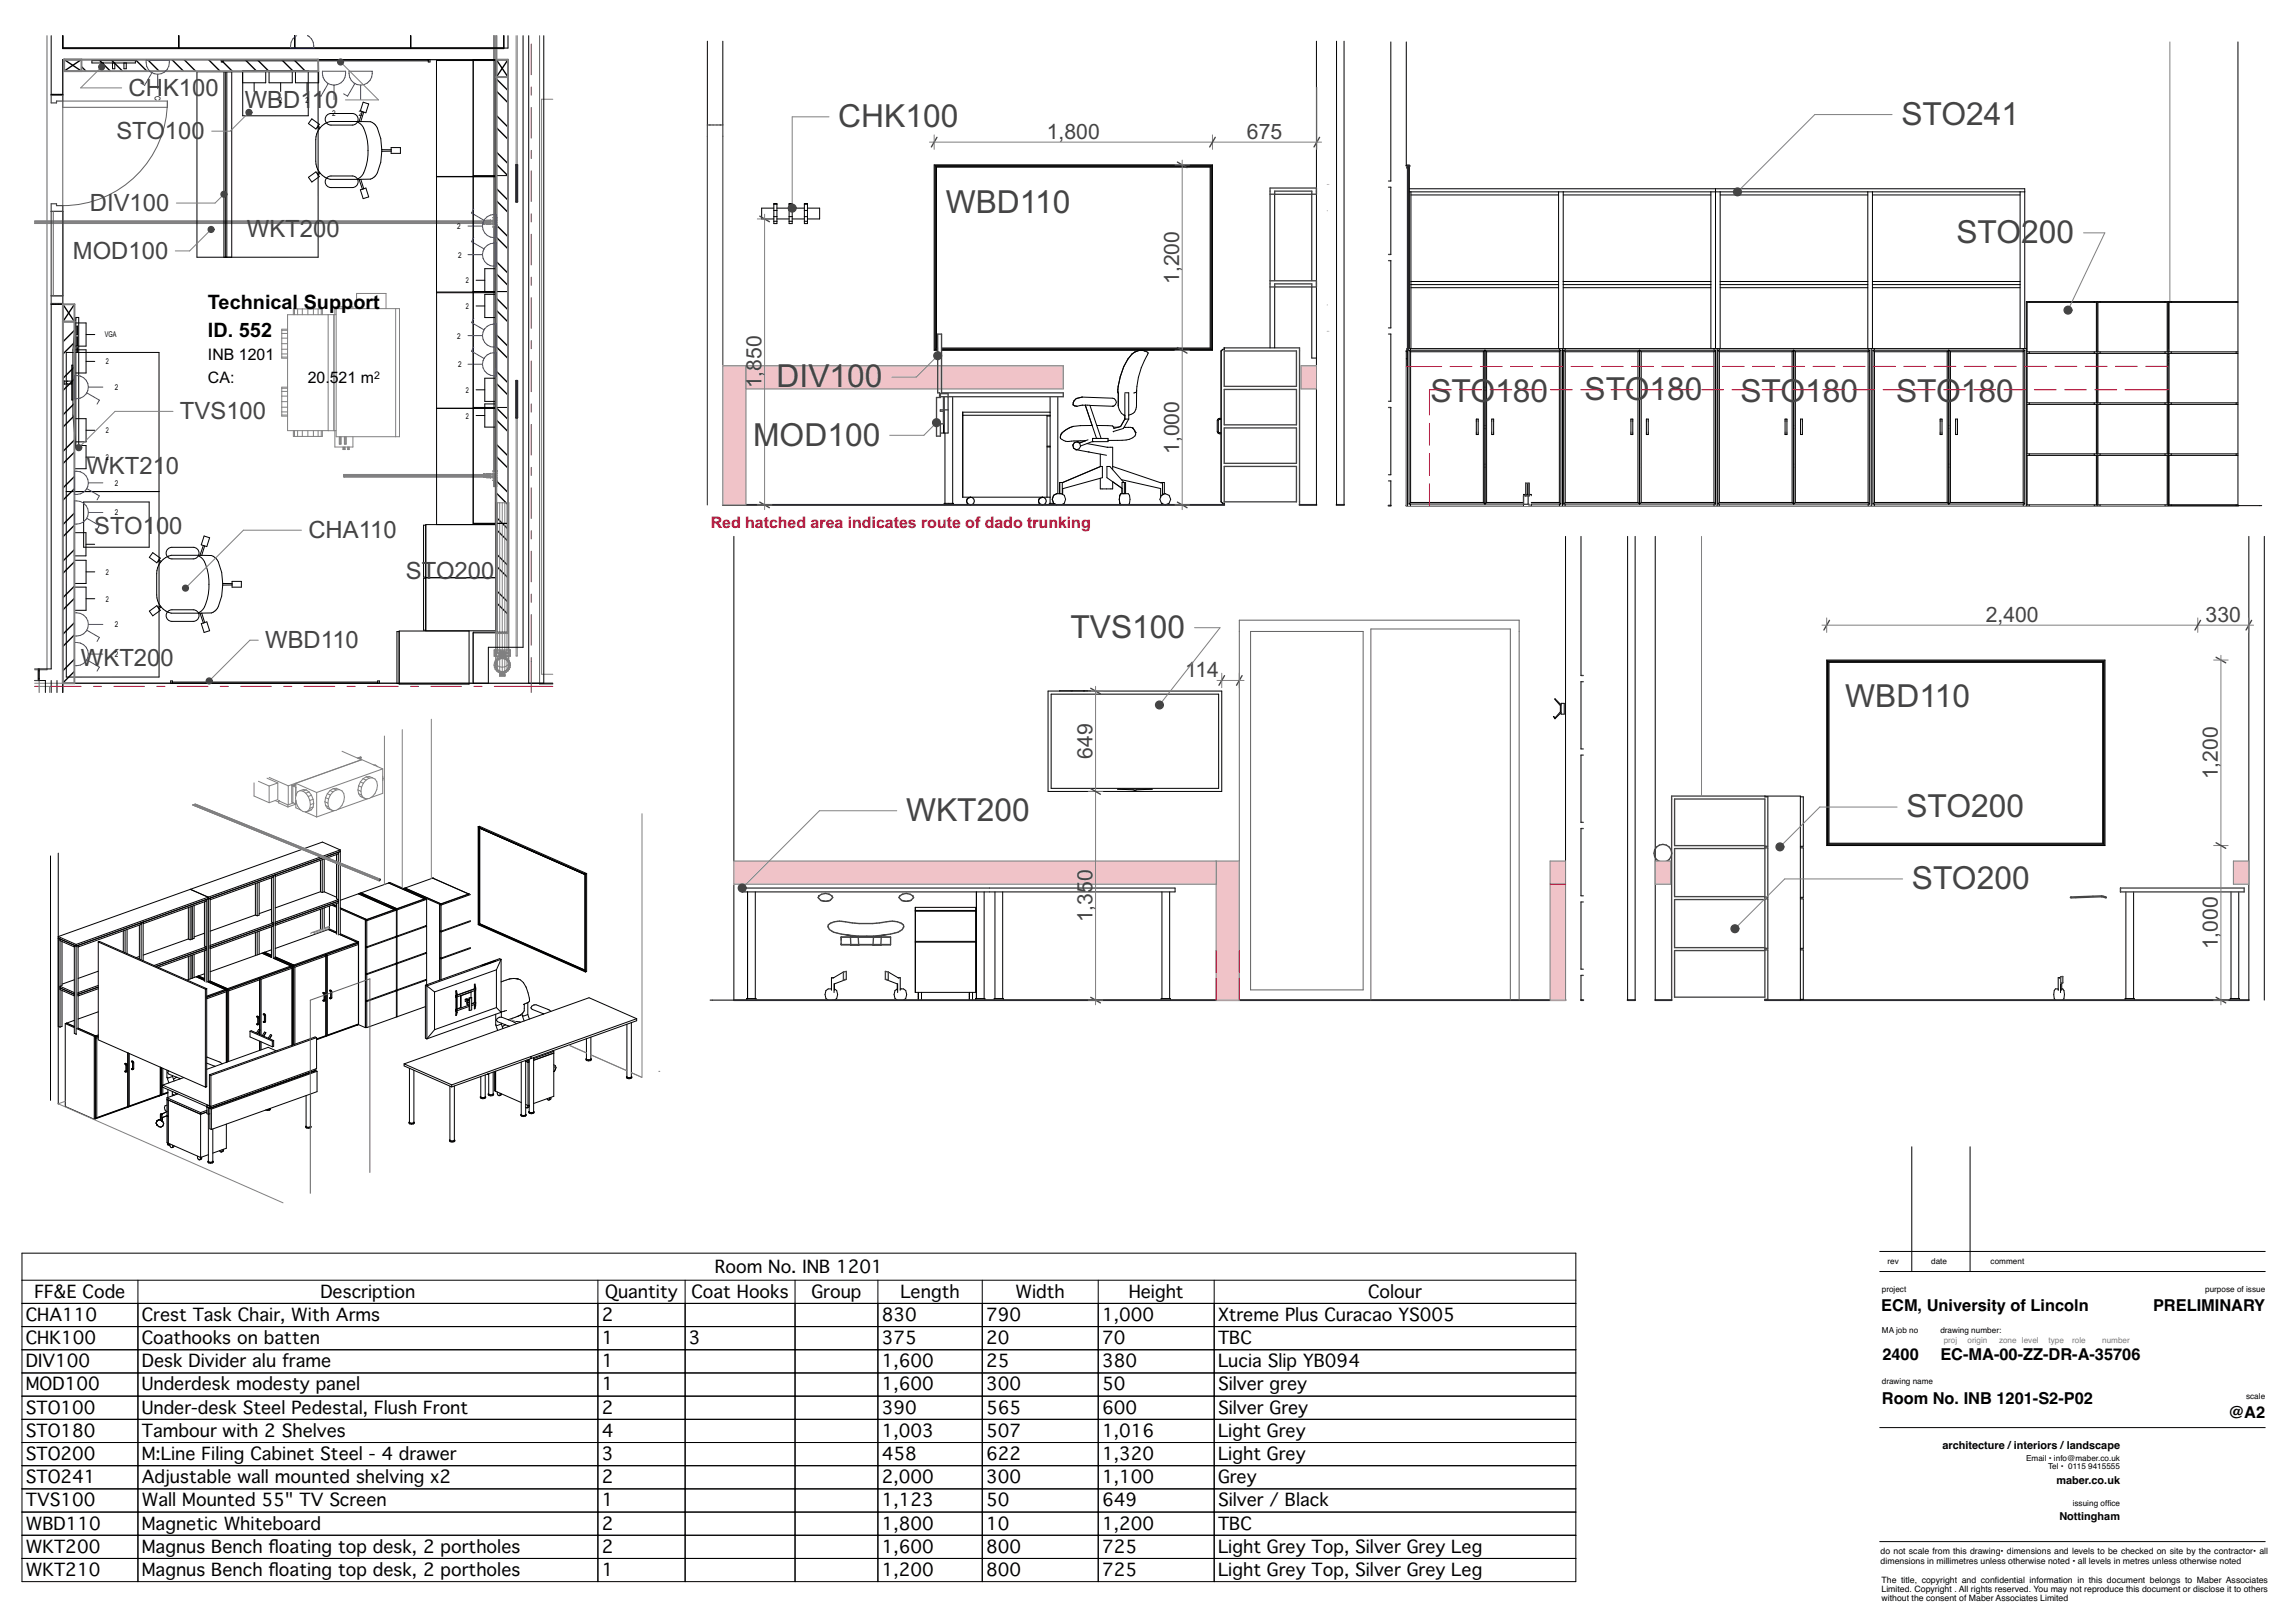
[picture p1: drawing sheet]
<svg xmlns="http://www.w3.org/2000/svg" width="594mm" height="420mm" viewBox="0 0 594 420" stroke-linecap="round" stroke-linejoin="round" font-family="sans-serif">
<defs><g id="words">
<g font-size="8.2" fill="#444">
<text x="216.9" y="32.9">CHK100</text>
<text x="491.9" y="32.3">STO241</text>
<text x="244.7" y="55.2">WBD110</text>
<text x="506.1" y="62.9">STO</text>
<text x="522.9" y="62.9">200</text>
<text x="200.9" y="100.2">DIV100</text>
<text x="370" y="103.9">STO</text>
<text x="386.8" y="103.9">180</text>
<text x="410" y="103.6">STO</text>
<text x="426.7" y="103.6">180</text>
<text x="450.3" y="103.9">STO180</text>
<text x="490.5" y="103.9">STO180</text>
<text x="194.9" y="115.3">MOD100</text>
<text x="276.9" y="165.1">TVS100</text>
<text x="477.4" y="182.9">WBD110</text>
<text x="234.4" y="212.5">WKT200</text>
<text x="493.2" y="211.5">STO200</text>
<text x="494.6" y="230.1">STO200</text>
</g>
<g font-size="6.2" fill="#444">
<text x="33.3" y="24.7">CHK100</text>
<text x="63.3" y="27.8">WBD1</text>
<text x="80.7" y="27.8">1</text>
<text x="84.1" y="27.8">0</text>
<text x="30.1" y="35.9">STO100</text>
<text x="23.2" y="54.5">DIV100</text>
<text x="63.9" y="61.5">WKT200</text>
<text x="18.9" y="66.9">MOD100</text>
<text x="46.6" y="108.4">TVS100</text>
<text x="22.4" y="122.7">WKT21</text>
<text x="42.9" y="122.7">0</text>
<text x="24.4" y="138.3">STO1</text>
<text x="40.4" y="138.3">00</text>
<text x="79.8" y="139.2">CHA110</text>
<text x="105" y="149.9">STO200</text>
<text x="68.6" y="167.7">WBD110</text>
<text x="20.9" y="172.2">WKT20</text>
<text x="41.5" y="172.2">0</text>
</g>
<g font-size="5.5" fill="#444">
<text x="270.8" y="36">1,800</text>
<text x="322.6" y="36">675</text>
<text x="305" y="73.5" transform="rotate(-90 305 73.5)">1,200</text>
<text x="197" y="100.5" transform="rotate(-90 197 100.5)">1,850</text>
<text x="305" y="117.5" transform="rotate(-90 305 117.5)">1,000</text>
<text x="513.7" y="161">2,400</text>
<text x="570.6" y="161">330</text>
<text x="306.6" y="175.3">114</text>
<text x="282.6" y="196.4" transform="rotate(-90 282.6 196.4)">649</text>
<text x="573.8" y="201.7" transform="rotate(-90 573.8 201.7)">1,200</text>
<text x="282.6" y="228" transform="rotate(-90 282.6 228)">0</text>
<text x="282.6" y="238.7" transform="rotate(-90 282.6 238.7)">1,35</text>
<text x="573.8" y="245.7" transform="rotate(-90 573.8 245.7)">1,000</text>
</g>
<g font-size="5.1">
<text x="53.8" y="80.1">Technical Sup</text>
<text x="88.3" y="80.1">port</text>
<text x="53.8" y="87.1">ID. 552</text>
</g>
<g font-size="4.5">
<text x="184.9" y="329.3">Room No. INB 1201</text>
<text x="8.9" y="335.8">FF&amp;E Code</text>
<text x="82.9" y="335.8">Description</text>
<text x="156.5" y="335.8">Quantity</text>
<text x="178.9" y="335.8">Coat Hooks</text>
<text x="209.9" y="335.8">Group</text>
<text x="232.9" y="335.8">Length</text>
<text x="262.7" y="335.8">Width</text>
<text x="292" y="335.8">Height</text>
<text x="353.9" y="335.8">Colour</text>
<text x="6.7" y="341.8">CHA110</text>
<text x="36.7" y="341.8">Crest Task Chair, With Arms</text>
<text x="155.7" y="341.8">2</text>
<text x="228.1" y="341.8">830</text>
<text x="255.1" y="341.8">790</text>
<text x="285.1" y="341.8">1,000</text>
<text x="315.1" y="341.8">Xtreme Plus Curacao YS005</text>
<text x="6.7" y="347.8">CHK100</text>
<text x="36.7" y="347.8">Coathooks on batten</text>
<text x="155.7" y="347.8">1</text>
<text x="178.2" y="347.8">3</text>
<text x="228.1" y="347.8">375</text>
<text x="255.1" y="347.8">20</text>
<text x="285.1" y="347.8">70</text>
<text x="315.1" y="347.8">TBC</text>
<text x="6.7" y="353.8">DIV100</text>
<text x="36.7" y="353.8">Desk Divider alu frame</text>
<text x="155.7" y="353.8">1</text>
<text x="228.1" y="353.8">1,600</text>
<text x="255.1" y="353.8">25</text>
<text x="285.1" y="353.8">380</text>
<text x="315.1" y="353.8">Lucia Slip YB094</text>
<text x="6.7" y="359.8">MOD100</text>
<text x="36.7" y="359.8">Underdesk modesty panel</text>
<text x="155.7" y="359.8">1</text>
<text x="228.1" y="359.8">1,600</text>
<text x="255.1" y="359.8">300</text>
<text x="285.1" y="359.8">50</text>
<text x="315.1" y="359.8">Silver grey</text>
<text x="6.7" y="365.8">STO100</text>
<text x="36.7" y="365.8">Under-desk Steel Pedestal, Flush Front</text>
<text x="155.7" y="365.8">2</text>
<text x="228.1" y="365.8">390</text>
<text x="255.1" y="365.8">565</text>
<text x="285.1" y="365.8">600</text>
<text x="315.1" y="365.8">Silver Grey</text>
<text x="6.7" y="371.8">STO180</text>
<text x="36.7" y="371.8">Tambour with 2 Shelves</text>
<text x="155.7" y="371.8">4</text>
<text x="228.1" y="371.8">1,003</text>
<text x="255.1" y="371.8">507</text>
<text x="285.1" y="371.8">1,016</text>
<text x="315.1" y="371.8">Light Grey</text>
<text x="6.7" y="377.8">STO200</text>
<text x="36.7" y="377.8">M:Line Filing Cabinet Steel - 4 drawer</text>
<text x="155.7" y="377.8">3</text>
<text x="228.1" y="377.8">458</text>
<text x="255.1" y="377.8">622</text>
<text x="285.1" y="377.8">1,320</text>
<text x="315.1" y="377.8">Light Grey</text>
<text x="6.7" y="383.8">STO241</text>
<text x="36.7" y="383.8">Adjustable wall mounted shelving x2</text>
<text x="155.7" y="383.8">2</text>
<text x="228.1" y="383.8">2,000</text>
<text x="255.1" y="383.8">300</text>
<text x="285.1" y="383.8">1,100</text>
<text x="315.1" y="383.8">Grey</text>
<text x="6.7" y="389.8">TVS100</text>
<text x="36.7" y="389.8">Wall Mounted 55&quot; TV Screen</text>
<text x="155.7" y="389.8">1</text>
<text x="228.1" y="389.8">1,123</text>
<text x="255.1" y="389.8">50</text>
<text x="285.1" y="389.8">649</text>
<text x="315.1" y="389.8">Silver / Black</text>
<text x="6.7" y="395.8">WBD110</text>
<text x="36.7" y="395.8">Magnetic Whiteboard</text>
<text x="155.7" y="395.8">2</text>
<text x="228.1" y="395.8">1,800</text>
<text x="255.1" y="395.8">10</text>
<text x="285.1" y="395.8">1,200</text>
<text x="315.1" y="395.8">TBC</text>
<text x="6.7" y="401.8">WKT200</text>
<text x="36.7" y="401.8">Magnus Bench foating top desk, 2 portholes</text>
<text x="69.5" y="401.8">l</text>
<text x="155.7" y="401.8">2</text>
<text x="228.1" y="401.8">1,600</text>
<text x="255.1" y="401.8">800</text>
<text x="285.1" y="401.8">725</text>
<text x="315.1" y="401.8">Light Grey Top, Silver Grey Leg</text>
<text x="6.7" y="407.8">WKT210</text>
<text x="36.7" y="407.8">Magnus Bench foating top desk, 2 portholes</text>
<text x="69.5" y="407.8">l</text>
<text x="155.7" y="407.8">1</text>
<text x="228.1" y="407.8">1,200</text>
<text x="255.1" y="407.8">800</text>
<text x="285.1" y="407.8">725</text>
<text x="315.1" y="407.8">Light Grey Top, Silver Grey Leg</text>
</g>
<g font-size="4.2">
<text x="486.7" y="339.2">ECM, University of Lincoln</text>
<text x="557" y="339.2">PRELIMINARY</text>
<text x="487" y="352">2400</text>
<text x="502" y="352">EC-MA-00-ZZ-DR-A-35706</text>
<text x="486.9" y="363.3">Room No. INB 1201-S2-P02</text>
<text x="576.5" y="367">@A2</text>
</g>
<g font-size="4.1">
<text x="53.8" y="93.3">INB 1201</text>
<text x="53.8" y="99.2">CA:</text>
<text x="79.6" y="99.2">20.</text>
<text x="85.3" y="99.2">5</text>
<text x="87.6" y="99.2">21 m</text>
</g>
<text font-size="4.1" fill="#c30c20" x="183.9" y="136.5">Red hatched area indicates route of dado trunking</text>
<g font-size="2.8">
<text x="502.5" y="374.9">architecture /interiors /landscape</text>
<text x="532" y="384.1">maber.co.uk</text>
<text x="532.8" y="393.4">Nottingham</text>
</g>
<text font-size="2.7" x="96.8" y="97.9">2</text>
<g font-size="2.3">
<text x="486.5" y="402.3">do not scale from this drawing• dimensions and levels to be checked on site by the contractor• all</text>
<text x="486.5" y="404.7">dimensions in millimetres unless otherwise noted • all levels in metres unless otherwise noted</text>
<text x="486.8" y="409.7">The title, copyright and confdential information in this document belongs to Maber Associates</text>
<text x="486.8" y="412">Limited. Copyright . All rights reserved. You may not reproduce this document or disclose it to others</text>
<text x="516.1" y="409.7">i</text>
<text x="486.8" y="414.2">without the consent of Maber Associates Limited</text>
</g>
<g font-size="2.1">
<text x="40" y="24.7" transform="rotate(90 40 24.7)">C</text>
<text x="72.2" y="26.7">2</text>
<text x="79.1" y="26.7">2</text>
<text x="86" y="30.1">2</text>
<text x="92.8" y="30.1">2</text>
<text x="118.2" y="59.3">2</text>
<text x="118.5" y="66.7">2</text>
<text x="120.5" y="73.3">2</text>
<text x="120.5" y="80">2</text>
<text x="27.1" y="87.3">VGA</text>
<text x="118.2" y="87.6">2</text>
<text x="27.4" y="94.3">2</text>
<text x="118.5" y="95">2</text>
<text x="29.7" y="100.9">2</text>
<text x="120.5" y="101.7">2</text>
<text x="27.4" y="112.1">2</text>
<text x="120.5" y="108.3">2</text>
<text x="27.4" y="119.1">2</text>
<text x="29.7" y="125.7">2</text>
<text x="29.7" y="133.4">2</text>
<text x="27.4" y="148.7">2</text>
<text x="27.4" y="155.7">2</text>
<text x="29.7" y="162.3">2</text>
<text x="29.7" y="170">2</text>
<text x="488.3" y="327.1">rev</text>
<text x="499.6" y="327.1">date</text>
<text x="515" y="327.1">comment</text>
<text x="486.8" y="334.3">project</text>
<text x="570.5" y="334.3">purpose of issue</text>
<text x="486.9" y="345">MA job no</text>
<text x="502" y="345">drawing number:</text>
<text x="486.8" y="358.2">drawing name</text>
<text x="581.1" y="362">scale</text>
<text x="524.2" y="378.1">Email • info@maber.co.uk</text>
<text x="529.9" y="380.2">Tel • 0115</text>
<text x="540.2" y="380.2">9415555</text>
<text x="536.2" y="389.8">issuing offce</text>
<text x="545.2" y="389.8">i</text>
</g>
<g font-size="2.1" fill="#7f7f7f">
<text x="502.9" y="347.6">proj</text>
<text x="509" y="347.6">origin</text>
<text x="517.2" y="347.6">zone level</text>
<text x="530" y="347.6">type</text>
<text x="536.1" y="347.6">role</text>
<text x="543.9" y="347.6">number</text>
</g>
</g></defs>
<path d="M486.3 329h99.7M486.3 323.9h99.7M486.3 369.4h99.7M486.3 398.9h99.7" fill="none" stroke="#000" stroke-width=".26"/>
<path d="M560.4 372.2h24.3v23.8h-24.3z" fill-rule="evenodd" fill="#fff"/>
<g fill="none" stroke="#000" stroke-width=".26">
<path d="M13.2 24.4h3M13.2 78.7h3M10.1 173.1v3M494.6 296.8v32.2M509.7 296.8v32.2M5.7 324.3h402v85h-402zM5.7 331.3h402M5.7 337.3h402M35.7 331.3v78M154.7 331.3v78M177.2 331.3v78M205.7 331.3v78"/>
<path d="M227.1 331.3v78M254.1 331.3v78M284.1 331.3v78M314.1 331.3v78M5.7 343.3h402M5.7 349.3h402M5.7 355.3h402M5.7 361.3h402M5.7 367.3h402M5.7 373.3h402M5.7 379.3h402M5.7 385.3h402"/>
<path d="M5.7 391.3h402M5.7 397.3h402M5.7 403.3h402"/>
</g>
<!-- layer: A-35-FFE-Zones -->
<path d="M12.2 9.2v164.1h-3.2M16.2 15.4h115.2v148.4h-9.1v13h-106.1zM16.2 9.2v3.4h114.1v-3.4M139.6 9.2v167.8h3.4M9 176.1h1.1v3.1" fill="none" stroke="#606060" stroke-width=".26"/>
<!-- layer: X_01_SmallPower$0$2059 E First Small power$0$E6100_TRNK -->
<g fill="none" stroke="#000" stroke-width=".35">
<path d="M16.6 15.4l4.5 3M21.1 17.2l1.1 1.2M21.1 15.4l-4.5 3M25.5 15.4l3 3M28.7 15.4l3 3M35 15.4l3 3M38.2 15.4l3 3M44.5 15.4l3 3M47.6 15.4l3 3M53.9 15.4l3 3M57.1 15.4l3 3M63.4 15.4l3 3"/>
<path d="M66.5 15.4l3 3M72.8 15.4l3 3M76 15.4l3 3M82.3 15.4h.1M128.4 15.4l3 4.5M131.4 15.4l-3 4.5M128.4 23.6l3 3M128.4 33l3 3M128.4 20.4l3 3M128.4 29.9l3 3M128.4 39.3l3 3M128.4 51.9l3 3.1"/>
<path d="M128.4 48.8l3 3M128.4 58.3l3 3M128.4 42.5l3 3M16.3 78.7l3 4.5M19.3 78.7l-3 4.5M128.4 77.2l3 3M128.4 61.4l3 3M128.4 70.9l3 3M128.4 67.7l3 3M19.3 98.1l-3 3M19.3 94.9l-3 3M19.3 88.6l-3 3"/>
<path d="M19.3 85.5l-3 3M128.4 80.3l3 3M128.4 89.8l3 3M128.4 99.2l3 3M128.4 86.6l3 3M128.4 96.1l3 3M19.3 117l-3 3M19.3 113.9l-3 3M19.3 107.5l-3 3M19.3 104.4l-3 3M128.4 108.7l3 3M128.4 118.1l3 3"/>
<path d="M128.4 105.5l3 3M128.4 115l3 3M19.3 135.9l-3 3M19.3 132.8l-3 3M19.3 126.5l-3 3M19.3 123.3l-3 3M128.4 137.1l3 3M128.4 133.9l3 3M128.4 127.6l3 3M128.4 124.4l3 3M19.2 154.8l-3 3M19.2 151.7l-3 3"/>
<path d="M19.2 145.4l-3 3M19.2 142.2l-3 3M128.4 156l3 3M128.4 146.5l3 3M128.4 143.4l3 3M128.4 152.8l3 3M19.2 173.8l-3 3M19.2 170.6l-3 3M19.2 164.3l-3 3M19.2 161.1l-3 3"/>
</g>
<!-- layer: A-15-M_Bracing -->
<path d="M133.5 9.2v33.5M133.8 9.2v33.5M133.5 108.1v61.7h.3v-61.7" fill="none" stroke="#808080" stroke-width=".26"/>
<path d="M133.5 42.7h.3v9.5h-.3zM133.5 98.5h.3v9.6h-.3z" fill="none" stroke="#2a2a2a" stroke-width=".5"/>
<!-- layer: Y-15-M-567-M_MECH_EQP.Revit MEP -->
<g fill="none" stroke="#808080" stroke-width=".26">
<path d="M76.2 79.9v1.5M77 79.9v1.5M78.2 79.9v1.5M79.6 79.9v1.5M81.1 79.9v1.5M82.3 79.9v1.5M83.1 79.9v1.5M87 79.9h16.4v33.1h-16.4zM91.3 79.9v-.5h-4.7v2M92.2 79.9v-4h7.7v4M102.4 79.9v33.1M72.9 85.5h1.5"/>
<path d="M72.9 92.4h1.5M72.9 91.6h1.5M72.9 86.3h1.5M72.9 90.4h1.5M72.9 88.9h1.5M72.9 87.5h1.5M74.4 85.2h-1.5v7.5h1.5M75.9 81.4v-1.5h7.5v1.5M84.9 81.4v30.1M86.4 81.4v30.1M87 81.4h-12.6v30h12.6M72.9 107.4h1.5"/>
<path d="M72.9 101.3h1.5M72.9 103.9h1.5M72.9 102.5h1.5M72.9 105.4h1.5M72.9 106.6h1.5M72.9 100.5h1.5M74.4 100.2h-1.5v7.5h1.5M75.9 111.4v1.5h7.5v-1.5M76.2 111.4v1.5M77 111.4v1.5M78.2 111.4v1.5M79.6 111.4v1.5"/>
<path d="M81.1 111.4v1.5M82.3 111.4v1.5M83.1 111.4v1.5M86.6 111.4v4.3h4.7v-2.7M87.8 113v1.9h.5v-1.9M87.9 113v1.9M88.1 113v1.9M88.7 115.7v.6h.6v-.6M88.9 115.7v.6M89.1 113v1.9h.5v-1.9M89.1 115.7v.6M89.2 113v1.9"/>
<path d="M89.4 113v1.9M90 115.7v.6h.3v-.6M90.1 115.7v.6M90.2 115.7v.6"/>
</g>
<!-- layer: Y-15-M-590-M_PIPEWORK.Revit MEP -->
<g fill="none" stroke="#808080" stroke-width=".26">
<path d="M127.7 9.2v47.1M127.8 9.2v47.1M127.9 9.2v47.1M128.1 9.2v47.1M128.3 9.2v47.1M128.4 9.2v47.1M128.5 9.2v47.1M9 57.2h116.2M9 57.8h116.2M9 57.3h116.2M9 57.5h116.2M9 57.4h116.2"/>
<path d="M125.2 57.5h.1M125.2 57.4v.1M125.2 57.3v.4M125.2 57.2v.2M125.2 57.2v.6M125.2 57.2v.7M125.2 57.1v.1M125.2 57.1v.8M125.2 57.5v.2M125.2 57.5v.2l-116.2-.1M125.2 57.9h.1M125.2 57.2h.1"/>
<path d="M125.2 57.2v.1M125.2 57.8h-116.2M125.2 57.8v.1M125.2 57.3v.1M125.2 57.7v.1M125.2 57.3h.1M125.2 57.4h.1M125.2 57.7h.1M125.2 57.6v-.2v.3M125.2 57.5v.1M125.2 57.1h.1M125.2 57.8h.1"/>
<path d="M125.2 57.4v.3M125.2 57.6v.1M125.2 57.4v.4M125.2 57.1h.6M125.2 57.2l1.7 .1M125.2 57.9h.6M125.2 57.8l1.7 .1M125.2 57.2v.3M125.2 57.7l.7 .1M125.2 57.3h.6M125.2 57.3l.6 .1M125.2 57.3v.2"/>
<path d="M125.2 57.7l.6 .1h-.6M125.2 57.4l.6 .1M125.2 57.6l.6 .1M125.2 57.6h.1M125.2 57.5l.6 .1M125.2 57.5v.3M125.8 57.1h.1M125.8 57.9h.1M125.8 57.1v.1M125.8 57.9l.1 .1M125.8 57.1l-.6 .1M125.8 57.2h.1"/>
<path d="M125.8 57.8v.1M125.8 57.2v.1M125.8 57.8l.1 .1M125.8 57.2h-.6M125.8 57.8l-.6 .1M125.8 57.3h-.6M125.8 57.3v.1M125.8 57.7v.1M125.8 57.4v.3M125.8 57.4h-.6M125.8 57.5h-.6M125.8 57.6h.1"/>
<path d="M125.8 57.6h-.6M125.8 57.7h-.6M125.9 57h.9M125.9 57h.1M125.9 58h.9M125.9 57l-.1 .1M125.9 58h.1M125.9 57v.1M125.9 57l1 .1M125.9 57.9v.1M125.9 57.1v.1M125.9 57.1l1 .1"/>
<path d="M125.9 57.9l1 .1M125.9 57.1l-.1 .1M125.9 57.8v.1M125.9 57.2v.1M125.9 57.8h.1M125.9 57.3v.1M125.9 57.7v.1M125.9 57.4h.1M125.9 57.3h1M125.9 57.4h1M125.9 57.7l1 .1M125.9 57.3h-.1"/>
<path d="M125.9 57.6v.1M125.9 57.4v.2M125.9 57.4l1 .1M125.9 57.6l1 .1M125.9 57.4l-.1 .1M126.8 57.5v.5M126.8 57.5h.1M126.8 57l.1 .8M126.8 57v1M126.8 57l.1 .3M126.8 57h.1M126.8 57l.1 .1"/>
<path d="M126.8 58l.1 .1M126.9 58h-.1M126.9 57v.1M126.9 57.8v.2M126.9 57.8l-.1 .2M126.9 58h.1M126.9 57.1h-1M126.9 58h-1M126.9 57.3l-.1 .2M126.9 57.3h.1M126.9 57.9v.1M126.9 57.2v.6"/>
<path d="M126.9 57.2h-1M126.9 57.9h-1M126.9 57.3v.1M126.9 57.3l-1 .1M126.9 57.8h-1M126.9 57.7v.2M126.9 57.4h-1M126.9 57.5l-1 .1M126.9 57.7h-1M126.9 57.5v.2M126.9 57.3v.2M126.9 57.3v.4"/>
<path d="M126.9 57.1v.2M126.9 57.1h.1M126.9 58v.1M126.9 57h-.1M126.9 57h.1M126.9 57.7v.1M126.9 57.7v.3M126.9 57.1v.1M126.9 57.7h.1M126.9 57h.6M126.9 58h.6M126.9 57v.3"/>
<path d="M126.9 57v.2M126.9 57.2v.3M126.9 57.2v.1M126.9 57.3h.6M126.9 57.8h.6M126.9 57.5v.3M127.5 57l.1 .1M127.5 57l.1 .3M127.5 57.9v.1M127.5 57.1v.2M127.5 57.9h.1M127.5 57.3h.1"/>
<path d="M127.5 57.3v.5M127.5 57.8v.1M127.6 56.3h.1M127.6 58.7v.1M127.6 58.7l.1 .1M127.6 57.1h.1M127.6 58h-.1M127.6 58h.1M127.6 57.1v.1M127.6 57.2h.1M127.6 57h1M127.6 56.3h1"/>
<path d="M127.6 56.3v.7M127.6 58.1v.6M127.6 57l.1 .1M127.6 58.1h1M127.6 58.7h.1M127.6 58.7h1M127.6 58.8h1M127.6 57.3v.4M127.6 57.7l-.1 .1M127.6 57.7v.3M127.6 57.7l.2 .1M127.7 56.3h.2"/>
<path d="M127.7 56.3h-.1M127.7 58.8h-.1M127.7 58.8h.2M127.7 56.3h.1M127.7 58.7h-.1M127.7 58.7h.2M127.7 58.7v.1M127.7 58h.8M127.7 57.1h.1M127.7 57.1l.1 .1M127.7 58h.1M127.7 58l-.1 .1"/>
<path d="M127.7 58.8v63.1M127.7 57.1h-.1M127.7 57.1l-.1 .1M127.7 57.1l.1-.1v.2M127.7 57.9v.1M127.7 57.9l-.1 .1M127.8 57.2h-.2M127.8 57.2l.1 .1M127.8 57.2l-.2 .1M127.8 57.8l-.2 .1h.1M127.8 57.8l-.1 .1M127.8 57.8v.2l-.1-.1"/>
<path d="M127.8 57.8l.1 .2M127.8 58.8v63.1M127.8 56.3h-.1M127.8 56.3h.1M127.9 56.3v.7M127.9 57h.1M127.9 57.3l-.3 .2h.9M127.9 57.3l.2-.3v.5M127.9 57.3h-.3M127.9 57.3l.2 .2M127.9 58v.7M127.9 57v.3"/>
<path d="M127.9 57l-.1 .2M127.9 56.3h.7M127.9 58.7l.7 .1M127.9 58.7l-.2 .1M127.9 58.7v.1M127.9 56.3h.1M127.9 58.8h.2M127.9 58.8v63.1M128.1 58.8v63.1M128.1 57.5l-.2 .5M128.1 57.5l-.5 .2M128.1 57.5l-.3 .3"/>
<path d="M128.1 57.5l.2 .5M128.1 56.3h.2M128.1 56.3h-.2M128.3 58.8v63.1M128.3 56.3h-.4M128.3 56.3h.1M128.3 56.3h.3M128.3 58.7h-.4M128.3 58.7v.1M128.3 58.7h.3M128.3 58l.1 .7M128.3 57l-.2 .5"/>
<path d="M128.3 57l.1 .5M128.3 58.8h-.2M128.3 58.8h-.4M128.3 58.8h.1M128.4 56.3h-.1M128.4 56.3h.2M128.4 58.7h-.1M128.4 58.7h.2M128.4 56.3l-.1 .7M128.4 58.8v63.1M128.4 57.5v-.5l.1 .5M128.4 57.5v.5l.1-.5"/>
<path d="M128.4 57.5l-.1 .5M128.5 58.8v63.1M128.5 58l.1 .1M128.6 56.3h.1M128.6 56.3h-.3M128.6 58.7v.1M128.6 56.3h-.2M128.6 58.8h.1M128.6 58.8h-.2M128.6 56.3v.7M128.6 58.1v.6M128.6 58.7h.1"/>
<path d="M128.6 57l-.1 1M128.7 56.3h-.1M128.7 58.7l-.1 .1M89 123.1v.1M89 123.2v.1M89 123v.2M89 123.3v.1M89 123.4h36.2M89 122.8v.1M89 122.8h36.2M89 122.9h36.2M89 123.3h36.2"/>
<path d="M89 122.9v.1M89 123v.1M89 123h36.2M89 123.1h36.2M125.2 123.1h.1M125.2 123v.1M125.2 123v.3M125.2 123v.2h-36.2M125.2 122.9v.2M125.2 122.8v.2M125.2 122.8v.7M125.2 122.7v.8"/>
<path d="M125.2 122.8h-36.2M125.2 122.7v.1M125.2 123.1v.2M125.2 123.5h.1M125.2 122.8h.1M125.2 123.4h.1M125.2 122.8v.1M125.2 123.4v.1M125.2 123.3v.1M125.2 122.9v.1M125.2 122.8v.6M125.2 122.9h.1"/>
<path d="M125.2 123h.1M125.2 123.3h.1M125.2 123.1v.1M125.2 122.7h.1M125.2 123.2h.1M125.2 123.2v.1M125.2 122.7h.6M125.2 123.5h.6M125.2 122.8l1.7 .1M125.2 123.4l1.7 .1M125.2 122.8l.6 .1M125.2 122.8v.3"/>
<path d="M125.2 123.3l1.7 .1M125.2 122.9l.6 .1M125.2 123.3l.6 .1M125.2 123h.6M125.2 123.2h.6M125.2 123.1l.6 .1M125.2 123.1v.3M125.8 123.5l.1 .1M125.8 122.7h.1M125.8 123.5h.1M125.8 122.7v.1M125.8 122.7l-.6 .1"/>
<path d="M125.8 123.5h-.6M125.8 123.4v.1M125.8 122.8h.1M125.8 123.4h.1M125.8 122.8v.1M125.8 123.4l.1 .1M125.8 122.8h-.6M125.8 123.4l-.6 .1M125.8 122.9h-.6M125.8 123.4h-.6M125.8 123.3v.1M125.8 122.9v.1"/>
<path d="M125.8 123.3l.1 .1M125.8 123v.2M125.8 123.2v.2M125.8 123h-.6M125.8 123l-.6 .1M125.8 123.2h.1M125.8 123.2h-.6M125.8 123.2l-.6 .1M125.9 123.6h.9M125.9 122.6h.9M125.9 122.6l-.1 .1M125.9 122.6h.1"/>
<path d="M125.9 123.6h.1M125.9 122.6v.1M125.9 122.6l1 .1M125.9 123.5v.1M125.9 122.7v.2M125.9 122.7l1 .1M125.9 123.5h1M125.9 122.7l-.1 .1M125.9 122.9v.1M125.9 122.9h-.1M125.9 123v.2M125.9 123.2v.3"/>
<path d="M125.9 123l1 .1M125.9 123.2l1 .2M125.9 123h-.1M126.8 123.1v.5M126.8 123.1h.1M126.8 122.6v1M126.8 122.6h.1M126.8 123.6l.1 .1M126.8 122.6l.1 .3M126.8 122.6v.5M126.9 123.6h-.1M126.9 122.6v.1"/>
<path d="M126.9 123.5v.1M126.9 123.5l-1 .1M126.9 122.9v.5M126.9 123.4l-.1 .2M126.9 123.4v.2M126.9 122.9h.1M126.9 122.7v.1M126.9 122.7h-1M126.9 123.5h.1M126.9 122.8v.6M126.9 122.8h-1M126.9 123.5h-1"/>
<path d="M126.9 123.4v.1M126.9 122.9v.2M126.9 122.9h-1.7M126.9 122.9l-1 .1M126.9 123.4h-1M126.9 123.1v.3M126.9 123.1l-1 .1M126.9 123.1v.2M126.9 122.9v.4M126.9 122.6v.3M126.9 123.6v.1M126.9 122.6h.1"/>
<path d="M126.9 123.3v.3M126.9 123.3v.1M126.9 122.6h-.1M126.9 123.6h.1M126.9 123.3h.1M126.9 122.6v.2M126.9 122.6h.6M126.9 123.6h.6M126.9 122.8v.2M126.9 122.8v.1M126.9 122.9h.6M126.9 123.4h.6"/>
<path d="M126.9 122.9v.1M126.9 123.4v-.2v.4M126.9 123v.1M127.5 122.6v.3M127.5 122.6l.1 .1M127.5 122.9v.5M127.5 123.4v.2M127.5 122.9h.1M127.6 124.3l.1 .1M127.6 124.3v.1M127.6 121.9h.1M127.6 122.7h.1"/>
<path d="M127.6 123.6h.1M127.6 123.6h-.1M127.6 122.7v.1M127.6 122.8h.1M127.6 122.8v.1M127.6 121.9v.6M127.6 123.7v.6M127.6 124.3h1M127.6 123.7h1M127.6 124.4h1M127.6 124.3h.1M127.6 122.5h1"/>
<path d="M127.6 121.9h1M127.6 122.5l.1 .1M127.6 122.9v.4M127.6 123.3l-.1 .1M127.6 123.3l.2 .1M127.6 123.3v.3M127.7 124.3h.2M127.7 124.3v.1M127.7 124.3h-.1M127.7 121.9h.1M127.7 121.9h-.1M127.7 121.9h.2"/>
<path d="M127.7 124.4h-.1M127.7 124.4h.2M127.7 122.6h.8M127.7 123.6h.8M127.7 122.6v.1M127.7 122.7h.1M127.7 122.7l.1 .1M127.7 124.4v1.5h.8v-1.5M127.7 122.7l-.1 .1M127.7 122.7h-.1M127.7 124.4v1.5M127.7 123.5l-.1 .1"/>
<path d="M127.7 123.5l-.1 .2M127.7 123.5v.1M127.8 122.8h-.2M127.8 122.8l-.2 .1M127.8 122.8h.1M127.8 123.4l-.1 .1M127.8 123.4v.2l-.1-.1M127.8 123.4h-.2l.1 .1M127.8 123.4l.1 .2M127.8 124.4v1.5M127.8 122.8l.1 .1M127.8 121.9h-.1"/>
<path d="M127.8 121.9h.1M127.9 121.9v.7M127.9 122.9l.2-.3v.5M127.9 122.9l-.3 .2h.9M127.9 122.9h-.3M127.9 122.9l.2 .2M127.9 123.6v.7M127.9 122.6l-.1 .2M127.9 122.6v.3M127.9 124.3v.1M127.9 124.3h.4M127.9 124.3l-.2 .1"/>
<path d="M127.9 121.9h.1M127.9 121.9h.4M127.9 121.9h-.2M127.9 124.4h.2M127.9 124.4v1.5M128.1 124.4v1.5M128.1 123.1l.2 .5M128.1 123.1l-.3 .3M128.1 123.1l-.5 .2M128.1 123.1l-.2 .5M128.1 121.9h.2M128.1 121.9h-.2"/>
<path d="M128.2 130.1h3.5v38.8h-3.5zM128.3 124.4v1.5M128.3 124.3h-.4M128.3 124.3h.1M128.3 121.9h-.4M128.3 121.9h.1M128.3 121.9h.3M128.3 123.6l.1 .7M128.3 122.6l-.2 .5M128.3 122.6l.1 .5M128.3 124.3l-.2 .1M128.3 124.3l-.4 .1"/>
<path d="M128.3 124.3l.1 .1M128.3 124.3h.3M128.3 130.1v38.8M128.4 124.3h-.1M128.4 124.3h.2M128.4 121.9h-.1M128.4 121.9h.2M128.4 121.9l-.1 .7M128.4 124.4v1.5M128.4 123.1l-.1 .5M128.4 123.1v-.5l.1 .5M128.4 123.1v.5l.1-.5"/>
<path d="M128.5 122.6v1M128.5 123.6l.1 .1M128.6 124.3l-.2 .1M128.6 124.3v.1M128.6 121.9h-.2M128.6 121.9h.1M128.6 124.3h-.3M128.6 124.3h.1M128.6 121.9h-.3M128.6 121.9v.6M128.6 123.7v.6M128.6 122.5l-.1 .1"/>
<path d="M128.7 124.3h-.1M128.7 124.3l-.1 .1M128.7 121.9h-.1M128.7 130.1v38.8M129.3 130.1v38.8M129.9 130.1v38.8M130.6 130.1v38.8M131.2 130.1v38.8M131.5 130.1v38.8M127.8 168.2h4.3v1.6h-4.3zM127.8 172.1l.1 .6M127.8 172.1l.5 .5"/>
<path d="M127.8 172.1h.4M127.9 172.7l.2 .5M127.9 171.6l-.1 .5M127.9 171.6l.4 .1M127.9 171.6l.3 .5M127.9 172.7l.6 .3M127.9 168.2v1.6M128.1 171.1a1.85 1.85 0 0 0 1.8 1.5 1.85 1.85 0 0 0 1.9-1.5M128.1 173.2l.3 .4M128.1 171.1l-.2 .5M128.1 173.2l.6 .1M128.1 171.1l.4 .2"/>
<path d="M128.1 168.2v1.6M128.2 172.1v-3h3.5v3M128.2 172.1l.1 .5M128.3 171.7l-.1 .4M128.3 172.6l.2 .4M128.3 172.6l-.4 .1M128.4 169.8v3.1M128.4 172.9l.3 .4M128.4 172.9l.1 .1M128.4 168.2v1.6M128.4 173.6l.5 .3M128.4 170.6l-.3 .5"/>
<path d="M128.4 170.6l.3 .3M128.4 170.6l.1 .7M128.5 173l.1 .1M128.5 171.3l-.2 .4M128.5 173l.2 .3M128.5 173l-.4 .2M128.7 173.3l.6 .4M128.7 170.9a1.72 1.72 0 0 0 0 2.4M128.7 170.9a1.72 1.72 0 0 1 2.5 0M128.7 169.8v3.5M128.7 170.9l-.2 .4M128.7 173.3l.4 .3"/>
<path d="M128.7 173.3l-.3 .3M128.9 173.9l.5 .3M128.9 170.3l-.5 .3M128.9 170.3l-.2 .6M128.9 170.3l.2 .3M128.9 168.2v1.6M129.1 173.6l-.1-.1 .3 .2M129.1 173.6h.1M129.1 169.1v.7M129.1 173.6h-.7M129.1 173.6l.4 .2M129.1 170.6l-.4 .3"/>
<path d="M129.1 173.6l.3 .6M129.1 173.6l-.2 .3M129.3 174.9h1.3M129.3 174.8h1.3M129.3 174.7h1.3M129.3 174.6h1.3M129.3 174.4h1.3M129.3 169.7h1.3M129.3 169.5h1.3M129.3 169.3h1.3M129.3 169.4h1.3M129.3 168.5h1.3"/>
<path d="M129.3 168.6h1.3M129.3 168.7h1.3M129.3 168.9h1.3M129.3 169h1.3M129.3 169.1h1.3M129.3 173.7l.6 .1M129.3 169.8v3.9M129.3 174.1v.8l1.3 .1-.1-.9M129.3 170.1v-1.7h1.3l-.1 1.7M129.4 174.2h.5M129.4 170.1l-.5 .2M129.4 170.1l-.3 .5"/>
<path d="M129.4 170.1l.1 .4M129.4 168.2v.2M129.4 169.5v.3M129.5 174.2h.4M129.5 173.8l-.1 .4M129.5 173.8h.4M129.5 170.5l-.4 .1M129.5 173.8l.4 .4M129.9 169.1v5.1M129.9 170l-.5 .1M129.9 170l.6 .1M129.9 170.4l.5 .1"/>
<path d="M129.9 170.4l-.4 .1M129.9 170l.5 .1M129.9 170l-.4 .1M129.9 173.8l.6 .4M129.9 170l-.4 .5M130.4 173.8l.1 .4M130.4 173.8h-.5M130.4 170.5l.4 .1M130.4 173.8l.6 .1M130.4 174.2h-.5M130.5 170.1l.5 .2M130.5 174.2h-.6"/>
<path d="M130.5 170.1l-.1 .4M130.5 170.1l-.6 .3M130.5 168.2v.2M130.5 169.5v.3M130.6 169.8v3.9M130.6 173.7l-.7 .1M130.8 173.6l-.2 .1M130.8 169.1v.7M130.8 173.6l-.4 .2M130.8 170.6l.4 .3M130.8 173.6h.6M130.8 173.6l.2 .3"/>
<path d="M130.9 173.5l-.1 .1M131 170.3l.4 .3M131 173.9l-.5 .3M131 170.3l-.2 .3M131 170.3l-.6 .2M131 170.3l.2 .6M131 168.2v1.6M131.2 169.8v3.5M131.2 173.3l-.4 .3M131.2 170.9l.2 .4M131.2 173.3l.2 .3M131.2 173.3l-.6 .4"/>
<path d="M131.2 170.9l.3 .6 .2 .6M131.4 173l-.2 .3M131.4 171.3l.2 .4M131.4 173l.4 .2M131.4 168.2v1.6M131.4 170.6l.4 .5M131.4 173.6l-.4 .3M131.4 170.6l-.2 .3M131.4 170.6v.7M131.4 172.9l-.1 .2 .1-.1M131.4 172.9v.1M131.5 172.8l-.1 .1"/>
<path d="M131.5 169.8v3M131.5 172.8l-.3 .5M131.6 172.6l-.2 .4M131.6 171.7l.1 .4M131.6 172.6l.4 .1M131.7 172.1l-.2 .7M131.7 172.1l-.1 .5M131.7 172.1h.4M131.8 171.1l.2 .5M131.8 173.2l-.4 .4M131.8 173.2l-.6 .1M131.8 171.1l-.4 .2"/>
<path d="M131.8 168.2v1.6M132 171.6l.1 .5M132 172.7l-.2 .5M132 172.7l-.6 .3M132 171.6l-.4 .1M132 171.6l-.3 .5M132 168.2v1.6M132.1 172.1l-.1 .6M132.1 172.1l-.5 .5"/>
</g>
<!-- layer: A-20-M_Floor_Slab -->
<path d="M143 25.7h-2.9v148.8h2.9M9 176.8h134M9 177.6h3.8v1.6" fill="none" stroke="#808080" stroke-width=".26"/>
<!-- layer: A-25-M_Wall_Ext_Existing_HUB -->
<path d="M143 176.8h-126.8v2.4" fill="none" stroke="#000" stroke-width=".26"/>
<!-- layer: A-25-M_Wall_Int -->
<path d="M13.2 9.2v15.2h3v-9h115.2v148.2h-9v13.2h3.9v-9.3h9v-158.3M16.2 9.2v3.2h115.2v-3.2M136.8 9.2v167.6h3.9v-167.6M11.7 179.2v-3.1h-1.6v-3h3.1v-94.4h3v100.5M13.2 176.1v3.1M14.7 176.1v3.1" fill="none" stroke="#000" stroke-width=".26"/>
<path d="M16.2 26.2h27.1v1.6h-27.1zM43.3 26.2a27.1 27.1 0 0 1-27.1 27M13.8 54.7v21.9" fill="none" stroke="#606060" stroke-width=".26"/>
<path d="M13.2 24.4h3v1.8h-1.6v.4h-1.4zM13.2 24.7h3M13.2 54.7h3M13.2 52.7h1.4v.5h1.6v25.5h-3zM13.2 76.6h3M13.2 78.5h3M9 173.1h1.1v3h-1.1M9.9 173.1v3" fill="none" stroke="#444" stroke-width=".3"/>
<!-- layer: A-15-MG_Structural_Grid -->
<g fill="none" stroke="#750077" stroke-width=".26">
<path d="M137.4 11.4v7.9M137.4 22.5v2.1M137.4 27.8v7.9M137.4 38.9v2.1M137.4 44.2v7.9M137.4 55.3v2.1M137.4 60.6v8M137.4 71.7v2.1M137.4 77v8M137.4 88.1v2.1M137.4 93.4v8M137.4 104.5v2.2"/>
<path d="M137.4 109.8v8M137.4 120.9v2.2M137.4 126.2v8M137.4 137.3v2.2M137.4 142.6v8M137.4 153.7v2.2M137.4 159v8M9 177.6h.9M13.1 177.6h7.9M24.2 177.6h2.1M29.5 177.6h7.9M40.6 177.6h2.1"/>
<path d="M45.9 177.6h7.9M57 177.6h2.1M62.3 177.6h7.9M73.4 177.6h2.1M78.7 177.6h7.9M89.8 177.6h2.1M95.1 177.6h7.9M106.2 177.6h2.1M111.5 177.6h7.9M122.6 177.6h2.1M127.9 177.6h15.1M137.4 170.2v9"/>
</g>
<!-- layer: A-35-M_FFE_Loose -->
<g fill="none" stroke="#000" stroke-width=".26">
<path d="M16.2 9.2v3.2h114.1v-3.2M46.2 9.2v3.2M51 18.6h31.3v48h-31.3zM57.9 18.6v48M58.3 18.6v48M58.7 18.6v48M60 18.6v48M62.8 18.3h16.9v11.7h-16.9zM76.2 9.2v3.2M106.2 9.2v3.2M122.4 15.4h9v120h-9zM82.1 32.9l.5 .4a4.8 4.8 0 0 0-.9 2.9v5.5a4.8 4.8 0 0 0 .9 2.8"/>
<path d="M82.1 32.9l-.4 .5-1.9-1.4 .9-1.2 1.9 1.4-.3 .4 .5 .4M82.4 32.6l-.3 .3M82.9 33.1l-.3 .2M84.7 29.7l.9-.3h5.5a1.5 1.5 0 0 1 1.5 1.5 1.5 1.5 0 0 1-1.5 1.5h-5.5a1.5 1.5 0 0 1-1.4-1.1 1.5 1.5 0 0 1 .5-1.6zM92.5 31.6a4.4 4.4 0 0 1 2.3 3.5 14.7 14.7 0 0 1-1.2 10.4l-1.1 .8M92.9 31.5h.4M93.8 28.9l-.9 2.5h-7.5a4.9 4.9 0 0 0-2.6 1.6M93.8 28.9l-.6-.2 .8-2.3 1.4 .5-.7 2.3-.6-.2M93.8 28.9l.3 .1M94.1 29l-.8 2.5h2.6l.8 .5 .7 .7 1.1 3.2 .3 2.8M98.8 38.7l2.4 .1M98.8 39.2l-.3 2.8-.9 2.7-.5 .8-.8 .6-.4 .3h-10.5a4.9 4.9 0 0 1-2.6-1.6l-.5 .4"/>
<path d="M98.8 38.7v.5M101.2 38.2h2.4v1.5h-2.4zM101.2 39.1l-2.4 .1M79.8 45.9l1.9-1.4 .9 1.2-1.9 1.4zM82.6 44.5l-.5 .4M82.6 44.6l.3 .3M84.7 45.8l.9-.3h5.5a1.5 1.5 0 0 1 1.5 1.5 1.5 1.5 0 0 1-1.5 1.5h-5.5a1.5 1.5 0 0 1-1.4-1 1.5 1.5 0 0 1 .5-1.7zM92.9 46.4l.9 2.6M93.2 49.1l1.5-.4 .7 2.3-1.4 .4zM93.3 46.4l.8 2.4M112.9 45.8h15.2M112.9 45.7h15.2"/>
<path d="M122.4 45.4h9M112.9 75.8h15.2M112.9 75.6h15.3M122.4 75.4h9M17.1 91.2h24l.1 84h-24zM112.9 105.7h15.3M122.4 105.4h9M17.1 127.2h24M21.6 129.9h17v11.7h-17zM110.1 135.8h18.1v27.4h-18.1zM110.1 135.9h-.5v13.4h.5M112.9 135.8v-120.1h15.2l.1 120.1"/>
<path d="M38.6 158.2l2-1.5 .9 1.3-2 1.4zM40.9 145.2l.6 .4M40.9 145.2l-.3 .4-2-1.4 .9-1.2 2 1.4-.4 .5 .6 .4a4.9 4.9 0 0 1 2.6-1.6l10.4 .1 .5 .2 .7 .6 .6 .8 .9 2.7 .2 2.9M41.2 144.8l-.3 .4M41.5 145.6a4.8 4.8 0 0 0-1 2.8v5.6a4.8 4.8 0 0 0 1 2.8l-.6 .4M41.5 156.8l.2 .3M41.7 157.1l-.6 .4M41.7 145.3l-.2 .3M43.6 141.9l.9-.3h5.5a1.5 1.5 0 0 1 1.5 1.5 1.5 1.5 0 0 1-1.5 1.5h-5.5a1.5 1.5 0 0 1-1.4-1 1.5 1.5 0 0 1 .5-1.7zM43.6 158.1l.9-.3h5.5a1.5 1.5 0 0 1 1.5 1.5 1.5 1.5 0 0 1-1.5 1.5h-5.5a1.5 1.5 0 0 1-1.4-1 1.5 1.5 0 0 1 .5-1.7zM51.3 143.8a4.4 4.4 0 0 1 2.3 3.6 14.7 14.7 0 0 1-1.2 10.4l-1.1 .8M51.7 158.7l.9 2.5"/>
<path d="M52.2 158.7l.7 2.4M52.6 141.2l-.9 2.5M52.6 141.2l-.5-.2 .7-2.3 1.4 .5-.7 2.2-.6-.1-.7 2.4M52.6 141.2l.3 .1M57.6 151h2.4M57.6 151.4l-.2 2.8-.9 2.8-.6 .8-.7 .6-.5 .2-10.4 .1a4.9 4.9 0 0 1-2.6-1.6M57.6 151v.4M60 150.5l2.4-.1v1.5h-2.4zM60 151.4h-2.4M110.1 149.5h18.1M110.1 149.6h-.5v13.5h.5M52.1 161.4l1.4-.5 .7 2.3-1.4 .5z"/>
<path d="M103.3 163.3h18.1v13.7h-18.1zM103.3 163.4h-.6v13.5h.6"/>
</g>
<!-- layer: A-35-M_FFE_Schedule -->
<g fill="none" stroke="#000" stroke-width=".26">
<path d="M23.8 15.7h11.2v.6h-11.2zM26.1 16.3v1.5h.6v-1.5M29.1 16.3v1.5h.6v-1.5M32.1 16.3v1.5h.6v-1.5M57.7 15.7h53.1M57.7 15.4v.6h-.5v-.6h54v.6h-.4v-.6M16.2 98.5h.3v.9h-.3zM16.5 99.4h2.1M16.5 98.6h2.1M17.6 98.6l-.4 .4 .4 .4M18.9 94.5h-.3v9h.3M19.6 82.1l-.7 8.5v16.8l.7 8.5"/>
<path d="M19.6 82.1h.8v33.8h-.8M19.6 82.1v33.8M19.9 84.4h.2v2.2h-.2zM19.9 87.2h.2v2.3h-.2zM19.9 90h.2v1.1h-.2zM44.6 176.5h53.1M44.6 176.8v-.6h-.4v.6h54v-.6h-.5v.6"/>
</g>
<g fill="none" stroke="#000" stroke-width=".26">
<path d="M62.7 18.4h6v3h-6zM69.6 18.4h6v3h-6zM76.4 18.4h6v3h-6zM65.7 21.4v2.3M72.6 21.4v2.3M79.4 21.4v2.3M123.2 72.5h2.2M123.2 79.2h2.2M125.4 69.5h3v6h-3zM125.4 76.2h3v6h-3zM19.3 90.5h3v6h-3zM19.3 83.6h3v6h-3z"/>
<path d="M22.3 93.5h2.2M22.3 86.6h2.2M125.4 97.9h3v6h-3zM19.3 115.3h3v6h-3zM19.3 108.3h3v6h-3zM22.3 118.3h2.2M22.3 111.3h2.2M123.2 100.9h2.2M123.2 107.5h2.2M125.4 104.5h3v6h-3zM19.2 137.8h3v6h-3zM19.3 151.9h3v6h-3z"/>
<path d="M19.3 145h3v6h-3zM22.2 140.8h2.3M22.3 154.9h2.2M22.3 148h2.2"/>
</g>
<g fill="none" stroke="#00f" stroke-width=".26">
<path d="M37.8 15.6h6a3.1 3.1 0 0 1-3 3.6 3.1 3.1 0 0 1-3-3.6zM39.3 18.8h.1M39.3 18.8l-1.9 3.3-1-.6M40.8 19.2v3.8M76.8 9.2a3 3 0 0 0-1.6 3.2h6a3.1 3.1 0 0 0-1.6-3.2M79.7 9.2h.1M83.4 18.4h6a3.1 3.1 0 0 1-3 3.6 3.1 3.1 0 0 1-3-3.6zM90.3 18.4h6a3.1 3.1 0 0 1-3 3.6 3.1 3.1 0 0 1-3-3.6zM84.9 21.6h.1M84.9 21.6l-1.9 3.3-1-.6M86.4 22v3.8M91.8 21.6h.1"/>
<path d="M91.8 21.6l-1.9 3.3-1-.6M93.3 22v3.8M121.1 58.5h3.7M122.6 54.1l-.6 1 3.2 1.9M125.2 57h.1M125.4 56.7a3.2 3.2 0 0 1 3-1.2v6a3 3 0 0 1-3.1-1.4 3 3 0 0 1 .1-3.4zM121.1 65.9h3.7M122.6 61.5l-.6 1 3.2 1.9M125.2 64.4h.1M125.4 64.1a3.2 3.2 0 0 1 3-1.2v6a3 3 0 0 1-3.1-1.4 3 3 0 0 1 .1-3.4zM19.3 97.2a3 3 0 0 1 3.6 3 3 3 0 0 1-3.6 3zM121.1 94.3h3.7"/>
<path d="M121.1 86.9h3.7M122.6 89.8l-.6 1.1 3.2 1.9M122.6 82.4l-.6 1.1 3.2 1.9M125.2 92.8h.1M125.2 85.4h.1M125.4 92.5a3.2 3.2 0 0 1 3-1.2v6a3 3 0 0 1-3.1-1.4 3 3 0 0 1 .1-3.4zM125.4 85.1a3.2 3.2 0 0 1 3-1.2v6a3 3 0 0 1-3.1-1.4 3 3 0 0 1 .1-3.4zM22.5 101.7l3.2 1.8-.6 1.1M22.5 101.7h.1M22.9 100.2h3.7M19.3 129.6a3.1 3.1 0 0 1 3.6 3 3.1 3.1 0 0 1-3.6 3zM19.3 121.9a3.1 3.1 0 0 1 3.6 3 3.1 3.1 0 0 1-3.6 3z"/>
<path d="M22.5 134.1l3.2 1.9-.6 1M22.5 134.1h.1M22.5 126.4l3.2 1.9-.6 1.1M22.5 126.4h.1M22.9 132.6h3.7M22.9 124.9h3.7M19.3 158.6a3.1 3.1 0 0 1 3.6 3 3.1 3.1 0 0 1-3.6 3zM19.3 166.3a3.1 3.1 0 0 1 3.6 3 3.1 3.1 0 0 1-3.6 3zM22.5 170.8l3.2 1.8-.6 1.1M22.5 170.8h.1M22.5 163.1l3.2 1.9-.6 1M22.5 163.1h.1"/>
<path d="M22.9 169.3h3.7M22.9 161.6h3.7"/>
</g>
<!-- layer: X_01_SmallPower$0$2059 E First Small power$0$E6100_TRNK -->
<path d="M16.6 15.4h65.7l.1 3h-65.8zM21.1 15.4v3M128.4 19.9h3M128.4 15.4h3v148.4h-3zM16.3 83.2v-4.5h3l-.1 98.1h-3l.1-93.6h3" fill="none" stroke="#7f7f7f" stroke-width=".5"/>
<path d="M63.9 29.6l-4.4 4.3" fill="none" stroke="#808080" stroke-width=".26"/>
<circle cx="64.4" cy="29.1" r=".75" fill="none" stroke="#444" stroke-width=".35"/>
<circle cx="64.4" cy="29.1" r=".75" fill="#444"/>
<path d="M54.8 33.9h4.7M63 137.2l-14.5 14.5" fill="none" stroke="#808080" stroke-width=".26"/>
<circle cx="48" cy="152.2" r=".75" fill="none" stroke="#444" stroke-width=".35"/>
<circle cx="48" cy="152.2" r=".75" fill="#444"/>
<path d="M29.8 106.5l-8.9 8.8M63 137.2h15" fill="none" stroke="#808080" stroke-width=".26"/>
<circle cx="20.4" cy="115.9" r=".75" fill="none" stroke="#444" stroke-width=".35"/>
<circle cx="20.4" cy="115.9" r=".75" fill="#444"/>
<path d="M29.8 106.5h15M64.7 165.7l-10.1 10" fill="none" stroke="#808080" stroke-width=".26"/>
<circle cx="54.1" cy="176.2" r=".75" fill="none" stroke="#444" stroke-width=".35"/>
<circle cx="54.1" cy="176.2" r=".75" fill="#444"/>
<path d="M88.6 16.6l9.3 9.3M64.7 165.7h2.1" fill="none" stroke="#808080" stroke-width=".26"/>
<circle cx="88.1" cy="16" r=".75" fill="none" stroke="#444" stroke-width=".35"/>
<circle cx="88.1" cy="16" r=".75" fill="#444"/>
<path d="M25.8 17.8l-4.9 4.9M89.4 25.9h8.5" fill="none" stroke="#808080" stroke-width=".26"/>
<circle cx="26.3" cy="17.3" r=".75" fill="none" stroke="#444" stroke-width=".35"/>
<circle cx="26.3" cy="17.3" r=".75" fill="#444"/>
<path d="M20.9 22.7h10.6M54.1 59.9l-5 5" fill="none" stroke="#808080" stroke-width=".26"/>
<circle cx="54.6" cy="59.4" r=".75" fill="none" stroke="#444" stroke-width=".35"/>
<circle cx="54.6" cy="59.4" r=".75" fill="#444"/>
<path d="M57.4 50.8l-1.8 1.7M45.4 64.9h3.7" fill="none" stroke="#808080" stroke-width=".26"/>
<circle cx="57.9" cy="50.3" r=".75" fill="none" stroke="#444" stroke-width=".35"/>
<circle cx="57.9" cy="50.3" r=".75" fill="#444"/>
<path d="M45.6 52.5h10" fill="none" stroke="#808080" stroke-width=".26"/>
<g fill="none" stroke="#000" stroke-width=".26">
<path d="M78.1 219.8l-28.9 10.3M78.8 219.6l4.6-1.7 4.6 2M88 219.9v3.4M88 219.9l-4.4 1.6M123.7 214l.4-.2 27.7 12.3M123.7 214v25.3l27.7 12.2M123.7 214l27.7 12.2M123.8 214.1l27.5 12.1v25.2l-27.5-12.2zM123.9 214.2v25M124 214.2h.1M124 214.2l27.3 12.1-27.1-12M124 214.2v24.9"/>
<path d="M124.1 214.2v24.9M124.2 214.3h.1M13.1 221.5v63.3M15.1 220.8v64.9M36.1 239.4v8.8M36.5 239.2l-16.3 5.9M48.7 234.9v8.1M49.2 234.7v8.5M49.2 230.1l4.7 2.1M49.2 230.1l-34.1 12.3 4.6 2M49.7 234.5v8.5M50.2 234.3v8.5l-.5 .2"/>
<path d="M52.9 233.4v11.4l.4 .2-13.4 4.9M53.3 233.2l-16.3 5.8M53.9 232.2v21.8M53.9 232.6l-.6 .2v21.4M53.9 232.6l-34.2 12.2M53.9 232.2l-34.2 12.2M54.4 232.4v21.4M66.1 228.6v8.2M66.1 236.8l.4 .2M66.1 236.8l-11.7 4.2M66.5 228.5v8.5M67 228.3v8.5l-.5 .2"/>
<path d="M70.2 227.2v11.4l.5 .2-16.3 5.9M70.2 239.8v8M70.2 235.3l-3.2 1.1M70.7 239.7l-16.3 5.8M70.7 239.2l-16.3 5.9M70.7 227l-16.3 5.8M82.9 222.6v8.2M82.9 235.3v5.2M82.9 230.8l.5 .2M82.9 230.8l-11.7 4.1M82.9 221.8l-29 10.4M83.4 222.5v8.5"/>
<path d="M83.4 235.1v5.3M83.5 222l-29.6 10.6M83.9 222.3v8.5M83.9 234.9v5.3M83.9 230.8l3.2 1.4M83.9 230.8l-.5 .2M84 222.2l-12.8 4.6M85.2 234.5v5.9M85.8 234.2l1.3 .6M86.2 234.1l.9 .4M87.1 221.1v1.8M87.1 223.4v9.2l.4 .2-16.3 5.8"/>
<path d="M87.1 233.8v8M87.5 233.2l-16.3 5.9M87.5 223.6v18.4M87.5 233.6l-16.3 5.9M87.5 221l-2.8 1M88 235l6.8 3M88 235.2l6.5 2.9M88 220.4l-3.8 1.3 3.3-1.1v2.5M88 223.8v18M92.7 231.3l-4.7 1.7M92.7 231.3l9.3 4.1M93.1 231.2l9.2 4.1"/>
<path d="M93.4 231.1l9.3 4.1M93.4 231.1l-.7 .2M94.5 238.1v27.8M94.6 238.1l.3 .2M94.6 238.1v6.8l.3 .1M94.8 238l-.3 .1M94.8 238v.1M94.9 238.3v6.7M100.6 228.5l.3-.1 12.8 5.6M100.6 228.5l9.2 4.1M100.6 228.5l-7.2 2.6M102 235.4v.1"/>
<path d="M102 235.4l-7.2 2.6M102.3 235.3v.1M102.3 235.3l-.3 .1M102.4 235.3l.3 .2M102.4 235.3v.2M102.5 235.5l-.2-.1-7.7 2.7M102.5 235.5v6.8M102.5 235.5l-7.6 2.8M102.7 235.2l-.4 .1M102.7 235.2v.1M102.7 235.5v6.7M104.4 229.9h.1"/>
<path d="M104.8 229.8l9.3 4.1M104.8 229.8l-.4 .1M109.8 232.6l.4-.1v.1M109.8 232.6v.1M109.8 232.6l-7.1 2.6M110.1 239.6l.3 .1M110.2 239.6h.1M110.4 232.7v6.8l-7.7 2.7M110.4 239.7v6.8l-7.7 2.7M110.4 239.7l-7.7 2.7M110.4 232.7l-.3-.1-7.7 2.7M110.4 232.7l-7.7 2.8"/>
<path d="M111.9 227.2l9.3 4.2M112.1 227.2l-7.3 2.6M113.7 234v19.6M113.8 234.1l.3 .1M113.8 234.1v6.7l.3 .2v-6.8M114.1 233.9l-.4 .1M114.1 233.9v.1M121.4 231.3l-7.3 2.6M121.4 231.4l-7.6 2.7M121.7 238.2l-7.9 2.9M121.7 238.5l-7.6 2.7M121.7 231.5l-7.6 2.7"/>
<path d="M123.9 239.2h-.1M123.9 239.2l27.4 12.1M124 239.1l27.3 12.1M124.1 239.1h-.1M124.1 239l27.2 12.1M124.1 239v.1M151.4 226.2v25.3M151.8 226.1v25.3l-.4 .1M151.8 226.1l-.4 .1M15.5 256.1l3.7 1.6M15.5 255.7l3.7 1.6M15.5 243.4l3.7 1.6"/>
<path d="M16 256.3v9.3l-.5 .2M16 243.6v11.5l-.5 .1 3.7 1.7M19.2 244.6v22.8l.5 .2M19.2 253.5l-3.2 1.2M19.7 244.8l.5-.2v21.4M19.7 244.8l-4.6-2 .4 .2v22.8M19.7 244.4v23.2M25.4 243.8l27.7 12.2M25.4 243.8l.4-.2 27.7 12.3M25.4 243.8v25.3l27.7 12.2M25.4 255.9l-5.2 1.8M25.4 255.4l-5.2 1.9"/>
<path d="M25.4 255l-5.2 1.9M25.4 251.3l-5.2 1.9M31.9 240.9v5.4M32.4 240.7v5.8M32.9 240.5v6.3M36.1 247.5l-.9 .3M36.5 248.4v-9.6l.5-.2v10M48.7 243l-11.7 4.2M48.7 247.5v6M48.7 243l.5 .2M49.2 247.4v5.9M49.7 247.2v5.9"/>
<path d="M49.7 243l-.5 .2M50.2 247v6M50.8 252.8l-2.4 .8M50.8 252.8l2.1 .9M51 252.7l1.9 .8M51 252.7h.1M51.1 252.6l1.8 .8M51.3 252.6l1.6 .6M52.9 252l-2.1 .8M52.9 241.5l-2.7 1M52.9 246v8M53.1 256v25.3"/>
<path d="M53.3 245.4l-12.9 4.7M53.3 245.9l-12.4 4.4M53.5 255.9v25.3l-.4 .1M53.5 255.9l-.4 .1M53.7 254.1l4.6 2M53.9 254l4.6 2M54 253.9l4.6 2v19M54.3 253.9l4.5 2M58.3 256.1l-4.8 1.7M58.3 256.1v.2M58.6 256.6l-5.1 1.9M58.6 256.6v18.3"/>
<path d="M58.6 256.3l-5.1 1.8M58.6 256.3l-5.1 1.7M58.6 256.3v.3M58.7 256.1l.1 .1M58.7 256.1v18.8M58.8 256.2v18.6M58.8 256.2l.4 .2M58.8 255.9l-.5 .2M58.8 255.9v.2M59.2 256.4v18.3M66.1 241.3v6M66.5 241.1v6"/>
<path d="M67 241v5.9M67.1 253.1l.1 .1M67.1 253.1l-8.4 3M67.1 253.1h.1M67.2 253.2v.3l-8 2.9M67.2 253.2l-8.4 3M67.2 253.2v14.5M67.2 253.2l.3 .2M67.5 253.4v14.5M67.8 246.7l-13.4 4.8M67.8 246.7l2.4 1M68.1 246.5l2.1 1"/>
<path d="M68.1 246.5l-.3 .2M68.5 246.4l-.4 .1M68.5 246.4l1.7 .8M70.2 245.8l-1.7 .6M70.7 248l4.6 2M71.1 247.8l4.5 2v20.7M71.2 247.6l4.8 2.1M71.2 247.8v-21.4l-.5 .2v21.4M75.3 250v.2M75.3 250l-16.5 5.9M75.6 250.2l-8.5 2.9M75.6 250.2l-8.4 3"/>
<path d="M75.6 250.2v.3l-8.1 2.9M75.8 250l.2 .1M75.8 250v20.4M76 250.1v20.2M76 250.1l.3 .2M76 249.7l-.7 .3M76 249.7v.2M76.3 250.3v19.9M83.6 256.9l.2 .4v1.5M83.6 258.9l.2 .2M83.6 256.9l.3 .5-.1 1.7M83.6 256.9h.3l.2 .4v1.5l-.3 .3"/>
<path d="M83.8 258.8l-.2 .1M84.2 247l.2 .1M84.2 247h.1M84.3 247.1v.3l-8 2.9M84.4 247.1l-.1 21M84.4 247.1l.3 .2M84.7 247.3v20.6M84.9 240.5l2.2 1M84.9 240.5l-13.7 4.9M85.3 256.3l.2 .4v1.5h-.2M85.3 258.2l.2 .3M85.3 256.3h.3l.2 .4v1.5l-.3 .3"/>
<path d="M85.3 256.3l.3 .5-.1 1.7M85.3 240.4l-.4 .1M85.3 240.4l1.8 .8M85.5 258.2h-.2M87.9 241.8l4.5 2M88 241.6l4.8 2.1M92.4 243.8v.3M92.4 243.8l-16.4 5.9M92.7 244.1l-16.9 5.9M92.7 244.1l-16.7 6M92.7 244.1v.3l-8 2.9M92.8 243.7l-.4 .1"/>
<path d="M92.8 243.7v21.5M94.6 245.1v6.8l.3 .1M94.6 252.1v6.7l.3 .2M94.6 259v6.8l.3 .1M94.6 259l.3 .2M94.6 252.1l.3 .1M94.6 245.1l.3 .1M94.8 245h.1M94.8 252h.1M94.8 258.9v.1M94.9 252l-.3 .1M94.9 258.9l-.3 .1"/>
<path d="M94.9 245l-.3 .1M94.9 245.2v6.8M94.9 252.2v6.8M94.9 259.2v6.7M102.3 256.3l.2 .1M102.3 249.3l.2 .2M102.3 242.4l.2 .1M102.3 242.4h.1M102.3 249.3v.1M102.3 256.3h.1M102.5 256.4v6.8l-7.6 2.7M102.5 256.2l-7.6 2.8"/>
<path d="M102.5 249.5l-7.6 2.7M102.5 256.1l.2 .1M102.5 242.5v6.8l-7.6 2.7M102.5 242.5l-7.6 2.7M102.5 249.1l.2 .1M102.5 242.3l-7.6 2.7M102.5 242.2h.2M102.5 249.5v6.7M102.5 256.4l-7.6 2.8M102.7 242.2h.1M102.7 249.2h.1M102.7 256.1v.1"/>
<path d="M102.7 256.1l-.2 .1M102.7 249.2h-.2M102.7 242.2l-.2 .1M102.7 242.4h-.3M102.7 249.4h-.3M102.7 256.4h-.3M102.7 242.4v6.8M102.7 249.4v6.8M102.7 256.4v6.7M110.1 255v13.7l.3 .1M110.1 255l.3 .1M110.1 253.5l.3 .1"/>
<path d="M110.1 246.5l.3 .2M110.2 246.5v.1M110.2 253.5h.1M110.4 246.7v6.7l-7.7 2.8M110.4 253.6v1.2M110.4 253.6l-7.7 2.8M110.4 246.7l-7.7 2.7M110.4 255.1v13.7M110.4 255.1l2 1.6M112.4 256.7v9.8M113.8 241.1v6.7l.3 .1M113.8 248v5.6"/>
<path d="M113.8 248l.3 .1M113.8 241.1l.3 .1M114.1 240.9v.1M114.1 247.9h.1M114.1 247.9l-.3 .1M114.1 241.2v6.7M114.1 248.1v5.4M117.9 257.6v.5M117.9 257.6v.1M117.9 257.7v.4M117.9 258.1v3.1M117.9 256.4v1.2"/>
<path d="M117.9 256.4h.2l.2 .8M117.9 256.4l.2 .9M118 258.1h-.1M118 257.6l-.1 .1M118.1 257.3v4.7M118.3 257.2l-.2 .1M118.3 257.2v4.8M119.1 257.7v3.1M119.2 257.6l.1 .1M119.3 257.7v3.1M120.4 258.6l.4-.2 .5 .3M120.4 258.6v.5l1 .5"/>
<path d="M120.4 258.6l.5 .2M120.8 258.8h.1M120.8 259.3l.1 .6M120.9 259.9l.5 .2-2.1 .7M120.9 258.8v1.1M121.3 258.7h.1M121.3 258.7l-.5 .1M121.4 258.8h-.5M121.4 259.3l-.5 .1M121.4 258.3v3.1l.1 .1M121.4 258.3h.1M121.5 258.3v3.2"/>
<path d="M121.7 245.4l-7.6 2.7M121.7 245.2l-7.6 2.7M121.8 256.7h.1M121.9 256.7l-2.6 1M121.9 256.7v1.4M122 258.2l-.6 .1M122 258.2v3.1l-.5 .2M122 258.2l-.5 .1M122.7 256.4v3.1l-.7 .2M122.7 254.7v1.2l-4.4 1.6M122.7 254.7l.2 .9M122.7 260v1.1"/>
<path d="M122.7 254.7h.2l.2 .8M122.8 259.5l-.8 .3M122.8 259.9l-.8 .3M122.8 256.3l-4.5 1.7M122.8 255.9l-4.5 1.6M122.9 255.6v4.7M123.1 255.5v4.8M123.1 255.5l-.2 .1M123.1 259.4h.1M123.1 259.8h.1M123.1 256.3h.1M123.1 255.8h.1"/>
<path d="M124.7 249.8l.1 .1M124.7 249.8h.1M124.8 249.8v.1M125.5 249.5l-.7 .4M125.5 249.6h.1M125.5 249.5l.1 .1M125.5 249.6l-.8 .2M125.5 249.6l-.7 .2M125.6 249.6h.1M126.8 249l.1 .1M126.9 249.1l-1.4 .4M126.9 249.1l-1.3 .5"/>
<path d="M128.2 248.6l-1.3 .5M128.2 248.6l-1.4 .4M128.4 251v9.7M128.4 251l-16 5.7M129.6 248.3l-.3-.2-19.2 6.9M129.6 248.3v13.7M129.6 248.3l-19.2 6.8M129.6 248.3l-1.2 2.7M131.7 253.4l-2.1 .7M131.8 253.4h-.1M133.4 253.3h.6M134 253.3h.1"/>
<path d="M134 253.3a4.4 4.4 0 0 1 2.6 3.6l.4 1.9a.93 .93 0 0 1-.9 .8l-.7 .3M134 253.3l-1-.1-1.2 .2M135.4 259.9h.1M135.7 259.8l-.1 1.7-1 1.2M136.5 259.4v3.1M15.1 265.6l.4 .2M16.9 264.9v21.4l7.5 3.3M16.9 264.9l2.3 1M17.2 264.8l-.3 .1M17.2 264.8l2 .9M19.2 264.1l-2 .7M19.8 266.2l4.6 2"/>
<path d="M19.8 267.6h-.1M20.2 266.1l4.5 2v.2M24.4 268.2v21.4M24.6 268.4h.1M24.6 268.4v21h.1M24.7 268.4v21.1M24.7 268.4l.3 .2M25 268.6v20.6M25.4 268.2l-.7 .2M25.4 268l-.8 .4M25.4 267.8l-1 .4M25.4 261.8l-5.2 1.9"/>
<path d="M25.4 268.5l-.4 .1M32.3 275.2l.3 .5v1.5M32.3 277.2l.3 .2M32.3 275.2l.4 .5-.1 1.7M32.3 275.2h.4l.2 .4v1.5l-.3 .3M32.6 277.2h-.3M33.1 272.5v13.8M33.4 272.6v13.6M34 274.6h.4l.2 .4v1.5l-.3 .3M34 274.6l.3 .5v1.4M34 276.6l.3 .2M34 274.6l.4 .5-.1 1.7"/>
<path d="M34.3 276.5l-.3 .1M41.5 276.2v7.1M41.5 276.2v7.3M41.6 276.2v7l.2 .1M41.8 276.3v7.1M42.1 276.5v4.3M43.2 276.9v1.9M43.2 278.8l.5 1.4M43.6 277.1l-.2 .5 .3 .4 3 1.1M44.6 278.6l-1 .4-.4-.2M44.6 278.3v.3M44.6 278.6l.4 1.1"/>
<path d="M45.7 278.8l-.8 .5M45.7 278.8h.1M46.4 279v.3M46.7 279.1v.1M47.6 278.8l-5.5 2M53.5 275.1l2.1 .9M53.5 273.6l3.5 1.3 .4 .4M54.2 278.1v8.1l.4 .1M54.2 278.1l.4 .2M54.6 278.3v8M55.5 275.9l-.1 .1M57.4 275.3h.1"/>
<path d="M64.7 266.9v1.4l5.8 2.6M64.7 266.9l5.8 2.5M64.7 266.9l.3-.2 5.8 2.6M66.3 267.3l.6-.9 .3 .1-.6 1M66.4 263l.3 .5v1.4M66.4 265l.3 .2M66.4 263l.4 .5-.1 1.7M66.4 263h.4l.2 .4v1.5l-.3 .3M66.7 264.9l-.3 .1M67.2 269.4v2.4M67.2 266.6l-.5 .9M67.5 269.6v2.1"/>
<path d="M68.1 262.4h.4l.2 .4v1.5l-.3 .3M68.1 262.4l.3 .4v1.5M68.1 264.4l.3 .2M68.1 262.4l.4 .5-.1 1.7M68.4 264.3l-.3 .1M68.7 267.2l-.3-.1-.5 .9M68.7 267.2l-.5 .9M68.7 267.2l-.4 1M70.3 267.9l-.5 .9M70.3 267.9l-.6 .9M70.3 267.9l-.3-.2-.6 1M70.5 269.4v1.5"/>
<path d="M70.8 269.3v1.5l-.3 .1M70.8 269.3l-.3 .1M71.5 271.9l-2.1-.9-15.9 5.7M81.6 277.1l-27.3 9.7M81.6 277.1l.4 .1M81.6 277v.1M81.7 276.6v.4l-27.3 9.8M81.9 268.5v8l-27.3 9.8M81.9 268.5l-27.3 9.8M81.9 268.5l-.4-.2-27.3 9.8M82 277.2l-27.3 9.8M82 277.2v5.3l-27.3 9.8"/>
<path d="M84.3 268.1h.1M84.3 268.1l-2.4 .8M84.3 268.1l-2.4 .9M84.7 267.9l8-2.9-8.3 3.1M84.7 267.9l-.3 .2M92.4 265.2v.1M92.4 265.3l-10.5 3.8M92.8 265.2l1.7 .7M92.8 265.2l-.4 .1M94.7 265.9h-.2M102.6 263.1h.1M104.6 275.3v.5l12.3 5.5"/>
<path d="M104.6 275.3l12.3 5.4M105.9 276.4v14l.6 .3M107.1 277v13.5l-.2 .1M110.1 260.5l-7.4 2.6M112.4 266.5l-2 2.3M117.9 261.2v.5M117.9 261.2v.1M117.9 261.3v.4M117.9 261.7v1.1M118 261.2l-.1 .1M118 261.6l-.1 .1M118.1 262l-.2 .8"/>
<path d="M118.3 262l-.2 .7-.2 .1M118.3 262h-.2M119.1 260.8h.2M119.1 260.8l-.8 .3M119.2 260.8l-.9 .3M121.4 260.4l-3.1 1.2M122.9 260.3l-.2 .8M123.1 260.3l-.2 .7-.2 .1M123.1 260.3h-.2M124.4 278.6v5.2l.1 .2M125.5 278.2v5.7l-.2 .1M126.1 278h.1"/>
<path d="M126.2 278l.2 .1M126.4 277.9v5.2l.2 .2M127.6 277.4v5.7l-.6 .2M127.9 277.3v5l7 3M128.2 277.2v5.2M128.2 262.5v2.7M128.2 265.2l.6 1.5M128.4 260.7l1.2 1.3M128.4 260.7l-16 5.8M129.6 261.9h.1M129.6 262l-19.2 6.8M129.7 265l-1.1 .4-.4-.2"/>
<path d="M129.7 261.9v1.3M129.7 264.8v.2M129.7 265l.4 1.2M130.5 261.7l-.9 .2M130.8 265.2l-.8 .5M131.1 261.5l-.7 .2M131.5 265.5l-.1 .2M131.7 265.6h.1M132.9 264.4l1.8 .1M132.9 264.4h.1M133.6 264.9l-.5-.4-3.3-1.3a1.07 1.07 0 0 0-1.3 .9l.2 .3 3 1.2M133.8 263.1l-2.3 .8"/>
<path d="M133.8 263.1h.1M134.6 262.7h.1M134.6 262.7l-.8 .4M134.9 274.8v13.6l.1 .2M135.1 262.3v.5M135.1 262.8l.5 1.4M136 274.4v14.1l-.6 .2M136 274.6l.6 .3 .3-.1M136.3 274.3l.3 .2M136.5 262.5l-1 .4-.4-.1M136.5 262.5l.5 1.2M136.6 274.5v11.6"/>
<path d="M136.9 274.1v13.6l.2 .2M136.9 274.4l-.3 .1M137.4 273.9l-20.5 7.4M137.4 273.4l-20.5 7.3M137.4 273.9h.1M137.4 273.4v.5M138.1 273.7v14l-.7 .3M140.5 262.3v.2M140.7 262.4h.1M142.5 261.7l-.5-.4-3.3-1.3a1.07 1.07 0 0 0-1.3 .9l.3 .3 3 1.2M142.9 271.9l.4 .2M143.3 272.1v11.6l-5.2 1.9"/>
<path d="M143.3 272.5l-5.2 1.9M143.3 272.1l-5.2 1.9M143.3 275.5l.3 .2 .3 .6-.5 1M143.4 277.3h-.1M143.5 276l.2 .6-.3 .7M151.6 274a1 1 0 0 0 1.4 .1M151.6 274v.3a.83 .83 0 0 0 1.4-.2M151.7 268.8v5.2l.6 .3M151.7 274h-.1M152.9 268.4v5.7l-.2 .1M152.9 273.9l.1 .2M162.1 278.7a1 1 0 0 0 1.4 0"/>
<path d="M162.1 278.7v.2a.83 .83 0 0 0 1.4-.2M162.2 278.6l-.1 .1M163.3 264.6v14.1a.83 .83 0 0 1-1.1 0v-13.6M163.3 278.6l.2 .1M164.7 263.6l-12.3-5.4-47.8 17.1M164.7 263.6v.5l-27.3 9.8M164.7 263.6l-27.3 9.8M24.7 289.5l-.3 .1M25 289.2l-.3 .2M33.1 286.3l-8.1 2.9M33.1 286.4h.1M33.4 286.2l-.3 .2"/>
<path d="M41.2 283.6l-16.5 5.9M41.2 283.5v.1M41.5 283.3l-16.8 6.1M41.5 283.3l-8.1 2.9M41.5 288.4v1.5l.4 .2M41.5 289.8l-.4-.1-.5 .4a1.09 1.09 0 0 0 1 1.6l.5-.3 .2-.6-.4-.7M41.5 288.4h.4M41.5 283.5l-.3 .1M41.8 283.4l-.3 .1M41.9 290.1h.1M41.9 288.4v1.7M42 288.3h.1"/>
<path d="M42 289.2v1M42 288.3l-.1 .1M42 288.3l-.5 .1M42.1 280.8l12.3 5.4v.6M42.1 280.8v.5l12.3 5.5M42.1 283.1l-.3 .2M42.1 281.4v1.7M43.2 284.1v.4l8.7 3.8 1.6-.5M43.2 284.1l8.7 3.8M43.2 284.6v4.1M43.2 288.8v6.9l.3 .1M43.2 288.7l.3 .2"/>
<path d="M43.2 284.6l.3 .2M43.2 288.8l.3 .2M43.2 288.7l-1.3 .5M43.2 286l-.5 .2-.2 .4 .2 .6 .5 .4-1.3 .7M43.3 295.9l.2 .4 .5 .1M43.3 295.9l.6 .3M43.3 284.6h-.1M43.3 288.8h-.1M43.4 282.7l-1.6 .6M43.4 282.8l-1.6 .6M43.4 282.6l-1.3 .5M43.4 295.8l.2 .3 .3 .1"/>
<path d="M43.4 281.9v2.1M43.4 295.8l-.1 .1M43.5 295.8l8.4 3.7M43.5 284.6v11.2M44 296l-.1 .3a.63 .63 0 0 0 .6 .7M44.6 282.5v1.1M44.6 283.1l.6 .3M44.6 296.3l-.1 .7M44.7 282.5l-.1 .1M45 296.5l-.2 .4-.3 .1M45.4 282.8h.1M45.8 283h-.5"/>
<path d="M45.8 283h.1M46 283.1l-2.8 1M51.1 299.2v.2a.63 .63 0 0 0 .6 .7M51.8 299.5l-.1 .6M51.9 287.9v11.6M52.2 299.4l-.1 .5-.4 .2M53.5 287.3l-1.6 .6M53.5 286.5l1.2 .5M53.9 288.4v12.1l.6 .3M53.9 298.8l-2 .7M53.9 288.4l-.4-.2v-2.2l.8 .3v5.8l.4 .2M53.9 286.7v1.7"/>
<path d="M54.3 288.2l-.4 .2M54.7 287v5.3M55.1 292.2v8.4l-.6 .2M56.8 297.8l.5 .3M57.5 297.5l-.2 .6M57.8 297.4v.5l-.5 .2M58.6 290.9v6.2l-3.5 1.3M69.9 286.9l-.2 .2h-.5M69.9 286.8l.1 .1M70 286.9l-.2 .4h-1.1M70 286.9l-.9 .2M79.1 291.5l.6 .3"/>
<path d="M79.1 291.5v.2a.83 .83 0 0 0 1.4-.2M79.2 283.5v8l.1 .2M79.2 291.4l-.1 .1M80.3 283.1v8.4l-.6 .2M80.3 291.4l.2 .1M80.5 291.5l-.8 .3M105.8 290.4a1 1 0 0 0 1.4 .1M105.8 290.4v.2a.83 .83 0 0 0 1.4-.1M105.9 290.3l-.1 .1M107.1 290.3l.1 .2M116.3 295v.3a.83 .83 0 0 0 1.4-.2M116.3 295l.6 .3"/>
<path d="M116.4 281.1v14l.5 .2M116.4 295h-.1M116.9 280.7v.6M117.5 281v14.1l-.6 .2M117.5 294.9l.2 .2M117.7 295.1l-.8 .2M124.3 283.8a1 1 0 0 0 1.3 .1M124.3 283.8v.2a.83 .83 0 0 0 1.3-.1M124.4 283.7l-.1 .1M125.5 283.7l.1 .2M126.3 283.1a1 1 0 0 0 1.4 0M126.3 283.1v.2a.83 .83 0 0 0 1.4-.2"/>
<path d="M126.4 283l-.1 .1M127.6 283l.1 .1M128.7 282.6l-.1 .2a.63 .63 0 0 0 .6 .7M129.4 282.9l-.2 .6M129.7 283.1l-.1 .3-.4 .1M134.7 288.4a1 1 0 0 0 1.4 .1M134.7 288.4v.3a.83 .83 0 0 0 1.4-.2M134.9 288.4h-.2M136 288.3l.1 .2M136 285.8l.6 .3M136 286.5l.4 .2M136.5 286l-.1 .7"/>
<path d="M136.8 287.7a1 1 0 0 0 1.4 0M136.8 287.7v.2a.83 .83 0 0 0 1.4-.2M136.9 286v.4l-.5 .3M136.9 287.6l-.1 .1M136.9 286l-.3 .1M138.1 287.6l.1 .1M141.5 284.3l.5 .4M142.2 284.1l-.2 .6M142.5 284v.4l-.5 .3M53.8 300.5v.3a.83 .83 0 0 0 1.4-.2M53.8 300.5l.6 .3M53.9 300.4l-.1 .1"/>
<path d="M55.1 300.4l.1 .2M55.2 300.6l-.8 .2"/>
<circle cx="98.2" cy="227.7" r=".22"/>
</g>
<g fill="none" stroke="#808080" stroke-width=".26">
<path d="M88.5 194.4l5 2.2M93.4 195.9v.2M93.4 195.9l-.8 .3M93.4 195.9l-.9 .3M93.4 196.1l-.6 .2M93.4 196.1l-.5 .3M93.5 196.6l-18.9 6.8M93.5 196.6v.1M96.6 197.9l.6 .1M97.2 198l.5 .4M97.2 198l-.2 .1M99 199l-5.4-2.4-17.1 6.1"/>
<path d="M99 199v6.3l-3.1 1.1M99 199l-17.1 6.1M99.5 190.5v38.4M104.1 188.8v41M111.6 186.1v41.3M49.8 208.3l48.3 19.6M49.9 208.3l48.1 19.5M50 208.2l48 19.6M50.1 208.2l47.9 19.5M50.2 208.1l47.8 19.5M50.4 208.1l47.7 19.4M50.5 208.1l47.6 19.4"/>
<path d="M50.5 208.1l47.7 19.3M65.7 202.6v3.4l3.9 1.7M66.9 202.2l2.7 1.2M69.1 201.4l2.8 1.2M69.6 201.2l5 2.2M69.6 203.4v4.3M71.2 207.2l.9 .4M71.9 202.6v4.3l-2.3 .8M71.9 202.6l-2.3 .8M72.1 207.2v.6l2.4 1M72.1 207.2l2.4 1.1M72.4 207.1l-.3 .1"/>
<path d="M74.5 208.3v.5M74.6 203.4v4.7M75.5 203.2v4.4l1 .4M75.5 203.2l1 .5M75.9 207.8l-1.4 .5M76.5 207.1v1.9l1.3 .6M76.5 203.1l-.7 .3v4.3M76.5 202.7v3.3M76.5 208h.1M76.5 203.7h.1M76.5 202.7l5.4 2.4M76.5 202.9l-1 .3"/>
<path d="M76.5 208.1l-2 .7M77.6 204.6a2.16 2.16 0 0 0-1 3 2.94 2.94 0 0 0 2.5 2.5M77.6 204.6l.8 .1M78.4 204.7l.7 .6M78.9 210.1l3 1.3M79.1 205.3l.6 .8M79.2 204.4l-.7-.1-.9 .3M79.2 204.4l.8 .6M79.2 204.4l-.8 .3M79.7 209.8l-.6 .3M79.7 206.1l.5 1M80 205l.6 .8"/>
<path d="M80 205l-.9 .3M80.2 209.2l-.5 .6M80.2 207.1l.1 1.1M80.3 208.2l-.1 1M80.6 209.5l-1.5 .6M80.6 209.5l-.9 .3M80.6 205.8l.4 1M80.6 205.8l-.9 .3M81 208.9l-.4 .6M81 208.9l-.8 .3M81 206.8l.2 1.1M81 206.8l-.8 .3"/>
<path d="M81.2 207.9l-.2 1M81.2 207.9l-.9 .3M81.9 205.1v6.3M84.1 207.5l.1 .9M84.1 207.5l.7 .3M84.2 208.4l.5 .7M84.2 206.4l.8 .4M84.2 206.4l-.1 1.1M84.2 208.4l.8 .4M84.7 209.1l.7 .4M84.7 205.4l-.5 1M84.7 209.1l1.4 .7"/>
<path d="M84.7 205.4l.8 .3M84.8 207.8l.2 1M85 208.8l.5 .7 .6 .3M85 206.8l-.2 1M85.4 204.6l-.7 .8M85.4 204.6l.7 .3M85.5 205.7l-.5 1.1M86.1 204.9l-.6 .8M86.2 204.1l.8-.1 .8 .3M86.2 204.1l-.8 .5M86.2 204.1l.8 .3M86.6 209.7l-4.7 1.7"/>
<path d="M87 204.4l-.9 .5M87.8 204.3a2.16 2.16 0 0 1 1.1 3.1 2.99 2.99 0 0 1-2.8 2.4M87.8 204.3l-.8 .1M92.6 204.4l.2 1M92.6 204.4l.8 .4M92.8 205.4l.4 .7M92.8 205.4l.7 .3M92.8 203.4l-.2 1M92.8 203.4l.7 .3M93.2 206.1l1.5 .6M93.2 206.1l.7 .3M93.2 202.3l-.4 1.1"/>
<path d="M93.2 202.3l.8 .4M93.4 204.8l.1 .9M93.5 205.7l.5 .7 .7 .3M93.5 203.7l-.1 1.1M93.9 201.5l.8 .4M93.9 201.5l-.7 .8M94 202.7l-.5 1M94.7 201.9l-.7 .8M94.7 201l.8 .4M94.7 201l-.8 .5M94.7 201l.9-.1 .7 .4M95.2 206.7l-7.9 2.8"/>
<path d="M95.5 201.4l-.8 .5M96.3 201.3a2.16 2.16 0 0 1 1.2 3 2.99 2.99 0 0 1-2.8 2.4M96.3 201.3l-.8 .1M99 200.9l.1 .6M99.1 201.5l-.1 .5M99.1 201.5h-.1M166.1 210.6v68.2M85.2 239.7l-1.3 .5M85.2 239.9l-4.1 1.4M80.8 241.3h.3M80.8 241.3l-.4 .3M81.1 241.3l.4 .3"/>
<path d="M81.5 241.6l.1 .1M83.3 240.4l-2.5 .9M85.2 240.2l-3.7 1.4M131.9 263.7l1.4 .7M147.1 270.4l4.6 2.1M152.9 273l9.3 4.1M163.3 277.6l2.7 1.2M170.4 277.2h.1M16.9 285l-1.8 .6 58.1 25.7"/>
</g>
<path d="M95.7 303.4v-50.1l-15.4 5.5v50" fill="none" stroke="#606060" stroke-width=".26"/>
<!-- layer: A-35-M_FFE_Loose -->
<g fill="#fff">
<path d="M272.7 130.3l.7 .4h-.7z"/>
<path d="M280.1 104.8l.7 .1z"/>
<path d="M282 104.9l5.8 .2z"/>
<path d="M280.1 104.5l7.8-.4-.1 .7z"/>
<path d="M279.9 103.8l8-.1v.4z"/>
<path d="M279.9 103.4l8 .3-8 .1z"/>
<path d="M280 103h7.9v.3z"/>
<path d="M280 102.8l7.9 .2h-7.9z"/>
<path d="M288.8 104.1l-.2 .5z"/>
<path d="M288.6 104.1h.2l-.2 .4z"/>
<path d="M288.6 103.7l.2 .4h-.2z"/>
<path d="M288.6 103.6l.2 .5z"/>
<path d="M287.8 104.8l.5-.1-.5 .4z"/>
<path d="M287.8 105.1l.5-.4v.3z"/>
<path d="M287.9 104.1h.4l-.5 .7z"/>
<path d="M288.3 104.1v.6l-.5 .1z"/>
<path d="M287.9 103.7l.4-.2-.4 .6z"/>
<path d="M288.3 103.5v.6h-.4z"/>
<path d="M287.9 103l.4 .2-.4 .1z"/>
<path d="M278.5 103.1l1.5-.1-1.4 .3z"/>
<path d="M278.5 103.1l1.5-.3v.2z"/>
<path d="M278.7 103.7l1.2 .1-1 .2z"/>
<path d="M278.7 103.7l1.2-.3v.4z"/>
<path d="M278.9 104l.8 .6-.4 .1z"/>
<path d="M279.3 104.7l.4 .2-.3 .1z"/>
<path d="M279.3 104.7l.4-.1v.3z"/>
<path d="M277.7 104.2l-.1 .6z"/>
<path d="M277.7 104.3l.2 .3-.3 .2z"/>
<path d="M277.6 104.8l.3-.2 .2 .3z"/>
<path d="M277.6 104.8l.5 .2z"/>
<path d="M278.5 103.1l.1 .2-.6 .6z"/>
<path d="M277.9 103.7l.6-.6-.5 .8z"/>
<path d="M278.7 103.7l.2 .3-.7 .4z"/>
<path d="M278.9 104l.4 .7-.8 .2z"/>
<path d="M278.2 104.4l.7-.4-.4 .9z"/>
<path d="M278.6 105.1l.7-.4 .1 .3z"/>
<path d="M278.5 104.9l.8-.2-.7 .4z"/>
<path d="M279.9 103.8l.2 .7-.4 .1z"/>
<path d="M279.7 104.6l.4 .2-.4 .1z"/>
<path d="M279.7 104.6l.4-.1v.3z"/>
<path d="M279.9 103.8l8 .3-7.8 .4z"/>
<path d="M278.9 104l1-.2-.2 .8z"/>
<path d="M277.9 103.7l.1 .2-.3 .3z"/>
<path d="M277.7 104.2l.3-.3z"/>
<path d="M278 103.9l.2 .5-.5-.1z"/>
<path d="M277.7 104.3l.5 .1-.3 .2z"/>
<path d="M277.9 104.6l.3-.2 .3 .5z"/>
<path d="M277.9 104.6l.6 .3h-.4z"/>
<path d="M278.1 104.9h.4l.1 .2z"/>
<path d="M278.1 104.9l.5 .2z"/>
<path d="M288.3 104.7l.3-.1-.3 .4z"/>
<path d="M288.3 104.7l.3-.2z"/>
<path d="M288.3 104.1l.3 .4-.3 .2z"/>
<path d="M288.3 104.1h.3v.4z"/>
<path d="M288.3 103.5l.3 .6h-.3z"/>
<path d="M288.3 103.5l.3 .2v.4z"/>
<path d="M288.3 103.2l.3 .5z"/>
<path d="M287.9 103.3l.4 .2-.4 .2z"/>
<path d="M278.6 103.3l.1 .4-.7 .2z"/>
<path d="M280 103l7.9 .3-8 .1z"/>
<path d="M279.9 103.4l8-.1v.4z"/>
<path d="M287.9 103.3l.4-.1v.3z"/>
<path d="M278.7 103.7l1.3-.7-.1 .4z"/>
<path d="M278.6 103.3l1.4-.3-1.3 .7z"/>
<path d="M278 103.9l.7-.2-.5 .7z"/>
<path d="M289.9 97.3l-.1 .2z"/>
<path d="M289.3 103.6v.2z"/>
<path d="M289.3 105l.1 .4z"/>
<path d="M289.2 101.4v.2z"/>
<path d="M289.4 105.4l.2 .7z"/>
<path d="M290.4 97.5h.7l-1.2 2.4z"/>
<path d="M291.1 97.5l-.5 2.4h-.7z"/>
<path d="M291.1 97.5l.3 2.4h-.8z"/>
<path d="M291.1 97.5l.8 .1-.5 2.3z"/>
<path d="M291.9 97.6h.9l-1.4 2.3z"/>
<path d="M292.8 97.6l-.5 2.3h-.9z"/>
<path d="M292.8 97.6l.3 2.4-.8-.1z"/>
<path d="M292.8 97.6h.7l-.4 2.4z"/>
<path d="M293.5 97.6h.6l-1 2.4z"/>
<path d="M294.1 97.6l-.4 2.4h-.6z"/>
<path d="M294.1 97.6l-.1 2.4h-.3z"/>
<path d="M294.1 97.6l.3 .1-.4 2.3z"/>
<path d="M294.4 97.7l-.4 2.3z"/>
<path d="M294.5 97.7l-.5 2.3z"/>
<path d="M294.5 97.7l-.4 2.3z"/>
<path d="M289.8 97.5h.2l-.7 2.4z"/>
<path d="M290 97.5l-.5 2.4h-.2z"/>
<path d="M290 97.5l-.1 2.4h-.4z"/>
<path d="M290 97.5h.4l-.5 2.4z"/>
<path d="M291.3 94.9l.6 .1-1.5 2.5z"/>
<path d="M291.9 95l-.8 2.5h-.7z"/>
<path d="M292.3 93h.6l-1 2z"/>
<path d="M292.3 93l-.4 2-.6-.1z"/>
<path d="M293.7 93.1l-1 1.9h-.8z"/>
<path d="M292.9 93l.8 .1-1.8 1.9z"/>
<path d="M291.9 95v2.6l-.8-.1z"/>
<path d="M291.9 95h.8l-.8 2.6z"/>
<path d="M292.7 95l.9 .1-1.7 2.5z"/>
<path d="M293.6 95.1l-.8 2.5h-.9z"/>
<path d="M293.7 93.1l.7 .1-.8 1.9z"/>
<path d="M293.7 93.1l-.1 2-.9-.1z"/>
<path d="M295.2 93.2l-.9 1.9h-.7z"/>
<path d="M294.4 93.2h.8l-1.6 1.9z"/>
<path d="M293.6 95.1l-.1 2.5h-.7z"/>
<path d="M293.6 95.1h.7l-.8 2.5z"/>
<path d="M294.3 95.1h.5l-1.3 2.5z"/>
<path d="M294.8 95.1l-.7 2.5h-.6z"/>
<path d="M295.2 93.2l.5 .1-.9 1.8z"/>
<path d="M295.2 93.2l-.4 1.9h-.5z"/>
<path d="M296 93.3l-.8 1.9-.4-.1z"/>
<path d="M295.7 93.3h.3l-1.2 1.8z"/>
<path d="M294.8 95.1l-.4 2.6-.3-.1z"/>
<path d="M294.8 95.1l.4 .1-.8 2.5z"/>
<path d="M295.2 95.2l-.8 2.5z"/>
<path d="M295.3 95.2l-.9 2.5z"/>
<path d="M296 93.3l-.7 1.9z"/>
<path d="M296 93.3l-.8 1.9z"/>
<path d="M290.7 94.9h.2l-1.1 2.6z"/>
<path d="M290.9 94.9l-.9 2.6h-.2z"/>
<path d="M291.8 92.9l.2 .1-1.1 1.9z"/>
<path d="M291.8 92.9l-.9 2h-.2z"/>
<path d="M292.3 93l-1 1.9h-.4z"/>
<path d="M292 93h.3l-1.4 1.9z"/>
<path d="M290.9 94.9l-.5 2.6h-.4z"/>
<path d="M290.9 94.9h.4l-.9 2.6z"/>
<path d="M289.8 100.9h.7l-.7 .4z"/>
<path d="M289.8 101.3l.7-.4v.4z"/>
<path d="M289.9 99.9h.7l-.1 1z"/>
<path d="M289.9 99.9l.6 1h-.7z"/>
<path d="M290.5 100.9l.9-1-.1 1z"/>
<path d="M290.6 99.9h.8l-.9 1z"/>
<path d="M290.5 100.9l.9 .4h-.9z"/>
<path d="M290.5 100.9h.8l.1 .4z"/>
<path d="M291.3 100.9h.9l-.8 .4z"/>
<path d="M291.4 101.3l.8-.4v.4z"/>
<path d="M291.4 99.9h.9l-.1 1z"/>
<path d="M291.4 99.9l.8 1h-.9z"/>
<path d="M293.1 100l-.1 .9h-.8z"/>
<path d="M292.3 99.9l.8 .1-.9 .9z"/>
<path d="M292.2 100.9l.8 .5-.8-.1z"/>
<path d="M292.2 100.9h.8v.5z"/>
<path d="M293 100.9h.6l-.6 .5z"/>
<path d="M293 101.4l.6-.5-.1 .5z"/>
<path d="M293.1 100h.6l-.1 .9z"/>
<path d="M293.1 100l.5 .9h-.6z"/>
<path d="M294 100l-.1 .9h-.3z"/>
<path d="M293.7 100h.3l-.4 .9z"/>
<path d="M293.6 100.9l.2 .6-.3-.1z"/>
<path d="M293.6 100.9h.3l-.1 .6z"/>
<path d="M294 101l-.2 .5z"/>
<path d="M293.8 101.5l.2-.1-.1 .3z"/>
<path d="M294.1 100l-.1 1.4z"/>
<path d="M294 101.4v.6z"/>
<path d="M294.1 101l-.1 .9z"/>
<path d="M294 101.4l-.1 .8z"/>
<path d="M294 101.4v.6l-.1 .2z"/>
<path d="M289.2 100.9h.2l-.2 .5z"/>
<path d="M289.4 100.9v.4l-.2 .1z"/>
<path d="M289.3 99.9h.2l-.1 1z"/>
<path d="M289.3 99.9l.1 1h-.2z"/>
<path d="M289.9 99.9l-.1 1h-.4z"/>
<path d="M289.5 99.9h.4l-.5 1z"/>
<path d="M289.4 100.9l.4 .4h-.4z"/>
<path d="M289.4 100.9h.4v.4z"/>
<path d="M294 100.7l-.2 .8z"/>
<path d="M294 100v.7z"/>
<path d="M294 100l-.1 .9z"/>
<path d="M294.1 100l-.1 1z"/>
<path d="M294.1 99.9l-.1 .8z"/>
<path d="M292.7 102.3l.7-.1v1.7z"/>
<path d="M292.7 102.3l.7 1.6h-.7z"/>
<path d="M293.9 102.2v1.7h-.5z"/>
<path d="M293.4 102.2h.5l-.5 1.7z"/>
<path d="M293.9 102.2l.1-.2v1.9z"/>
<path d="M293.9 102.2l.1 1.7h-.1z"/>
<path d="M294 101.9v2z"/>
<path d="M289.3 101.7v2.1z"/>
<path d="M289.3 101.7l.1 2.2z"/>
<path d="M289.7 102.3l-.1 1.6h-.2z"/>
<path d="M289.5 102.2l.2 .1-.3 1.6z"/>
<path d="M289.7 102.3h.3v1.6z"/>
<path d="M289.7 102.3l.3 1.6h-.4z"/>
<path d="M290.5 102.3l.1 1.6h-.6z"/>
<path d="M290 102.3h.5l-.5 1.6z"/>
<path d="M290.5 102.3h.5v.7z"/>
<path d="M292 102.3h.7l-.7 1z"/>
<path d="M293.9 103.9v1.1h-.5z"/>
<path d="M293.4 103.9h.5l-.5 1.1z"/>
<path d="M293.4 105l.4 .4h-.4z"/>
<path d="M293.4 105h.5l-.1 .4z"/>
<path d="M292.7 105h.7l-.7 .4z"/>
<path d="M292.7 105.4l.7-.4v.4z"/>
<path d="M293.9 103.9h.1v1.1z"/>
<path d="M293.9 103.9l.1 1.1h-.1z"/>
<path d="M294 103.8v1.2z"/>
<path d="M293.9 105h.1l-.2 .4z"/>
<path d="M294 105l-.2 .4z"/>
<path d="M289.3 103.8v1.2z"/>
<path d="M289.3 103.8l.1 1.2z"/>
<path d="M289.6 103.9v1.1h-.2z"/>
<path d="M289.4 103.9h.2l-.2 1.1z"/>
<path d="M289.4 105l.3 .4h-.2z"/>
<path d="M289.4 105h.2l.1 .4z"/>
<path d="M289.4 105l.1 .4z"/>
<path d="M289.6 103.9h.4v1.1z"/>
<path d="M289.6 103.9l.4 1.1h-.4z"/>
<path d="M290.6 103.9v1.1h-.6z"/>
<path d="M290 103.9h.6l-.6 1.1z"/>
<path d="M290 105l.6 .4h-.6z"/>
<path d="M290 105h.6v.4z"/>
<path d="M289.6 105h.4l-.3 .4z"/>
<path d="M290 105v.4h-.3z"/>
<path d="M290.6 103.9h.4v.5z"/>
<path d="M292 103.9h.7l-.7 .7z"/>
<path d="M292 105.2l.7 .2h-.7z"/>
<path d="M290.6 105.4l.4-.1v.1z"/>
<path d="M292 101.8h.6z"/>
<path d="M290.4 101.8l.6-.1z"/>
<path d="M289.5 101.7h.2z"/>
<path d="M289.7 101.8h.2z"/>
<path d="M289.4 101.7h.3z"/>
<path d="M289.5 101.7h.4z"/>
<path d="M289.7 101.7l.7 .1z"/>
<path d="M292.5 101.7h.5z"/>
<path d="M292.3 101.7h.7z"/>
<path d="M292.5 101.7h.4z"/>
<path d="M292 101.7h.5z"/>
<path d="M293.4 101.6l.4-.1z"/>
<path d="M293.5 101.4l.3 .1-.4 .1z"/>
<path d="M293 101.6h.4z"/>
<path d="M293 101.7h.5z"/>
<path d="M293 101.4h.5l-.1 .2z"/>
<path d="M293 101.4l.4 .2h-.4z"/>
<path d="M289.2 101.6l.2 .1z"/>
<path d="M289.2 101.6l.1 .1z"/>
<path d="M292.6 101.8l.7-.1z"/>
<path d="M292.6 101.8l.8-.1z"/>
<path d="M292.9 101.7h.4z"/>
<path d="M289.8 101.6h.7z"/>
<path d="M289.9 101.7h.8z"/>
<path d="M289.8 101.3h.7v.3z"/>
<path d="M289.8 101.3l.7 .3h-.7z"/>
<path d="M290.5 101.6l.9-.3v.3z"/>
<path d="M290.5 101.3h.9l-.9 .3z"/>
<path d="M291.4 101.3h.8l.1 .3z"/>
<path d="M291.4 101.3l.9 .3h-.9z"/>
<path d="M292.3 101.6l.7-.2v.2z"/>
<path d="M292.2 101.3l.8 .1-.7 .2z"/>
<path d="M292.3 101.6l.7 .1z"/>
<path d="M289.4 101.6l.4-.3v.3z"/>
<path d="M289.4 101.3h.4l-.4 .3z"/>
<path d="M289.4 101.6l.5 .1z"/>
<path d="M289.3 101.6h.1z"/>
<path d="M289.4 101.6l.1 .1z"/>
<path d="M289.2 101.4l.2-.1v.3z"/>
<path d="M289.2 101.4l.2 .2z"/>
<path d="M289.4 101.7l.3 .1z"/>
<path d="M289.3 101.7h.2z"/>
<path d="M289.4 101.7h.1z"/>
<path d="M292.7 101.9l.7-.1-.7 .5z"/>
<path d="M292.7 102.3l.7-.5v.4z"/>
<path d="M292.6 101.8h.8z"/>
<path d="M293.4 101.8l.4-.3z"/>
<path d="M293.4 101.7l.4-.2z"/>
<path d="M293.4 101.8l.5 .4h-.5z"/>
<path d="M293.4 101.8l.5-.1v.5z"/>
<path d="M289.5 101.8l.2 .5-.2-.1z"/>
<path d="M289.5 101.8l.2 .1v.4z"/>
<path d="M289.3 101.7l.2 .1z"/>
<path d="M289.3 101.7l.2 .1v.4z"/>
<path d="M289.5 101.8l.2 .1z"/>
<path d="M289.5 101.7l.2 .1z"/>
<path d="M289.7 101.9h.3l-.3 .4z"/>
<path d="M290 101.9v.4h-.3z"/>
<path d="M289.7 101.8l.3 .1z"/>
<path d="M290 101.9h.5z"/>
<path d="M289.9 101.8h.5z"/>
<path d="M290 101.9l.5 .4h-.5z"/>
<path d="M290 101.9h.5v.4z"/>
<path d="M292 102l.7 .3h-.7z"/>
<path d="M290.5 102.3l.5-.2v.2z"/>
<path d="M290.4 101.8h.6z"/>
<path d="M293.3 91.7l.5 .1-.9 1.2z"/>
<path d="M293.3 91.7l-.4 1.3h-.6z"/>
<path d="M292.9 93l1.5-1.1-.7 1.2z"/>
<path d="M293.8 91.8l.6 .1-1.5 1.1z"/>
<path d="M294.4 91.9l.7 .1-.7 1.2z"/>
<path d="M294.4 91.9v1.3l-.7-.1z"/>
<path d="M294.4 93.2l1.4-1.1-.6 1.1z"/>
<path d="M295.1 92l.7 .1-1.4 1.1z"/>
<path d="M295.8 92.1l.4 .1-.5 1.1z"/>
<path d="M295.8 92.1l-.1 1.2-.5-.1z"/>
<path d="M296.5 92.3l-.5 1h-.3z"/>
<path d="M296.2 92.2l.3 .1-.8 1z"/>
<path d="M292.8 91.6l.2 .1-1 1.3z"/>
<path d="M292.8 91.6l-.8 1.4-.2-.1z"/>
<path d="M292 93l1.3-1.3-1 1.3z"/>
<path d="M293 91.7h.3l-1.3 1.3z"/>
<path d="M296.5 92.3l-.4 1z"/>
<path d="M296.5 92.3l-.5 1z"/>
<path d="M294.9 90.8l.3 .1-.8 .4z"/>
<path d="M294 91.2l.9-.4-.5 .5z"/>
<path d="M294.4 91.3l1.2-.3-.6 .4z"/>
<path d="M294.4 91.3l.8-.4 .4 .1z"/>
<path d="M293.8 91.8l.6-.5v.6z"/>
<path d="M294.4 91.3l.6 .1-.6 .5z"/>
<path d="M293.3 91.7l.7-.5 .4 .1z"/>
<path d="M293.3 91.7l1.1-.4-.6 .5z"/>
<path d="M295.6 91l.5 .1-.5 .4z"/>
<path d="M295 91.4l.6-.4v.5z"/>
<path d="M295.6 91.5l.9-.2-.4 .4z"/>
<path d="M295.6 91.5l.5-.4 .4 .2z"/>
<path d="M295.6 91.5l.2 .6-.7-.1z"/>
<path d="M295.6 91.5l.5 .2-.3 .4z"/>
<path d="M294.4 91.9l.6-.5 .6 .1z"/>
<path d="M294.4 91.9l1.2-.4-.5 .5z"/>
<path d="M296.5 91.3l.2 .1-.2 .4z"/>
<path d="M296.5 91.3v.5l-.4-.1z"/>
<path d="M296.5 91.8l.4-.3-.1 .3z"/>
<path d="M296.7 91.4l.2 .1-.4 .3z"/>
<path d="M296.5 91.8v.5l-.3-.1z"/>
<path d="M296.5 91.8h.3l-.3 .5z"/>
<path d="M296.1 91.7l.4 .1-.7 .3z"/>
<path d="M295.8 92.1l.7-.3-.3 .4z"/>
<path d="M293.7 91.1l1-.4z"/>
<path d="M293.6 91.1l1-.4z"/>
<path d="M293.7 91.1l1.2-.3-.9 .4z"/>
<path d="M293.7 91.1l1.2-.3z"/>
<path d="M293 91.7l.7-.6-.4 .6z"/>
<path d="M293.7 91.1l.3 .1-.7 .5z"/>
<path d="M292.8 91.6l.9-.5z"/>
<path d="M296.9 91.5l-.1 .3z"/>
<path d="M297 91.5l-.2 .3z"/>
<path d="M296.8 91.8l-.3 .5z"/>
<path d="M295.2 90.9l.5-.1z"/>
<path d="M294.9 90.8l.6-.1-.3 .2z"/>
<path d="M295.2 90.9h.8z"/>
<path d="M296 90.9l.3 .1-.2 .1z"/>
<path d="M295.6 91l.4-.1 .1 .2z"/>
<path d="M296.1 91.1l.5-.1-.1 .3z"/>
<path d="M296.1 91.1l.5-.1z"/>
<path d="M296.6 91l.2 .2z"/>
<path d="M296.6 91l.2 .2-.3 .1z"/>
<path d="M296.8 91.1l.1 .2z"/>
<path d="M296.7 91.1l.1 .1z"/>
<path d="M296.8 91.2l.1 .3-.2-.1z"/>
<path d="M296.8 91.2l.1 .3z"/>
<path d="M296.5 91.3l.3-.1-.1 .2z"/>
<path d="M294.7 90.7h.7z"/>
<path d="M294.6 90.7h.8z"/>
<path d="M294.7 90.7h.8z"/>
<path d="M296.8 91.1l.2 .2z"/>
<path d="M296.9 91.2l.1 .1z"/>
<path d="M296.9 91.1l.1 .2z"/>
<path d="M297 91.3v.2z"/>
<path d="M296.9 91.3v.2z"/>
<path d="M295.7 90.8h.4z"/>
<path d="M295.5 90.7l.6 .1z"/>
<path d="M295.8 90.7l.3 .1z"/>
<path d="M296.1 90.8l.5 .2z"/>
<path d="M296 90.9l.3 .1z"/>
<path d="M296.1 90.8l.4 .2z"/>
<path d="M296.5 91l.3 .1z"/>
<path d="M296.5 91l.2 .1z"/>
<path d="M295.4 90.7h.4z"/>
<path d="M296.3 90.9l.3 .1z"/>
<path d="M296.2 90.8l.4 .2z"/>
<path d="M296.6 91l.3 .2z"/>
<path d="M296.6 91l.3 .1z"/>
<path d="M293.3 106l.1 .6-.3 .1z"/>
<path d="M293.3 106l.4-.1-.3 .7z"/>
<path d="M292.6 106h.7l-.7 .7z"/>
<path d="M293.3 106l-.2 .7h-.5z"/>
<path d="M292.7 105.4h.7l-.1 .6z"/>
<path d="M292.7 105.4l.6 .6h-.7z"/>
<path d="M293.8 105.4l-.1 .5-.4 .1z"/>
<path d="M293.4 105.4h.4l-.5 .6z"/>
<path d="M293.7 105.9h.2l-.5 .7z"/>
<path d="M293.9 105.9l-.5 .7z"/>
<path d="M293.8 105.4h.2l-.1 .5z"/>
<path d="M293.8 105.4l-.1 .5z"/>
<path d="M289.7 106.1l.7 .8z"/>
<path d="M289.7 106.1h.2l.5 .8z"/>
<path d="M289.6 106.1l.6 .9z"/>
<path d="M289.7 106.1l.5 .9z"/>
<path d="M289.4 105.4l.3 .7z"/>
<path d="M289.7 105.4l.2 .7h-.2z"/>
<path d="M289.5 105.4h.2v.7z"/>
<path d="M289.9 106.1h.3l.2 .8z"/>
<path d="M290.2 106.1l.4 .8h-.2z"/>
<path d="M289.7 105.4h.3l.2 .7z"/>
<path d="M289.7 105.4l.5 .7h-.3z"/>
<path d="M290.6 105.4l.1 .6-.5 .1z"/>
<path d="M290 105.4h.6l-.4 .7z"/>
<path d="M292 106.3l.6 .4-.6 .1z"/>
<path d="M290.7 106h.3v.8z"/>
<path d="M290.6 105.4h.4v.3z"/>
<path d="M292 105.4h.7l-.7 .4z"/>
<path d="M293.1 106.7l-.1 .3h-.2z"/>
<path d="M293.1 106.7l.3-.1-.4 .4z"/>
<path d="M292.6 106.7h.5l-.7 .4z"/>
<path d="M292.4 107.1l.7-.4-.3 .3z"/>
<path d="M293 107l.5-.4z"/>
<path d="M290.2 107l.8 .4z"/>
<path d="M290.2 107l.6 .5z"/>
<path d="M290.6 106.9l.4 .2v.2z"/>
<path d="M290.6 106.9h.4v.2z"/>
<path d="M290.4 106.9h.2l.4 .5z"/>
<path d="M292 106.9l.4 .2-.4 .1z"/>
<path d="M290.1 107l.7 .5z"/>
<path d="M292.4 107.1l.4-.1z"/>
<path d="M292.4 107.1l.2 .1-.3 .1z"/>
<path d="M292.6 107.2l.4-.2z"/>
<path d="M292.6 107.2l.5-.2z"/>
<path d="M290.8 107.5h.2z"/>
<path d="M292 107.2l.4-.1z"/>
<path d="M292 107.3h.3z"/>
<path d="M289.3 104.8v.2z"/>
<path d="M283.7 110.1h2.9l-2.8 .1z"/>
<path d="M283.8 110.3l2.8 .4-2.7-.1z"/>
<path d="M279.5 110.7l3.1-.4 .1 .3z"/>
<path d="M279.5 110.1h3.1v.1z"/>
<path d="M284.1 111.3l2.5 .4h-2.3z"/>
<path d="M279.5 111.7l3.4-.6 .2 .6z"/>
<path d="M279.5 110.7l3.2-.1 .2 .5z"/>
<path d="M283.9 110.6l2.7 .1-2.6 .3z"/>
<path d="M284.6 112.7l2 .3-1.9 .1z"/>
<path d="M283.1 112.4h.2z"/>
<path d="M279.5 112.4h3.6l-3.6 .7z"/>
<path d="M279.5 113.1l3.6-.7v.7z"/>
<path d="M279.5 111.7l3.6 .7h-3.6z"/>
<path d="M284.3 111.7h2.3l-2.2 .4z"/>
<path d="M283.1 111.8l.2 .6h-.2z"/>
<path d="M286.7 113.6h.8z"/>
<path d="M283.6 113.5h.7z"/>
<path d="M284.7 113.1l1.9-.1-1.8 .3z"/>
<path d="M279.6 113.9l1.8-.1z"/>
<path d="M286.7 113.7l.8-.1z"/>
<path d="M276.7 110.8l.9-.3-.8 .6z"/>
<path d="M276.8 111.1l.8-.6 .1 .4z"/>
<path d="M276.7 110.7l.9-.4v.2z"/>
<path d="M276.7 110.7l.9-.2-.9 .3z"/>
<path d="M277.6 110.5l1.9-.4v.2z"/>
<path d="M277.6 110.3l1.9-.2-1.9 .4z"/>
<path d="M277.6 110.5l1.9 .2-1.8 .2z"/>
<path d="M277.6 110.5l1.9-.2v.4z"/>
<path d="M276.8 111.5l.9-.2-.8 .6z"/>
<path d="M276.9 111.9l.8-.6v.4z"/>
<path d="M276.8 111.1l.9-.2v.4z"/>
<path d="M276.8 111.1l.9 .2-.9 .2z"/>
<path d="M277.7 111.3l1.8-.6v.4z"/>
<path d="M277.7 110.9l1.8-.2-1.8 .6z"/>
<path d="M277.7 111.3l1.8 .4h-1.8z"/>
<path d="M277.7 111.3l1.8-.2v.6z"/>
<path d="M276.9 112.5l.8-.1-.7 .7z"/>
<path d="M277 113.1l.7-.7 .1 .7z"/>
<path d="M276.9 111.9l.8-.2v.7z"/>
<path d="M276.9 111.9l.8 .5-.8 .1z"/>
<path d="M277.7 112.4l1.8-.7v.7z"/>
<path d="M277.7 111.7h1.8l-1.8 .7z"/>
<path d="M277.7 112.4l1.8 .7h-1.7z"/>
<path d="M277.7 112.4h1.8v.7z"/>
<path d="M277.1 113.6h.7l-.6 .4z"/>
<path d="M277.2 114l.6-.4v.3z"/>
<path d="M277 113.1h.8v.5z"/>
<path d="M277 113.1l.8 .5h-.7z"/>
<path d="M277.8 113.6l1.7-.5v.5z"/>
<path d="M277.8 113.1h1.7l-1.7 .5z"/>
<path d="M277.8 113.6l1.8 .3h-1.8z"/>
<path d="M277.8 113.6h1.7l.1 .3z"/>
<path d="M277.2 114l.6-.1 .1 .2z"/>
<path d="M277.2 114l.7 .1-.7 .1z"/>
<path d="M277.9 114.1l1.7-.2v.2z"/>
<path d="M277.8 113.9h1.8l-1.7 .2z"/>
<path d="M275.2 111.7l.7-.4-.6 .5z"/>
<path d="M275.3 111.8l.6-.5v.2z"/>
<path d="M275.2 111.6l.7-.4z"/>
<path d="M275.2 111.6l.7-.3z"/>
<path d="M275.9 111.3l.8-.6v.1z"/>
<path d="M275.9 111.2l.8-.5z"/>
<path d="M275.9 111.3l.9-.2-.9 .4z"/>
<path d="M275.9 111.3l.8-.5 .1 .3z"/>
<path d="M275.3 112l.7-.3-.6 .6z"/>
<path d="M276 111.7l.1 .4-.7 .2z"/>
<path d="M275.3 111.8l.6-.3 .1 .2z"/>
<path d="M275.3 111.8l.7-.1-.7 .3z"/>
<path d="M276 111.7l.8-.6v.4z"/>
<path d="M275.9 111.5l.9-.4-.8 .6z"/>
<path d="M276 111.7l.9 .2-.8 .2z"/>
<path d="M276 111.7l.8-.2 .1 .4z"/>
<path d="M275.6 112.8l.6-.2-.5 .6z"/>
<path d="M276.2 112.6l.1 .5-.6 .1z"/>
<path d="M275.4 112.3l.7-.2 .1 .5z"/>
<path d="M275.4 112.3l.8 .3-.6 .2z"/>
<path d="M276.9 111.9v.6l-.7 .1z"/>
<path d="M276.1 112.1l.8-.2-.7 .7z"/>
<path d="M276.2 112.6l.8 .5h-.7z"/>
<path d="M276.2 112.6l.7-.1 .1 .6z"/>
<path d="M275.9 113.7h.6l-.4 .4z"/>
<path d="M276.5 113.7l.1 .3-.5 .1z"/>
<path d="M275.7 113.2l.6-.1 .2 .6z"/>
<path d="M275.7 113.2l.8 .5h-.6z"/>
<path d="M277 113.1l.1 .5-.6 .1z"/>
<path d="M276.3 113.1h.7l-.5 .6z"/>
<path d="M276.5 113.7l.7 .3h-.6z"/>
<path d="M276.5 113.7l.6-.1 .1 .4z"/>
<path d="M276.1 114.1l.5-.1v.2z"/>
<path d="M276.1 114.1l.5 .1-.5 .1z"/>
<path d="M276.6 114.2l.6-.2v.2z"/>
<path d="M276.6 114h.6l-.6 .2z"/>
<path d="M274.8 112l-.1 .4z"/>
<path d="M274.8 112l-.2 .3z"/>
<path d="M274.8 112l.4-.4z"/>
<path d="M274.8 112l.5-.2z"/>
<path d="M274.8 112l.4-.3 .1 .1z"/>
<path d="M274.7 112.5l.2-.2-.1 .4z"/>
<path d="M274.9 112.3l.1 .2-.2 .2z"/>
<path d="M274.9 112.1v.2l-.2 .1z"/>
<path d="M274.7 112.4l.2-.1-.2 .2z"/>
<path d="M275.3 111.8v.2l-.4 .3z"/>
<path d="M274.9 112.1l.4-.3-.4 .5z"/>
<path d="M274.9 112.3h.5l-.4 .2z"/>
<path d="M274.9 112.3l.4-.3 .1 .3z"/>
<path d="M274.9 112.9h.3l-.2 .3z"/>
<path d="M275.2 112.9l.1 .4-.3-.1z"/>
<path d="M274.8 112.7l.2-.2 .2 .4z"/>
<path d="M274.8 112.7l.4 .2h-.3z"/>
<path d="M275.4 112.3l.2 .5-.4 .1z"/>
<path d="M275 112.5l.4-.2-.2 .6z"/>
<path d="M275.2 112.9l.5 .3-.4 .1z"/>
<path d="M275.2 112.9l.4-.1 .1 .4z"/>
<path d="M275.1 113.6l.4 .1-.3 .1z"/>
<path d="M275.2 113.8l.3-.1 .1 .3z"/>
<path d="M275 113.2l.3 .1 .2 .4z"/>
<path d="M275 113.2l.5 .5-.4-.1z"/>
<path d="M275.7 113.2l.2 .5h-.4z"/>
<path d="M275.3 113.3l.4-.1-.2 .5z"/>
<path d="M275.5 113.7h.4l.2 .4z"/>
<path d="M275.2 113.8l.5 .4z"/>
<path d="M275.7 114.2l.4-.1v.2z"/>
<path d="M275.6 114l.5 .1-.4 .1z"/>
<path d="M275.7 114.2h.4z"/>
<path d="M274.5 112.7v.3z"/>
<path d="M274.5 112.7l.1 .2z"/>
<path d="M274.4 112.7l-.1 .4z"/>
<path d="M274.5 112.7l-.2 .4z"/>
<path d="M274.6 112.3l-.1 .4z"/>
<path d="M274.6 112.3l-.2 .4z"/>
<path d="M274.7 112.4l-.2 .3z"/>
<path d="M274.7 112.4l-.1 .3z"/>
<path d="M274.6 112.7h.2l-.2 .1z"/>
<path d="M274.7 112.5l.1 .2h-.2z"/>
<path d="M274.6 112.7v.2z"/>
<path d="M274.8 112.7l.1 .2-.2 .1z"/>
<path d="M274.6 112.8l.2-.1-.1 .3z"/>
<path d="M274.7 113l.3 .2z"/>
<path d="M274.7 113l.2-.1 .1 .3z"/>
<path d="M274.6 112.8l.1 .2z"/>
<path d="M274.6 112.9l.1 .2z"/>
<path d="M274.3 113.1l.4 .2z"/>
<path d="M274.3 113.1l.4 .2v.2z"/>
<path d="M274.6 112.9l.1 .4z"/>
<path d="M274.5 113l.1-.1 .1 .4z"/>
<path d="M274.7 113.3l.3-.1 .1 .4z"/>
<path d="M274.7 113.1l.3 .1-.3 .1z"/>
<path d="M274.7 113.3l.5 .5-.5-.3z"/>
<path d="M274.7 113.3l.4 .3 .1 .2z"/>
<path d="M274.4 113.3l.3 .4z"/>
<path d="M274.3 113.1l.4 .6z"/>
<path d="M274.7 113.7l.5 .3z"/>
<path d="M274.7 113.5l.5 .3-.5-.1z"/>
<path d="M287.8 110.4l.1 .2z"/>
<path d="M287.8 110.2l.1 .2z"/>
<path d="M287.8 110.4l.1 .4z"/>
<path d="M286.6 110.3l1.2 .1-1.2 .3z"/>
<path d="M286.6 110.7l1.2-.3v.3z"/>
<path d="M286.6 110.1l1.2 .1v.2z"/>
<path d="M286.6 110.1l1.2 .3-1.2-.1z"/>
<path d="M287.9 110.3l.2 .4z"/>
<path d="M287.9 110.3l.1 .3z"/>
<path d="M287.8 110.7v.4z"/>
<path d="M287.8 111.1l.1 .6z"/>
<path d="M286.6 111.1h1.2l-1.2 .6z"/>
<path d="M286.6 111.7l1.2-.6v.6z"/>
<path d="M286.6 110.7h1.2v.4z"/>
<path d="M286.6 110.7l1.2 .4h-1.2z"/>
<path d="M287.9 111.7l-.1 .7z"/>
<path d="M287.8 111.7v.7z"/>
<path d="M287.8 112.4v.6z"/>
<path d="M287.8 112.4l.1-.1v.5z"/>
<path d="M286.6 112.4h1.2l-1.2 .6z"/>
<path d="M286.6 113l1.2-.6v.6z"/>
<path d="M286.6 111.7h1.2v.7z"/>
<path d="M286.6 111.7l1.2 .7h-1.2z"/>
<path d="M286.7 113.4l1.2-.2-.4 .4z"/>
<path d="M287.9 113.2l-.4 .4z"/>
<path d="M286.6 113h1.2l.1 .2z"/>
<path d="M286.6 113l1.3 .2-1.2 .2z"/>
<path d="M287.9 112.8v.4z"/>
<path d="M288.1 112.9l-.2 .3z"/>
<path d="M288 112.9l-.1 .3z"/>
<path d="M289.1 114l1.2-.4v.3z"/>
<path d="M289.2 113.7l1.1-.1-1.2 .4z"/>
<path d="M287.5 113.6l1.7 .1-.1 .3z"/>
<path d="M287 114l.5-.4 1.6 .4z"/>
<path d="M288.6 112.9h.8l-.1 .4z"/>
<path d="M288.6 112.9l.7 .4h-.9z"/>
<path d="M289.3 113.3l1-.4v.4z"/>
<path d="M289.4 112.9h.9l-1 .4z"/>
<path d="M289.3 113.3l1 .3-1.1 .1z"/>
<path d="M289.3 113.3h1v.3z"/>
<path d="M287.5 113.6l.9-.3h.9z"/>
<path d="M287.5 113.6l1.8-.3-.1 .4z"/>
<path d="M289.5 111.2l.8-.2v.2z"/>
<path d="M288.7 111.5l.7-.2-.7 .5z"/>
<path d="M288.7 112.4h.7l-.8 .5z"/>
<path d="M288.6 112.9l.8-.5v.5z"/>
<path d="M288.7 111.8h.7v.6z"/>
<path d="M288.7 111.8l.7 .6h-.7z"/>
<path d="M289.4 112.4l1-.6v.6z"/>
<path d="M289.4 111.8h1l-1 .6z"/>
<path d="M289.4 112.4l.9 .5h-.9z"/>
<path d="M289.4 112.4h1l-.1 .5z"/>
<path d="M288.2 111.8v.5h-.1z"/>
<path d="M288.1 111.8h.1l-.1 .5z"/>
<path d="M288.1 112.3v.6z"/>
<path d="M288.1 112.3h.1l-.1 .6z"/>
<path d="M287.9 112.3h.2l-.2 .5z"/>
<path d="M288.1 112.3l-.1 .6z"/>
<path d="M287.9 111.7l.2 .6z"/>
<path d="M287.9 111.7v.6z"/>
<path d="M288.1 111.7v.6z"/>
<path d="M288 111.7l.1 .6z"/>
<path d="M288.1 110.7v.2z"/>
<path d="M288.2 111.6v.2z"/>
<path d="M291.2 110.6l.7 .1z"/>
<path d="M290.8 110.6h.4z"/>
<path d="M291.3 113.9l.9-.5v.3z"/>
<path d="M291.3 113.6l.9-.2-.9 .5z"/>
<path d="M290.3 113.6h1v.3z"/>
<path d="M290.3 113.6l1 .3h-1z"/>
<path d="M291.3 113.2l.8-.5v.4z"/>
<path d="M291.3 112.8l.8-.1-.8 .5z"/>
<path d="M291.3 113.2l.9 .2-.9 .2z"/>
<path d="M291.3 113.2l.8-.1 .1 .3z"/>
<path d="M290.3 113.3l1-.1-1 .4z"/>
<path d="M290.3 113.6l1-.4v.4z"/>
<path d="M290.3 112.9l1-.1v.4z"/>
<path d="M290.3 112.9l1 .3-1 .1z"/>
<path d="M291.2 111.2l.7-.5 .1 .5z"/>
<path d="M291.2 110.7h.7l-.7 .5z"/>
<path d="M291.2 111.2l.8 .5-.8 .1z"/>
<path d="M291.2 111.2h.8v.5z"/>
<path d="M290.3 111.2h.9l-.8 .6z"/>
<path d="M290.4 111.8l.8-.6v.6z"/>
<path d="M291.2 112.3l.8-.6v.5z"/>
<path d="M291.2 111.8l.8-.1-.8 .6z"/>
<path d="M291.2 112.3l.9 .4-.8 .1z"/>
<path d="M291.2 112.3l.8-.1 .1 .5z"/>
<path d="M290.4 112.4l.8-.1-.9 .6z"/>
<path d="M290.3 112.9l.9-.6 .1 .5z"/>
<path d="M290.4 111.8h.8v.5z"/>
<path d="M290.4 111.8l.8 .5-.8 .1z"/>
<path d="M292.5 110.6l.5 .2z"/>
<path d="M291.9 110.6h.6z"/>
<path d="M291.9 110.7h.6z"/>
<path d="M293.6 112.6l.1 .2-.6 .5z"/>
<path d="M293 113l.6-.4-.5 .7z"/>
<path d="M292.2 113.4l.8-.4 .1 .3z"/>
<path d="M292.2 113.4l.9-.1-.9 .4z"/>
<path d="M293.5 112.1v.3l-.5 .3z"/>
<path d="M292.9 112.4l.6-.3-.5 .6z"/>
<path d="M293 112.7l.6-.1-.6 .4z"/>
<path d="M293 112.7l.5-.3 .1 .2z"/>
<path d="M292.1 113.1l.9-.4-.8 .7z"/>
<path d="M292.2 113.4l.8-.7v.3z"/>
<path d="M292.1 112.7l.8-.3 .1 .3z"/>
<path d="M292.1 112.7h.9l-.9 .4z"/>
<path d="M292.6 111.1l.4-.3 .1 .2z"/>
<path d="M292.5 110.7l.5 .1-.4 .3z"/>
<path d="M292.6 111.1l.7 .4-.6 .1z"/>
<path d="M292.6 111.1l.5-.1 .2 .5z"/>
<path d="M292 111.2l.6-.1-.6 .6z"/>
<path d="M292.6 111.1l.1 .5-.7 .1z"/>
<path d="M291.9 110.7h.6l.1 .4z"/>
<path d="M291.9 110.7l.7 .4-.6 .1z"/>
<path d="M293.3 111.5v.3l-.5 .2z"/>
<path d="M292.7 111.6l.6-.1-.5 .5z"/>
<path d="M292.8 112l.7 .1-.6 .3z"/>
<path d="M292.8 112l.5-.2 .2 .3z"/>
<path d="M292 112.2l.8-.2-.7 .7z"/>
<path d="M292.1 112.7l.7-.7 .1 .4z"/>
<path d="M292 111.7l.7-.1 .1 .4z"/>
<path d="M292 111.7l.8 .3-.8 .2z"/>
<path d="M292.9 110.7l.3 .3z"/>
<path d="M293.3 111.1l.3 .4z"/>
<path d="M293.7 111.9l.1 .4z"/>
<path d="M293.8 112.3l-.2 .3z"/>
<path d="M293.8 112.3l-.1 .5z"/>
<path d="M293.7 112.2l-.1 .4z"/>
<path d="M293.5 112.1l.2-.1v.2z"/>
<path d="M293.5 112.1l.2 .1-.2 .2z"/>
<path d="M293.7 111.9v.3z"/>
<path d="M293.5 111.4l.1 .3z"/>
<path d="M293.4 111.4l.2 .2z"/>
<path d="M293.6 111.6l.1 .3z"/>
<path d="M293.3 111.5l.1-.1 .2 .2z"/>
<path d="M293.3 111.5l.3 .2z"/>
<path d="M293.1 111l.2 .1v.4z"/>
<path d="M293.3 111.1l.1 .3-.1 .1z"/>
<path d="M293 110.8l.3 .3z"/>
<path d="M293.3 111.1l.2 .3z"/>
<path d="M293.3 111l.2 .4z"/>
<path d="M293.3 111.8h.3l-.1 .3z"/>
<path d="M293.6 111.8l.1 .2-.2 .1z"/>
<path d="M293.3 111.5l.3 .3z"/>
<path d="M293.3 111.5l.3 .3h-.3z"/>
<path d="M293.6 111.8l.1 .2z"/>
<path d="M293.6 111.7l.1 .2z"/>
<path d="M288.1 110.6h.2z"/>
<path d="M288 110.5l.1 .2z"/>
<path d="M288.2 110.6l.1 .2z"/>
<path d="M288.1 112.9l.1 .3z"/>
<path d="M288.1 112.9l-.1 .4z"/>
<path d="M288.2 113.2l.4-.3-.2 .4z"/>
<path d="M288.3 112.9h.3l-.4 .3z"/>
<path d="M287.5 113.6l.7-.4z"/>
<path d="M287.5 113.6l.7-.4 .2 .1z"/>
<path d="M288.6 110.8l.4-.2z"/>
<path d="M288.9 110.6h.3z"/>
<path d="M288.3 112.4l.3 .5h-.3z"/>
<path d="M288.3 112.4h.4l-.1 .5z"/>
<path d="M288.2 112.3l-.1 .6z"/>
<path d="M288.3 112.4l-.2 .5z"/>
<path d="M288.2 111.8l.1 .6z"/>
<path d="M288.7 111.8v.6h-.4z"/>
<path d="M288.3 111.8h.4l-.4 .6z"/>
<path d="M288.1 110.7l.1 .2z"/>
<path d="M288.3 110.8h.2z"/>
<path d="M288.5 111.5h.2v.3z"/>
<path d="M278.4 116.4l2.1 .4z"/>
<path d="M278.7 114.3l.9 .2-.4 .2z"/>
<path d="M274.9 124.9l9.8-4.2z"/>
<path d="M290.8 127.8h.2z"/>
<path d="M328.6 49.5v23.2z"/>
<path d="M316.7 120.7h18.7v9.2h-18.7z" fill-rule="evenodd"/>
<path d="M316.7 110.7h18.7v9.2h-18.7z" fill-rule="evenodd"/>
<path d="M316.7 100.8h18.7v9.1h-18.7z" fill-rule="evenodd"/>
<path d="M316.7 90.8h18.7v9.2h-18.7z" fill-rule="evenodd"/>
<path d="M316.7 130.2v.5z" fill-rule="evenodd"/>
<path d="M316.7 90v.4z" fill-rule="evenodd"/>
<path d="M316.3 90.4l-.4 .4v39l.4 .4-.4-.4v-39z" fill-rule="evenodd"/>
<path d="M315.2 108.3h.7v.2l-.5 .1-.2 .3v2.8l.2 .2 .5 .1v.3a.73 .73 0 0 1-1-.6v-2.8z" fill-rule="evenodd"/>
<path d="M243.1 101.7v1z" fill-rule="evenodd"/>
<path d="M271.7 102.7h.3v27.6h-.3z" fill-rule="evenodd"/>
<path d="M272 102.7h.7v25.4l-.5 1.1 .4 1.1h-.6z" fill-rule="evenodd"/>
<path d="M272.7 102.7h.7v25.1l-.7 .3z" fill-rule="evenodd"/>
<path d="M273.4 102.7h.3v25.1h-.3z" fill-rule="evenodd"/>
<path d="M271.5 130.3h.3v.4h-.3z" fill-rule="evenodd"/>
<path d="M271.8 130.3h.8l.1 .4h-.9z" fill-rule="evenodd"/>
<path d="M244.5 112.1h.3v18.2h-.3z" fill-rule="evenodd"/>
<path d="M245.3 102.7h.2v27.6h-.7v-18.2h.5z" fill-rule="evenodd"/>
<path d="M245.5 102.7h.7v27.6h-.7z" fill-rule="evenodd"/>
<path d="M246.2 102.7h.3v27.6h-.3z" fill-rule="evenodd"/>
<path d="M244.3 130.3h.3v.4h-.3z" fill-rule="evenodd"/>
<path d="M244.6 130.3h.9v.4h-.9z" fill-rule="evenodd"/>
<path d="M245.5 130.3h.8v.4h-.8z" fill-rule="evenodd"/>
<path d="M246.3 130.3h.4v.4h-.4z" fill-rule="evenodd"/>
<path d="M249.1 107.5v21.2z" fill-rule="evenodd"/>
<path d="M249.1 107.5h21.8v21.2h-21.8z" fill-rule="evenodd"/>
<path d="M249.1 106.7v.8z" fill-rule="evenodd"/>
<path d="M249.1 106.7h22.6v.8h-22.6z" fill-rule="evenodd"/>
<path d="M268.8 129.2l.4-.4 .5-.1a1 1 0 0 0-1 1 1 1 0 0 0 1 1 1 1 0 0 1-.9-1.5z" fill-rule="evenodd"/>
<path d="M250.2 129.2l.4-.4 .5-.1a1 1 0 0 0-1 1 1 1 0 0 0 1 1 1 1 0 0 1-.9-1.5z" fill-rule="evenodd"/>
<path d="M270.9 107.7h.8v7.8h-.8z" fill-rule="evenodd"/>
<path d="M270.9 115.7h.8v13h-.8z" fill-rule="evenodd"/>
<path d="M278.5 103.1l1.5-.3z" fill-rule="evenodd"/>
<path d="M277.6 104.8l.5 .2z" fill-rule="evenodd"/>
<path d="M277.7 104.2l-.1 .6z" fill-rule="evenodd"/>
<path d="M277.9 103.7l.6-.6z" fill-rule="evenodd"/>
<path d="M278.1 105l.5 .1z" fill-rule="evenodd"/>
<path d="M277.9 103.7l-.2 .5z" fill-rule="evenodd"/>
<path d="M281.2 104.8h6.6v.3z" fill-rule="evenodd"/>
<path d="M280.1 104.5l7.7 .3h-7.7z" fill-rule="evenodd"/>
<path d="M289.3 99.7v.2z" fill-rule="evenodd"/>
<path d="M289.8 97.5l-.5 2.4z" fill-rule="evenodd"/>
<path d="M291.8 92.9l-1.1 2z" fill-rule="evenodd"/>
<path d="M291.8 92.9l-.1 .2z" fill-rule="evenodd"/>
<path d="M290.7 94.9l-.9 2.6z" fill-rule="evenodd"/>
<path d="M289.3 99.9l-.1 1z" fill-rule="evenodd"/>
<path d="M289.2 100.9v.5z" fill-rule="evenodd"/>
<path d="M289.3 101.7v2.1z" fill-rule="evenodd"/>
<path d="M289.3 103.8v1.2z" fill-rule="evenodd"/>
<path d="M289.2 101.4l.1 .3z" fill-rule="evenodd"/>
<path d="M292.8 91.6l-1 1.3z" fill-rule="evenodd"/>
<path d="M293.6 91.1l1-.4z" fill-rule="evenodd"/>
<path d="M292.8 91.6l.8-.5z" fill-rule="evenodd"/>
<path d="M294.6 90.7h.8z" fill-rule="evenodd"/>
<path d="M290.5 102.3l.5 .7v.9h-.4z" fill-rule="evenodd"/>
<path d="M292.7 102.3v1.6h-.7v-.6z" fill-rule="evenodd"/>
<path d="M290.6 103.9l.4 .5v.6h-.4z" fill-rule="evenodd"/>
<path d="M292.7 103.9v1.1h-.7v-.4z" fill-rule="evenodd"/>
<path d="M292 105h.7v.4z" fill-rule="evenodd"/>
<path d="M290.6 105h.4v.3l-.4 .1z" fill-rule="evenodd"/>
<path d="M290.7 101.7h.3z" fill-rule="evenodd"/>
<path d="M289.9 101.7h1.1z" fill-rule="evenodd"/>
<path d="M289.7 101.7h1.3z" fill-rule="evenodd"/>
<path d="M289.7 101.7h1.3z" fill-rule="evenodd"/>
<path d="M292 101.7l.6 .1z" fill-rule="evenodd"/>
<path d="M292 101.7h.5z" fill-rule="evenodd"/>
<path d="M293.3 101.7l.5-.2z" fill-rule="evenodd"/>
<path d="M290.5 101.6h.9z" fill-rule="evenodd"/>
<path d="M290.5 101.6h1z" fill-rule="evenodd"/>
<path d="M291.4 101.6h.9z" fill-rule="evenodd"/>
<path d="M291.6 101.6l.7 .1z" fill-rule="evenodd"/>
<path d="M289.4 101.7l.3 .1z" fill-rule="evenodd"/>
<path d="M292 101.8l.7 .1z" fill-rule="evenodd"/>
<path d="M292 101.9h.7v.4l-.7-.3z" fill-rule="evenodd"/>
<path d="M290.5 101.9h.5v.2l-.5 .2z" fill-rule="evenodd"/>
<path d="M290.4 101.8l.6 .1z" fill-rule="evenodd"/>
<path d="M290.2 106.1l.8 .8h-.4z" fill-rule="evenodd"/>
<path d="M290.2 106.1l.5-.1 .3 .9z" fill-rule="evenodd"/>
<path d="M292 106h.6v.7l-.6-.4z" fill-rule="evenodd"/>
<path d="M290.6 105.4l.4 .3v.3h-.3z" fill-rule="evenodd"/>
<path d="M292 105.8l.7-.4-.1 .6h-.6z" fill-rule="evenodd"/>
<path d="M290.6 106.9l.4 .5z" fill-rule="evenodd"/>
<path d="M292 106.8l.6-.1-.2 .4z" fill-rule="evenodd"/>
<path d="M292 107.4l.6-.2z" fill-rule="evenodd"/>
<path d="M292 107.4l.6-.2z" fill-rule="evenodd"/>
<path d="M292 107.4l.6-.2z" fill-rule="evenodd"/>
<path d="M292 107.4l.6-.2z" fill-rule="evenodd"/>
<path d="M290.8 107.5h.2z" fill-rule="evenodd"/>
<path d="M290.8 107.5h.2z" fill-rule="evenodd"/>
<path d="M292 107.3l.4-.2z" fill-rule="evenodd"/>
<path d="M290.8 107.5h.2z" fill-rule="evenodd"/>
<path d="M290.1 107l.7 .5z" fill-rule="evenodd"/>
<path d="M292.7 103.9h.7v1.1h-.7z" fill-rule="evenodd"/>
<path d="M289.6 106.1l.5 .9z" fill-rule="evenodd"/>
<path d="M276.7 110.7l.9-.4z" fill-rule="evenodd"/>
<path d="M277.6 110.3l1.9-.2z" fill-rule="evenodd"/>
<path d="M275.2 111.6l.7-.4z" fill-rule="evenodd"/>
<path d="M275.9 111.2l.8-.5z" fill-rule="evenodd"/>
<path d="M274.8 112l-.2 .3z" fill-rule="evenodd"/>
<path d="M274.8 112l.4-.4z" fill-rule="evenodd"/>
<path d="M274.6 112.3l-.2 .4z" fill-rule="evenodd"/>
<path d="M274.4 112.7l-.1 .4z" fill-rule="evenodd"/>
<path d="M274.3 113.1l.1 .2z" fill-rule="evenodd"/>
<path d="M274.4 113.3v.2z" fill-rule="evenodd"/>
<path d="M283.8 110.2l2.8-.1v.2z" fill-rule="evenodd"/>
<path d="M283.8 110.3h2.8v.4z" fill-rule="evenodd"/>
<path d="M279.5 110.3h3.1l-3.1 .4z" fill-rule="evenodd"/>
<path d="M279.5 110.1l3.1 .2h-3.1z" fill-rule="evenodd"/>
<path d="M284.1 111.1h2.5v.6l-2.5-.4z" fill-rule="evenodd"/>
<path d="M279.5 111.1h3.4l-3.4 .6z" fill-rule="evenodd"/>
<path d="M279.5 110.7l3.4 .4h-3.4z" fill-rule="evenodd"/>
<path d="M284 111l2.6-.3v.4z" fill-rule="evenodd"/>
<path d="M283.1 112.4h.2l.3 .7h-.5z" fill-rule="evenodd"/>
<path d="M284.5 112.4h2.1v.6l-2-.3z" fill-rule="evenodd"/>
<path d="M279.5 111.7h3.6v.7z" fill-rule="evenodd"/>
<path d="M284.4 112.1l2.2-.4v.7h-2.1z" fill-rule="evenodd"/>
<path d="M285 113.5l1.7-.1 .8 .2z" fill-rule="evenodd"/>
<path d="M279.5 113.6l3.2-.1-3.1 .4z" fill-rule="evenodd"/>
<path d="M279.6 113.9l3.1-.3v.2z" fill-rule="evenodd"/>
<path d="M279.5 113.1h3.6l.1 .4z" fill-rule="evenodd"/>
<path d="M279.5 113.1l3.2 .4-3.2 .1z" fill-rule="evenodd"/>
<path d="M284.8 113.3l1.8-.3 .1 .4-1.8 .1z" fill-rule="evenodd"/>
<path d="M283.1 113.1h.5l.1 .3-.5 .1z" fill-rule="evenodd"/>
<path d="M279.6 113.9h1.5l-1.5 .2z" fill-rule="evenodd"/>
<path d="M286.7 113.7l.8-.1-.5 .4h-.3z" fill-rule="evenodd"/>
<path d="M275.5 113.7l.6 .4-.5-.1z" fill-rule="evenodd"/>
<path d="M275.7 114.2l.4 .1z" fill-rule="evenodd"/>
<path d="M274.4 113.5l.3 .2z" fill-rule="evenodd"/>
<path d="M274.7 113.7l.5 .3z" fill-rule="evenodd"/>
<path d="M274.7 113.7l.5 .3z" fill-rule="evenodd"/>
<path d="M287.9 110.8v.3h-.1z" fill-rule="evenodd"/>
<path d="M289.4 111.2l1 .6h-1z" fill-rule="evenodd"/>
<path d="M289.4 111.2h.9l.1 .6z" fill-rule="evenodd"/>
<path d="M288.7 111.8l.7-.6v.6z" fill-rule="evenodd"/>
<path d="M287.9 111.1v.6z" fill-rule="evenodd"/>
<path d="M288 111.6v.1z" fill-rule="evenodd"/>
<path d="M287.9 110.6l.1 .4z" fill-rule="evenodd"/>
<path d="M287.9 110.8v.2z" fill-rule="evenodd"/>
<path d="M287.9 110.4l.1 .5z" fill-rule="evenodd"/>
<path d="M287.9 110.4l.1 .5z" fill-rule="evenodd"/>
<path d="M288 110.6v.3z" fill-rule="evenodd"/>
<path d="M288.1 111.6l.1 .2z" fill-rule="evenodd"/>
<path d="M290.8 110.6l.4 .1z" fill-rule="evenodd"/>
<path d="M290.7 110.7h.5v.5l-.6-.3z" fill-rule="evenodd"/>
<path d="M290.3 111l.3-.1 .6 .3h-.9z" fill-rule="evenodd"/>
<path d="M293.6 111.5l.2 .4z" fill-rule="evenodd"/>
<path d="M288.2 110.6l.4 .2z" fill-rule="evenodd"/>
<path d="M288.2 110.6l.4 .2z" fill-rule="evenodd"/>
<path d="M288.3 110.6h.6l-.3 .2z" fill-rule="evenodd"/>
<path d="M288.1 110.5l1 .1z" fill-rule="evenodd"/>
<path d="M288.1 110.5l.8 .1z" fill-rule="evenodd"/>
<path d="M288.9 110.6h.3z" fill-rule="evenodd"/>
<path d="M288.1 110.7l.2 .2z" fill-rule="evenodd"/>
<path d="M288.3 111.6l.2-.1 .2 .3h-.4z" fill-rule="evenodd"/>
<path d="M288.3 111.6v.2z" fill-rule="evenodd"/>
<path d="M275.2 114l.5 .2z" fill-rule="evenodd"/>
<path d="M291 107.5v.9z" fill-rule="evenodd"/>
<path d="M291 107.5v.9z" fill-rule="evenodd"/>
<path d="M291 108.4l-1.1 2z" fill-rule="evenodd"/>
<path d="M289.2 110.6l.7-.2z" fill-rule="evenodd"/>
<path d="M291 108.4l-1.1 2z" fill-rule="evenodd"/>
<path d="M289.2 110.6l.7-.2z" fill-rule="evenodd"/>
<path d="M291 101.6h1v6.8h-1z" fill-rule="evenodd"/>
<path d="M291 101.7v6.7z" fill-rule="evenodd"/>
<path d="M291 108.4l-1.1 2z" fill-rule="evenodd"/>
<path d="M287.9 111l2-.6z" fill-rule="evenodd"/>
<path d="M291 108.4h1l-1.4 2.5-.7-.5z" fill-rule="evenodd"/>
<path d="M287.9 111l2-.6 .7 .5-2.6 .8z" fill-rule="evenodd"/>
<path d="M280.8 104.9l1.8 5.2z" fill-rule="evenodd"/>
<path d="M280.8 104.8l.6 .1 2.9 8.6-.6-.1z" fill-rule="evenodd"/>
<path d="M281.4 104.9h.6l2.9 8.6h-.6z" fill-rule="evenodd"/>
<path d="M284.7 117.5l.4 .1v3.1h-.4z" fill-rule="evenodd"/>
<path d="M284.7 123.8l.4-.2v2.9h-.4z" fill-rule="evenodd"/>
<path d="M285.1 117.6l1.2 .2v8.7h-1.2z" fill-rule="evenodd"/>
<path d="M286.4 115.7h1v5.3l-.3-.3h-.7v2.9l1 .7v2.2h-1.1v-8.7l.3-2z" fill-rule="evenodd"/>
<path d="M287.4 115.7h.5v5.8l-.5-.5z" fill-rule="evenodd"/>
<path d="M287.4 124.3l.5 .4v1.8h-.5z" fill-rule="evenodd"/>
<path d="M278.4 116.4l3.1 .5z" fill-rule="evenodd"/>
<path d="M278.4 116.4l.7-.2 .4-.8 1.7-.6 5.4 1-.3 2z" fill-rule="evenodd"/>
<path d="M278.4 116.4l6.9 1.2z" fill-rule="evenodd"/>
<path d="M277.7 115.9l.7 .5z" fill-rule="evenodd"/>
<path d="M277.6 115.2l.1 .7z" fill-rule="evenodd"/>
<path d="M278 114.5l-.4 .7z" fill-rule="evenodd"/>
<path d="M278 114.5l.7-.2z" fill-rule="evenodd"/>
<path d="M279.2 114.7l2.3-.9h1.2l-3.3 1.2z" fill-rule="evenodd"/>
<path d="M279.4 115l3.3-1.2v.4l-3.2 1.2z" fill-rule="evenodd"/>
<path d="M279.6 114.5l1.2-.5z" fill-rule="evenodd"/>
<path d="M282.7 113.5h4v.4h-4z" fill-rule="evenodd"/>
<path d="M282.7 113.9h4v.4h-4z" fill-rule="evenodd"/>
<path d="M282.7 113.5v.8z" fill-rule="evenodd"/>
<path d="M289.9 127.8l-.2 .4z" fill-rule="evenodd"/>
<path d="M290.3 126.4v.1z" fill-rule="evenodd"/>
<path d="M290.1 126.3l.2 .1z" fill-rule="evenodd"/>
<path d="M272.6 128.2l.8-.4-.8 .4-.4 1 .4 1 .8 .5-.8-.5-.4-1z" fill-rule="evenodd"/>
<path d="M274.1 124.9l.1 2.9z" fill-rule="evenodd"/>
<path d="M272.9 128.2l.8-.4h.8l-.8 .4z" fill-rule="evenodd"/>
<path d="M272.9 128.2h.8l-.3 1h-.9z" fill-rule="evenodd"/>
<path d="M272.5 129.2h.9l.3 1h-.8z" fill-rule="evenodd"/>
<path d="M272.9 130.2h.8l.8 .5h-.8z" fill-rule="evenodd"/>
<path d="M273.7 128.2l.8-.4 .8 .4 .4 1-.4 1-.8 .5-.8-.5-.3-1z" fill-rule="evenodd"/>
<path d="M272.6 128.2l1.1-.4z" fill-rule="evenodd"/>
<path d="M272.6 128.2h.3l-.4 1h-.3z" fill-rule="evenodd"/>
<path d="M272.2 129.2h.3l.4 1h-.3z" fill-rule="evenodd"/>
<path d="M272.6 130.2l1.1 .5z" fill-rule="evenodd"/>
<path d="M274.2 124.9h.6v3l-.6-.2z" fill-rule="evenodd"/>
<path d="M274.8 124.9l.1 3.1z" fill-rule="evenodd"/>
<path d="M274.9 125l10.3-4.3v2.9l-10.3 2.9z" fill-rule="evenodd"/>
<path d="M274.9 124.9l9.8-4.2h.5l-10.3 4.3z" fill-rule="evenodd"/>
<path d="M290.6 127.8h1.3l.3 .4h-1.3z" fill-rule="evenodd"/>
<path d="M290.9 128.2h1.3l.1 1h-1.3z" fill-rule="evenodd"/>
<path d="M291 129.2h1.3l-.1 1h-1.3z" fill-rule="evenodd"/>
<path d="M290.9 130.2h1.3l-.3 .5h-1.3z" fill-rule="evenodd"/>
<path d="M290 127.8a2.65 2.65 0 0 1 0 2.9 2.65 2.65 0 0 1 0-2.9z" fill-rule="evenodd"/>
<path d="M290 127.8h.6l.3 .4h-.6z" fill-rule="evenodd"/>
<path d="M290.3 128.2h.6l.1 1h-.6z" fill-rule="evenodd"/>
<path d="M290.4 129.2h.6l-.1 1h-.6z" fill-rule="evenodd"/>
<path d="M290.3 130.2h.6l-.3 .5h-.6z" fill-rule="evenodd"/>
<path d="M290.9 124.9h.3v2.9l-.3-.1z" fill-rule="evenodd"/>
<path d="M290.3 124.9h.6l-.1 2.9h-.5z" fill-rule="evenodd"/>
<path d="M286.4 120.7h.7l3.7 4.2h-.5z" fill-rule="evenodd"/>
<path d="M286.4 120.7l3.9 4.2v1.5l-3.9-2.8z" fill-rule="evenodd"/>
<path d="M300.5 128.2l-.4 1z" fill-rule="evenodd"/>
<path d="M300.3 124.9h.4v3.1l-.2 .2-.2 .5v-2.3l.2 .1v-1.5z" fill-rule="evenodd"/>
<path d="M300.7 124.9h.5v2.8l-.5 .3z" fill-rule="evenodd"/>
<path d="M287.9 120.7l12.6 4.3v1.5l-10.4-2.4-2.2-2.6z" fill-rule="evenodd"/>
<path d="M289.6 129.2l.1 1z" fill-rule="evenodd"/>
<path d="M289.7 128.2l-.1 1z" fill-rule="evenodd"/>
<path d="M289.7 130.2l.3 .5z" fill-rule="evenodd"/>
<path d="M290.3 126.5v1.3z" fill-rule="evenodd"/>
<path d="M287.9 124.7l2.2 1.6z" fill-rule="evenodd"/>
<path d="M243.3 106.1h.8v.3h-.8z" fill-rule="evenodd"/>
<path d="M243.3 109.7h.8v2.4h-.8z" fill-rule="evenodd"/>
<path d="M244.3 106.1h1v6h-1z" fill-rule="evenodd"/>
<path d="M329.8 73.5h9.6v.8h-9.6z" fill-rule="evenodd"/>
<path d="M329.8 49.5h9.6v.8h-9.6z" fill-rule="evenodd"/>
<path d="M328.6 74.3h1.2v15.7h-1.2z" fill-rule="evenodd"/>
<path d="M328.6 50.3h1.2v22.4h-1.2z" fill-rule="evenodd"/>
<path d="M339.4 50.3h1.2v22.4h-1.2z" fill-rule="evenodd"/>
<path d="M339.4 74.3h1.2v18.4h-1.2z" fill-rule="evenodd"/>
<circle cx="269.7" cy="129.7" r="1"/>
<circle cx="251.1" cy="129.7" r="1"/>
<circle cx="278.5" cy="115.4" r="1.03"/>
<circle cx="301.5" cy="129.2" r="1.42"/>
</g>
<!-- layer: A-35-M_FFE_Schedule -->
<g fill="#fff">
<path d="M241.9 90.5l.2-.2h.5v.2z" fill-rule="evenodd"/>
<path d="M243.6 90.3h69.7l.2 .2h-69.9z" fill-rule="evenodd"/>
<path d="M241.9 42.9h71.6l-.2 .2h-71.2z" fill-rule="evenodd"/>
<path d="M241.9 42.9l.2 .2v47.2l-.2 .2z" fill-rule="evenodd"/>
<path d="M313.3 43.1l.2-.2v47.6l-.2-.2z" fill-rule="evenodd"/>
<path d="M241.9 90.5h.7v.2h-.9z" fill-rule="evenodd"/>
<path d="M243.6 90.5h69.9l.2 .2h-70.1z" fill-rule="evenodd"/>
<path d="M241.7 42.7h72l-.2 .2h-71.6z" fill-rule="evenodd"/>
<path d="M241.7 42.7l.2 .2v47.6l-.2 .2z" fill-rule="evenodd"/>
<path d="M313.7 42.7v48l-.2-.2v-47.6z" fill-rule="evenodd"/>
<path d="M242.1 90.3l.5-.2v.2z" fill-rule="evenodd"/>
<path d="M243.6 90.1h69.5l.2 .2h-69.7z" fill-rule="evenodd"/>
<path d="M242.1 43.1h71.2l-.2 .2h-70.8z" fill-rule="evenodd"/>
<path d="M242.1 43.1l.2 .2v46.8l-.2 .2z" fill-rule="evenodd"/>
<path d="M313.3 43.1v47.2l-.2-.2v-46.8z" fill-rule="evenodd"/>
<path d="M242.3 43.3h70.8v46.8h-69.5v-3.6h-1v3.6h-.3z" fill-rule="evenodd"/>
<path d="M197 53.9h3.2v2.8h-3.2z" fill-rule="evenodd"/>
<path d="M201 53.9h3.1v2.8h-3.1z" fill-rule="evenodd"/>
<path d="M204.9 53.9h3.2v2.8h-3.2z" fill-rule="evenodd"/>
<path d="M208.9 53.9h3.1v2.8h-3.1z" fill-rule="evenodd"/>
<path d="M208.1 52.7h.8v.2h-.8z" fill-rule="evenodd"/>
<path d="M208.1 52.9h.8v1.6h-.8z" fill-rule="evenodd"/>
<path d="M208.1 54.5h.8v1.6h-.8z" fill-rule="evenodd"/>
<path d="M208.1 56.1h.8v1.2h-.8z" fill-rule="evenodd"/>
<path d="M208.1 57.3h.8v.6h-.8z" fill-rule="evenodd"/>
<path d="M204.1 52.7h.8v.2h-.8z" fill-rule="evenodd"/>
<path d="M204.1 52.9h.8v1.6h-.8z" fill-rule="evenodd"/>
<path d="M204.1 54.5h.8v1.6h-.8z" fill-rule="evenodd"/>
<path d="M204.1 56.1h.8v1.2h-.8z" fill-rule="evenodd"/>
<path d="M204.1 57.3h.8v.6h-.8z" fill-rule="evenodd"/>
<path d="M200.2 52.7h.8v.2h-.8z" fill-rule="evenodd"/>
<path d="M200.2 52.9h.8v1.6h-.8z" fill-rule="evenodd"/>
<path d="M200.2 54.5h.8v1.6h-.8z" fill-rule="evenodd"/>
<path d="M200.2 56.1h.8v1.2h-.8z" fill-rule="evenodd"/>
<path d="M200.2 57.3h.8v.6h-.8z" fill-rule="evenodd"/>
</g>
<!-- layer: A-25-M_Wall_Int -->
<g fill="#fff">
<path d="M246.5 102.7h25.2v4h-22.6v22h2a1 1 0 0 0-1 1 1 1 0 0 0 1 1h-4.4v-.4h-.2z" fill-rule="evenodd"/>
<path d="M251.1 128.7h18.6a1 1 0 0 0-1 1 1 1 0 0 0 1 1h-18.6a1 1 0 0 0 1-1 1 1 0 0 0-1-1z" fill-rule="evenodd"/>
<path d="M269.7 128.7h2v1.6h-.2v.4h-1.8a1 1 0 0 0 1-1 1 1 0 0 0-1-1z" fill-rule="evenodd"/>
<path d="M270.9 107.5h.8v.2h-.8z" fill-rule="evenodd"/>
<path d="M270.9 115.5h.8v.2h-.8z" fill-rule="evenodd"/>
<path d="M274.9 126.5l9.8-2.7v2.7h3.2v-1.8l2.4 1.7v1.4h-.3a2.65 2.65 0 0 0 0 2.9h-15.5l.8-.5 .4-1-.4-1-.4-.2z" fill-rule="evenodd"/>
<path d="M290.1 124.1l10.2 2.3v2.3l-.2 .5 .4 1 1 .5h-9.6a2.65 2.65 0 0 0 0-2.9h-.7v-2.9h-.4z" fill-rule="evenodd"/>
<path d="M315.2 108.7l.7-.2v3.5l-.5-.1-.2-.2z" fill-rule="evenodd"/>
<path d="M187 10.7h153.6v120h-4.4v-40.7h-6.4v-15.7h9.6v18.4h1.2v-44h-12v41.3h-11.9v.4h-.4l-.4 .4v17.5a.73 .73 0 0 0-1 .6v2.8a.73 .73 0 0 0 1 .6v17.5l.4 .4h.4v.5h-15.2l1-.5 .4-1-.4-1-1-.4-.8 .3 .5-.4v-2.8h-.9l-12.4-4.2v-5h-1.5l-5.2-.9 1.5-.6 4 .1v-.3h2.4a6.1 6.1 0 0 0 4.6-1.2 1.61 1.61 0 0 0-1.8-2.2h-1.1l1.2-2.2v-1a2.27 2.27 0 0 0 2-2.4 22.9 22.9 0 0 1 3-13.7l-.7-.4a3.1 3.1 0 0 0-3.5 .7 16.4 16.4 0 0 0-3.6 10l.1 2.2a3.3 3.3 0 0 0 1.7 3.7v.9l-1.1 2-.7 .2-1.1-.1-.3-.3-4.1-.1-1.7-5.2 5.8 .2a1.05 1.05 0 0 0 1-1 1.05 1.05 0 0 0-.9-1.1l-7.9-.2-1.5 .3-.6 .6-.3 1.1 .5 .2 2.7-.1 1.7 5.2a16.2 16.2 0 0 0-5.8 .6l-1.5 .9a1.7 1.7 0 0 0-.8 1.9 3.5 3.5 0 0 0 3.5 .6l2.9-.1-1.2 .5-.9-.2-.7 .2 .7-.2-.7 .2-.4 .7 .1 .7 .7 .5 6.3 1.1v3.2l-9.8 4.2h-.8l.1 2.9h-.5v-25.1h1.4v-1h-31.5v-11h70.1v-48h-72v48h.9v11h.5v1h.2v.2h-1v10h1v-.8h.8v-9.2h.2l.2 27.4h-.2v.4h-57.3zM197 53.9v2.8h3.2v1.2h.8v-1.2h3.1v1.2h.8v-1.2h3.2v1.2h.8v-1.2h3.1v-2.8h-3.1v-1.2h-.8v1.2h-3.2v-1.2h-.8v1.2h-3.1v-1.2h-.8v1.2z" fill-rule="evenodd"/>
<path d="M329.8 50.3h9.6v22.4h-9.6z" fill-rule="evenodd"/>
</g>
<!-- layer: A-35-M_FFE_Loose -->
<path d="M328.6 48.7h12v1.6h-1.2v-.8h-9.6v.8h-1.2zM328.6 72.7h12v1.6h-1.2v-.8h-9.6v.8h-1.2zM316.7 90.8h18.7v9.2h-18.7zM243.1 101.7v1h32v-1h-31.5M243.3 101.9h2v4.2h-1v-3.2h-.2v3.2h-.8v.3h.8v3.3h-.8v3.2h-1v-10h1zM316.7 100.8h18.7v9.1h-18.7zM316.7 110.7h18.7v9.2h-18.7zM316.7 130.7v-.5h-.4l-.4-.4v-39l.4-.4h.4v-.4h19.5v40.7M316.7 120.7h18.7v9.2h-18.7z" fill="none" stroke="#444" stroke-width=".35"/>
<g fill="none" stroke="#000" stroke-width=".26">
<path d="M328.6 50.3v22.4M328.6 74.3v15.7M329.8 72.7v-22.4h9.6v22.4M294.6 90.7l-1 .4a10.3 10.3 0 0 0-3.8 6.4 9.2 9.2 0 0 0-.6 4.1l.1 3.4M294.6 90.7h.1M295.4 90.7h.1M295.4 90.7l1.5 .5a.92 .92 0 0 1-.3 1.1 20 20 0 0 0-2.6 9.1M295.4 90.7h-.8M316.3 90.4v.1M316.3 90.4l-.4 .4v39l.4 .4M316.7 90h.1M316.7 90v.4"/>
<path d="M329.8 90v-15.7h9.6v18.4h1.2M243.1 102.7h.1M243.1 101.7v1M244.1 106.1v.3M244.1 109.7v2.4h-.8M244.3 106.1v6h1v-6M244.5 112.1v18.2M246.5 102.7v27.6M249.1 107.5h22.6M270.9 107.5v21.2M270.9 115.5h.8M270.9 107.7h.8"/>
<path d="M270.9 115.7h.8M271.7 102.7v27.6M271.7 106.7h-22.6v22h22.6M273.7 102.7v25.1M276.1 114.3h.1M277.6 110.3h.1M277.6 110.3l-2.4 1.3a1.7 1.7 0 0 0-.8 1.9l.8 .5 .9 .3M278.4 116.4h.1M278.4 116.4l7.9 1.4M278.6 105.1h.1M278.7 114.3h.1M278.7 114.3l-.7 .2-.4 .7 .1 .7 .7 .5"/>
<path d="M278.7 114.3l.7 .5 .1 .7-.4 .7-.7 .2M278.7 114.3l.9 .2M279.5 110.1h.1M279.5 110.1l-1.9 .2M280 102.8h.1M280 102.8l-1.5 .3-.6 .6-.3 1.1 1 .3M280 102.8l7.9 .2a1.05 1.05 0 0 1 .9 1.1 1.05 1.05 0 0 1-1 1M280.1 104.8h.1M280.1 104.8l1.8 .1M280.1 104.8l-1.5 .3M280.8 104.8l2.9 8.6 .6 .1M280.8 104.9h.1"/>
<path d="M280.8 114l-4.7 .3M281.2 114.8l5.4 1M281.5 113.8l-2.3 .9M281.5 116.9h.1M282.6 110.1h-3.1M282.7 114.3h.1M282.7 114.2l-3.2 1.2M282.7 113.5h.1M282.7 113.5h4v.8h-4M282.7 113.5v.8M283.7 110.1l4.1 .1 .4 .4M284.7 117.5v3.2"/>
<path d="M286.4 115.7h1.5v5.8M287.8 105.1h.1M287.8 105.1l-5.8-.2 2.9 8.6M288.1 111.6v.2M289.3 105a3 3 0 0 0 1.7 2.5h-.2M289.3 105h.1M289.9 110.4l-.7 .2-1.1-.1M289.9 110.4l-1.8 .5M290.8 110.6h.4a2.19 2.19 0 0 1 2 .4M291 108.4h1M291 101.8v6.6M291 108.4l-1.1 2"/>
<path d="M291 101.6h1v6.8M292 108.4l-1.4 2.5-2.6 .8M292 107.4h.1M293 110.8h.1M293 110.8l.5 .6M293.3 111.1l.3 .4M293.6 111.5l.2 .8a2.7 2.7 0 0 1-2.5 1.6l-4.6 .1M293.6 111.5l.1 .4M293.7 111.9h.1M293.8 101.5h.1M293.8 101.5l-.5 .2M294.1 101l-.1 2.8a2.85 2.85 0 0 1-2 3.6"/>
<path d="M315.9 108.5l-.5 .1-.2 .3v2.8l.2 .2 .5 .1M315.9 108.3a.73 .73 0 0 0-1 .6v2.8a.73 .73 0 0 0 1 .6M244.3 130.7v-.4h2.4v.4M250.2 130.2l.4 .3M250.2 129.2l-.1 .5 .1 .5M250.6 128.8a1 1 0 0 1 1.4 .6 1 1 0 0 1-.9 1.3M250.6 130.5l.5 .2M250.6 128.8h.1M250.6 130.5h.1M250.6 128.8l-.4 .4M251.1 130.7h.1M269.2 128.8a1 1 0 0 1 1.5 .9 1 1 0 0 1-1.5 .8"/>
<path d="M269.2 128.8h.1M269.2 130.5h.1M269.2 128.8a1 1 0 0 0 0 1.7M269.7 130.7h.1M272.6 130.3h-1.1v.4M273.4 130.7l-.8-.5-.4-1 .4-1 .8-.4h1.1l.8 .4 .4 1-.4 1-.8 .5M274.1 127.7l.1 .1M274.2 127.7l.1 .1M274.3 127.7v.1M274.8 124.9v3M274.9 124.9h-.8v2.8M274.9 126.5v1.5"/>
<path d="M274.9 124.9l9.8-4.2h.5v2.9l-10.3 2.9M284.7 123.8v2.7h3.2v-1.8M287.9 120.7l12.6 4.3M290 130.7a2.63 2.63 0 0 1 0-2.9h1.9a2.65 2.65 0 0 1 0 2.9M290.1 124.1l10.2 2.3v2.3M290.3 127.8v-2.9h.9v2.9M290.6 130.7h.1M290.8 124.9l-3.7-4.2h-.7v2.9l3.9 2.8M290.9 127.7l.1 .1M290.9 127.7l-.1 .1M290.9 124.9v2.8M300.3 124.9h.9v2.8l-.5 .3"/>
<path d="M300.5 130.2h.1M300.7 128v.1M300.7 124.9v3.1M301.5 127.8h.1M301.5 127.8l-1 .4-.4 1 .4 1M301.5 127.8l1 .4 .4 1-.4 1-1 .5-1-.5M316.3 130.2h.1M316.7 130.2v.5"/>
</g>
<!-- layer: A-35-M_FFE_Schedule -->
<g fill="none" stroke="#000" stroke-width=".26">
<path d="M200.2 53.9h-3.2v2.8h3.2M200.2 52.7h.8v5.2h-.8zM200.2 52.9h.8M200.2 54.5h.8M200.2 56.1h.8M200.2 57.3h.8M201 56.7h3.1M201 53.9h3.1M204.1 52.7h.8v5.2h-.8zM204.1 52.9h.8M204.1 54.5h.8M204.1 56.1h.8"/>
<path d="M204.1 57.3h.8M204.9 56.7h3.2M204.9 53.9h3.2M208.1 52.7h.8v5.2h-.8zM208.1 52.9h.8M208.1 54.5h.8M208.1 56.1h.8M208.1 57.3h.8M208.9 53.9h3.1v2.8h-3.1M242.6 90.5h-.7v-47.6h71.6v47.6h-69.9M242.6 90.7h-.9v-48h72v48h-70.1M242.6 90.3h-.5v-47.2h71.2v47.2h-69.7"/>
<path d="M242.6 90.1h-.3v-46.8h70.8v46.8h-69.5"/>
</g>
<!-- layer: A-15-M_Bracing -->
<path d="M343.4 47.7h.1M343.4 54.5h.1M343.8 47.7h.1M343.4 78.9h.1M343.4 85.7h.1M343.8 85.7h.1" fill="none" stroke="#808080" stroke-width=".26"/>
<!-- layer: A-20-M_Floor_Slab -->
<path d="M187 130.7h129.7M336.2 130.7h4.4M345.8 130.7h1.9" fill="none" stroke="#2a2a2a" stroke-width=".5"/>
<!-- layer: A-25-M_Wall_Int -->
<path d="M183 10.7v21.6M187 10.7v21.6M340.6 10.7v120M345.8 10.7v120M347.7 10.7v120" fill="none" stroke="#000" stroke-width=".26"/>
<path d="M183 130.7v-98.4h4v98.4" fill="none" stroke="#444" stroke-width=".3"/>
<!-- layer: X_03_SmallPower$0$2059 E Third Small power$0$E6100_TRNK -->
<path d="M187 94.7h6v36h-6z" fill-rule="evenodd" fill="#f0c3c8"/>
<path d="M187 94.7h6v36h-6z" fill="none" stroke="#7f7f7f" stroke-width=".26"/>
<path d="M193 94.7h82.1v6h-82.1z" fill-rule="evenodd" fill="#f0c3c8"/>
<path d="M193 94.7h82.1v6h-82.1z" fill="none" stroke="#7f7f7f" stroke-width=".26"/>
<path d="M336.6 94.7h4v6h-4z" fill-rule="evenodd" fill="#f0c3c8"/>
<path d="M336.6 94.7h4v6h-4z" fill="none" stroke="#7f7f7f" stroke-width=".26"/>
<!-- layer: A-35-FFE-Zones -->
<path d="M240.5 36.8h101.4M241.7 34.9v3.8M313.7 34.9v3.8M340.7 22.6v16.1M195.9 56.7h3.8M197.8 55.4v76.5M304 42.7h3.7M305.8 41.4v90.5M304 90.7h3.7M195.9 130.7h3.8M304 130.7h3.7" fill="none" stroke="#808080" stroke-width=".26"/>
<path d="M242.4 35.5l-1.4 2.5M314.4 35.5l-1.4 2.5M341.4 35.5l-1.4 2.5M196.6 55.9l2.5 1.5M304.6 41.9l2.5 1.5M304.6 89.9l2.5 1.5M196.6 129.9l2.5 1.5M304.6 129.9l2.5 1.5" fill="none" stroke="#444" stroke-width=".35"/>
<path d="M204.9 30.2v22.7" fill="none" stroke="#808080" stroke-width=".26"/>
<circle cx="204.9" cy="53.9" r="1" fill="none" stroke="#444" stroke-width=".35"/>
<circle cx="204.9" cy="53.9" r="1" fill="#444"/>
<path d="M204.9 30.2h9.6M241.6 110.1l-2.6 2.5" fill="none" stroke="#808080" stroke-width=".26"/>
<circle cx="242.3" cy="109.4" r="1" fill="none" stroke="#444" stroke-width=".35"/>
<circle cx="242.3" cy="109.4" r="1" fill="#444"/>
<path d="M241.9 92.8l-4.9 4.8M230.2 112.6h8.8" fill="none" stroke="#808080" stroke-width=".26"/>
<circle cx="242.6" cy="92" r="1" fill="none" stroke="#444" stroke-width=".35"/>
<circle cx="242.6" cy="92" r="1" fill="#444"/>
<path d="M230.7 97.6h6.3" fill="none" stroke="#808080" stroke-width=".26"/>
<!-- layer: A-35-M_FFE_Loose -->
<path d="M243.1 101.7h-.5v-15.2h1v15.2" fill="none" stroke="#444" stroke-width=".35"/>
<g fill="#fff">
<path d="M234.5 233.2h.3z"/>
<path d="M233.2 233l.5 .1z"/>
<path d="M213.2 233.2l.3 .1z"/>
<path d="M214.3 233.1l.5-.1z"/>
<path d="M225.9 242.3l2-.2z"/>
<path d="M225.8 242.3l1.9-.2z"/>
<path d="M225.9 242.3l1.2-.2z"/>
<path d="M227.6 242.2l1.3-.3z"/>
<path d="M225.7 242.4l1.9-.2z"/>
<path d="M225.6 242.4l1.8-.2z"/>
<path d="M225.7 242.4l2-.3z"/>
<path d="M222.1 242.3h3.7z"/>
<path d="M222.1 242.3h3.8z"/>
<path d="M220.1 242.1l2 .2z"/>
<path d="M220.3 242.1l1.9 .2z"/>
<path d="M220.9 242.1l1.2 .2z"/>
<path d="M222 242.2h2.3z"/>
<path d="M219.1 241.9l1.4 .3z"/>
<path d="M222.3 242.4h3.3z"/>
<path d="M222.3 242.4h3.4z"/>
<path d="M220.5 242.2l1.8 .2z"/>
<path d="M220.6 242.2l1.8 .2z"/>
<path d="M220.3 242.1l2 .3z"/>
<path d="M222.3 242.4l3.5-.1z"/>
<path d="M222.2 242.3h3.6z"/>
<path d="M227.9 244.4v.2z"/>
<path d="M225.9 244.4l.1 .1-.1 .1z"/>
<path d="M222 244.5l.1-.1 .1 .2z"/>
<path d="M220 244.5l.1-.1v.2z"/>
<path d="M232.5 256.3h.3z"/>
<path d="M233 256.1l.7-.2z"/>
<path d="M233 258.6l.7 .2z"/>
<path d="M216.7 257.4l-.2 1h-.5z"/>
<path d="M216 256.3h.5l.2 1.1z"/>
<path d="M215.9 256.3h.1z"/>
<path d="M256 229.8h48v1h-48z" fill-rule="evenodd"/>
<path d="M257.4 230.8h.3v27.6h-.3z" fill-rule="evenodd"/>
<path d="M257.7 230.8h.7v27.6h-.7z" fill-rule="evenodd"/>
<path d="M258.4 230.8h.7v27.6h-.7z" fill-rule="evenodd"/>
<path d="M259.1 230.8h.3v27.6h-.3z" fill-rule="evenodd"/>
<path d="M257.2 258.4h.4v.4h-.4z" fill-rule="evenodd"/>
<path d="M257.6 258.4h.8v.4h-.8z" fill-rule="evenodd"/>
<path d="M258.4 258.4h.9v.4h-.9z" fill-rule="evenodd"/>
<path d="M259.3 258.4h.3v.4h-.3z" fill-rule="evenodd"/>
<path d="M300.6 230.8h.3v27.6h-.3z" fill-rule="evenodd"/>
<path d="M300.9 230.8h.7v27.6h-.7z" fill-rule="evenodd"/>
<path d="M301.6 230.8h.7v27.6h-.7z" fill-rule="evenodd"/>
<path d="M302.3 230.8h.3v27.6h-.3z" fill-rule="evenodd"/>
<path d="M300.4 258.4h.4v.4h-.4z" fill-rule="evenodd"/>
<path d="M300.8 258.4h.8v.4h-.8z" fill-rule="evenodd"/>
<path d="M301.6 258.4h.9v.4h-.9z" fill-rule="evenodd"/>
<path d="M302.5 258.4h.3v.4h-.3z" fill-rule="evenodd"/>
<path d="M192 229.8h64v1h-64z" fill-rule="evenodd"/>
<path d="M192 229.8v1z" fill-rule="evenodd"/>
<path d="M193.4 230.8h.3v27.6h-.3z" fill-rule="evenodd"/>
<path d="M193.7 230.8h.7v27.6h-.7z" fill-rule="evenodd"/>
<path d="M194.4 230.8h.7v27.6h-.7z" fill-rule="evenodd"/>
<path d="M195.1 230.8h.3v27.6h-.3z" fill-rule="evenodd"/>
<path d="M193.2 258.4h.4v.4h-.4z" fill-rule="evenodd"/>
<path d="M193.6 258.4h.8v.4h-.8z" fill-rule="evenodd"/>
<path d="M194.4 258.4h.9v.4h-.9z" fill-rule="evenodd"/>
<path d="M195.3 258.4h.3v.4h-.3z" fill-rule="evenodd"/>
<path d="M193.4 230.8v27.6z" fill-rule="evenodd"/>
<path d="M193.2 258.4v.4z" fill-rule="evenodd"/>
<path d="M252.6 230.8h.3v27.6h-.3z" fill-rule="evenodd"/>
<path d="M252.9 230.8h.7v27.6h-.7z" fill-rule="evenodd"/>
<path d="M253.6 230.8h.7v27.6h-.7z" fill-rule="evenodd"/>
<path d="M254.3 230.8h.3v27.6h-.3z" fill-rule="evenodd"/>
<path d="M252.4 258.4h.4v.4h-.4z" fill-rule="evenodd"/>
<path d="M252.8 258.4h.8v.4h-.8z" fill-rule="evenodd"/>
<path d="M253.6 258.4h.9v.4h-.9z" fill-rule="evenodd"/>
<path d="M254.5 258.4h.3v.4h-.3z" fill-rule="evenodd"/>
<path d="M252.6 230.8v27.6z" fill-rule="evenodd"/>
<path d="M252.4 258.4v.4z" fill-rule="evenodd"/>
<path d="M236.8 235.6h15.6v.2h-15.6z" fill-rule="evenodd"/>
<path d="M236.8 243.6h15.6v.2h-15.6z" fill-rule="evenodd"/>
<path d="M236.8 235.6v21.2z" fill-rule="evenodd"/>
<path d="M236.8 234.8h15.6v.8h-15.6z" fill-rule="evenodd"/>
<path d="M236.8 234.8v.8z" fill-rule="evenodd"/>
<path d="M237.6 256.8v2z" fill-rule="evenodd"/>
<path d="M237.6 256.8h.8v.1h-.8z" fill-rule="evenodd"/>
<path d="M237.6 256.9h.8v.4h-.8z" fill-rule="evenodd"/>
<path d="M237.6 257.3h.8v.5h-.8z" fill-rule="evenodd"/>
<path d="M237.6 257.8h.8v.5h-.8z" fill-rule="evenodd"/>
<path d="M237.6 258.3h.8v.4h-.8z" fill-rule="evenodd"/>
<path d="M237.6 258.7h.8v.1h-.8z" fill-rule="evenodd"/>
<path d="M250.8 256.8v2z" fill-rule="evenodd"/>
<path d="M250.8 256.8h.8v.1h-.8z" fill-rule="evenodd"/>
<path d="M250.8 256.9h.8v.4h-.8z" fill-rule="evenodd"/>
<path d="M250.8 257.3h.8v.5h-.8z" fill-rule="evenodd"/>
<path d="M250.8 257.8h.8v.5h-.8z" fill-rule="evenodd"/>
<path d="M250.8 258.3h.8v.4h-.8z" fill-rule="evenodd"/>
<path d="M250.8 258.7h.8v.1h-.8z" fill-rule="evenodd"/>
<path d="M237.6 256.8v2z" fill-rule="evenodd"/>
<path d="M237.6 256.8v.1z" fill-rule="evenodd"/>
<path d="M237.6 256.9v.4z" fill-rule="evenodd"/>
<path d="M237.6 257.3v.5z" fill-rule="evenodd"/>
<path d="M237.6 257.8v.5z" fill-rule="evenodd"/>
<path d="M237.6 258.3v.4z" fill-rule="evenodd"/>
<path d="M237.6 258.7v.1z" fill-rule="evenodd"/>
<path d="M250.8 256.8v2z" fill-rule="evenodd"/>
<path d="M250.8 256.8v.1z" fill-rule="evenodd"/>
<path d="M250.8 256.9v.4z" fill-rule="evenodd"/>
<path d="M250.8 257.3v.5z" fill-rule="evenodd"/>
<path d="M250.8 257.8v.5z" fill-rule="evenodd"/>
<path d="M250.8 258.3v.4z" fill-rule="evenodd"/>
<path d="M250.8 258.7v.1z" fill-rule="evenodd"/>
<path d="M236.8 235.8h15.6v7.8h-15.6z" fill-rule="evenodd"/>
<path d="M236.8 243.8h15.6v13h-15.6z" fill-rule="evenodd"/>
<path d="M234.5 233.3l1.2-.3z" fill-rule="evenodd"/>
<path d="M233.3 233.1l1.2 .2z" fill-rule="evenodd"/>
<path d="M212.3 233l1.2 .3z" fill-rule="evenodd"/>
<path d="M213.5 233.2l1.2-.1z" fill-rule="evenodd"/>
<path d="M227.7 242.1l1.9-.3z" fill-rule="evenodd"/>
<path d="M227.9 242.1l1.3-.2z" fill-rule="evenodd"/>
<path d="M225.9 242.3l2.2-.2z" fill-rule="evenodd"/>
<path d="M218.4 241.8l1.9 .3z" fill-rule="evenodd"/>
<path d="M218.8 241.9l1.3 .2z" fill-rule="evenodd"/>
<path d="M220 242.1l2.1 .2z" fill-rule="evenodd"/>
<path d="M222.1 242.3l3.9-.1z" fill-rule="evenodd"/>
<path d="M220.1 244.5l2.1 .1z" fill-rule="evenodd"/>
<path d="M225.9 244.6l2-.1z" fill-rule="evenodd"/>
<path d="M226 242.5h2z" fill-rule="evenodd"/>
<path d="M220 242.5h2z" fill-rule="evenodd"/>
<path d="M217.6 242.5h2.4z" fill-rule="evenodd"/>
<path d="M220 242.5h2z" fill-rule="evenodd"/>
<path d="M222 242.5h4z" fill-rule="evenodd"/>
<path d="M226 242.5h2z" fill-rule="evenodd"/>
<path d="M228 242.5h2.4z" fill-rule="evenodd"/>
<path d="M217.6 244.4h2.5z" fill-rule="evenodd"/>
<path d="M220.1 244.4h2z" fill-rule="evenodd"/>
<path d="M222.1 244.4h3.8z" fill-rule="evenodd"/>
<path d="M225.9 244.4h2z" fill-rule="evenodd"/>
<path d="M227.9 244.4l2.5 .1z" fill-rule="evenodd"/>
<path d="M217.6 242.5v2z" fill-rule="evenodd"/>
<path d="M231.3 257.4h1.1l.3 1h-1.2z" fill-rule="evenodd"/>
<path d="M231.5 256.3h.7v.6l.5-.6-.3 1.1h-1.1z" fill-rule="evenodd"/>
<path d="M231.5 256.3l.6-.4 .1 .4z" fill-rule="evenodd"/>
<path d="M232.9 255.9h.4l-.3 .2 .7-.2-.8 .3z" fill-rule="evenodd"/>
<path d="M231.5 258.4h1.7l.5 .4-.7-.2 .3 .2h-1.2z" fill-rule="evenodd"/>
<path d="M233.2 256.3l.6-.4-.1 2.9-.5-.4-.3-1z" fill-rule="evenodd"/>
<path d="M232.4 257.4h.5l.3 1h-.5z" fill-rule="evenodd"/>
<path d="M232.7 256.3h.5l-.3 1.1h-.5z" fill-rule="evenodd"/>
<path d="M232.7 256.3l.9-.3-.4 .3z" fill-rule="evenodd"/>
<path d="M233.8 255.9l.5 .4 .3 1.1-.3 1-.5 .4z" fill-rule="evenodd"/>
<path d="M232.1 254.6l.1 2.3z" fill-rule="evenodd"/>
<path d="M232.3 253h.6v3.2l-.4 .1-.3 .6v-2.3h.4v-1.4z" fill-rule="evenodd"/>
<path d="M229.8 251.5l2.8 1.7v1.4l-2.8-1.1z" fill-rule="evenodd"/>
<path d="M229.1 253.4l.7 .1 2.8 1.1z" fill-rule="evenodd"/>
<path d="M215.1 257.4h1.1l-.2 1h-1.2z" fill-rule="evenodd"/>
<path d="M214.8 256.3h.7l.3 .6v-.6h.2l.2 1.1h-1.1z" fill-rule="evenodd"/>
<path d="M214.3 255.9h.8v.3l.4 .1h-.7z" fill-rule="evenodd"/>
<path d="M214.3 258.8l.5-.4h1.2l-.6 .4z" fill-rule="evenodd"/>
<path d="M213.7 256.3l.6-.4 .5 .4 .3 1.1-.3 1-.5 .4-.6-.4-.3-1z" fill-rule="evenodd"/>
<path d="M216.2 257.4h.5l-.7 1z" fill-rule="evenodd"/>
<path d="M216 256.3l.7 1.1h-.5z" fill-rule="evenodd"/>
<path d="M215.9 255.9l.6 .4h-.6z" fill-rule="evenodd"/>
<path d="M215.4 258.8l.6-.4h.5l-.6 .4z" fill-rule="evenodd"/>
<path d="M215.1 253h.6l-.3 .2v1.4h.4v2.3l-.3-.6-.4-.1z" fill-rule="evenodd"/>
<path d="M215.8 254.6v2.3z" fill-rule="evenodd"/>
<path d="M215.4 253.2l2.8-1.7v2l-2.8 1.1z" fill-rule="evenodd"/>
<path d="M215.4 254.6l2.8-1.1 .8-.1z" fill-rule="evenodd"/>
<path d="M409 252.4h.6v6.4h-.6z" fill-rule="evenodd"/>
<path d="M409 195.4h.6v17.4h-.6z" fill-rule="evenodd"/>
<path d="M409 176.4h.6v17.4h-.6z" fill-rule="evenodd"/>
<path d="M409 214.4h.6v17.4h-.6z" fill-rule="evenodd"/>
<path d="M409 233.4h.6v17.4h-.6z" fill-rule="evenodd"/>
</g>
<!-- layer: A-35-M_FFE_Schedule -->
<g fill="#fff">
<path d="M271.9 179.6h43.4v24.4h-43.4z" fill-rule="evenodd"/>
<path d="M271.1 178.8h45v26h-45zM271.9 179.6v24.4h43.4v-24.4zM289.1 204.2l4.1 .2 .4 .2 .5-.2 4-.2z" fill-rule="evenodd"/>
<path d="M289.1 204.2h9l-4 .2-.5 .2-.4-.2z" fill-rule="evenodd"/>
<path d="M274.1 178.8h3z" fill-rule="evenodd"/>
<path d="M277.3 178.8h3z" fill-rule="evenodd"/>
<path d="M280.6 178.8h1.5z" fill-rule="evenodd"/>
<path d="M403.9 182h.8v2.8h-.8z" fill-rule="evenodd"/>
<path d="M402.3 180.8l1.6 1.6v2l-1.6 1.6-.4-.6 .4 .4 1.4-1.6v-1.6z" fill-rule="evenodd"/>
</g>
<!-- layer: A-25-M_Wall_Int -->
<g fill="#fff">
<path d="M409 138.8h.6v36h-.6z" fill-rule="evenodd"/>
<path d="M189.9 138.8h215.1v120h-12v-98.3h-72.4v98.3h-17.8v-.4h-.2v-27.6h1.4v-1h-112v1h1.4v27.6h-.2v.4h-3.3zM271.1 178.8v26h45v-26zM402.3 180.8l1.4 1.8v1.6l-1.4 1.6-.4-.4 .4 .6 1.6-1.6v.4h.8v-2.8h-.8v.4z" fill-rule="evenodd"/>
<path d="M195.4 230.8h57.2v27.6h-.2v.4h-.8v-2h.8v-22h-15.6v22h.8v2h-3.9l.6-.4 .3-1-.3-1.1-.6-.4h-.8v-2.9h-.6l-2.5-1.5-.7-.1v2l3 1.2v1.3l-.6 .4-.2 1.1 .2 1 .6 .4h-16.2l.6-.4 .2-1-.2-1.1-.6-.4v-1.3l3.1-1.2v-2l-.8 .1-2.5 1.5h-.6v2.9h-.8l-.6 .4-.3 1.1 .3 1 .6 .4h-18.7v-.4h-.2zM211.9 231.8l-.2 .5a2.27 2.27 0 0 0 3.7 0v-.1a2.33 2.33 0 0 0-3.5-.4zM214.3 239.3a1.63 1.63 0 0 0 1.4 1.9l.8 .3a30.3 30.3 0 0 0 10.9 .7l3-.5a4.1 4.1 0 0 0 3.3-1.6 .9 .9 0 0 0-.9-1.3l-1.9-.4-5.1 .6h-3.5l-2.5-.3a6.3 6.3 0 0 0-5.5 .6zM217.6 242.5v2h12.8v-2zM232.8 231.8l-.2 .5a2.27 2.27 0 0 0 3.8 0 2.37 2.37 0 0 0-3.6-.5z" fill-rule="evenodd"/>
<path d="M238.4 256.8h12.4v2h-12.4z" fill-rule="evenodd"/>
<path d="M254.6 230.8h2.8v27.6h-.2v.4h-2.4v-.4h-.2z" fill-rule="evenodd"/>
<path d="M259.4 230.8h41.2v27.6h-.2v.4h-40.8v-.4h-.2z" fill-rule="evenodd"/>
<path d="M320.6 163.4h2.9v95.4h-2.9z" fill-rule="evenodd"/>
<path d="M352.7 163.4h2v95.4h-2z" fill-rule="evenodd"/>
<path d="M323.5 256.2h29.2v2.6h-29.2z" fill-rule="evenodd"/>
<path d="M390.7 163.4h2.3v95.4h-2.3z" fill-rule="evenodd"/>
<path d="M320.6 160.5h72.4v2.9h-2.3v-.6h-36v.6h-34.1z" fill-rule="evenodd"/>
<path d="M354.7 162.8h36v96h-36z" fill-rule="evenodd"/>
<path d="M323.5 163.4h29.2v92.8h-29.2z" fill-rule="evenodd"/>
</g>
<!-- layer: A-35-M_FFE_Loose -->
<g fill="none" stroke="#000" stroke-width=".26">
<path d="M192 229.8h112v1h-112zM193.4 230.8v27.6M195.4 230.8v27.6M212.3 233a2.75 2.75 0 0 0 2.5 0M235.7 233a2.75 2.75 0 0 1-2.5 0M236.8 234.8h15.6v22h-15.6zM236.8 235.6h15.6M236.8 235.8h15.6M252.6 230.8v27.6M254.6 230.8v27.6M257.4 230.8v27.6M259.4 230.8v27.6"/>
<path d="M300.6 230.8v27.6M302.6 230.8v27.6M193.2 258.8v-.4h2.4v.4M215.1 255.9h-.8l-.6 .4-.3 1.1 .3 1 .6 .4M215.4 258.8h.1M215.7 253h-.6v3.2M215.8 254.6v2.3M215.9 254.6v1.6M215.9 255.9l.6 .4 .2 1.1-.2 1-.6 .4M217.6 244.1v.4l2.5 .1M218.2 251.5l-2.8 1.7M218.4 241.8l1.9 .3"/>
<path d="M219 253.4l-3.2 1.2M219.1 241.9a23.4 23.4 0 0 0 9.8 0M220 242.5h.1M220.1 244.5h1.9M222 244.5h.1M222 244.5l.2 .1M222 242.5h.1M222.2 244.5h3.7M226 244.5h.1M226 244.5h1.9M226 244.5l-.1 .1M226 242.5h.1"/>
<path d="M228 242.5h.1M229.1 253.4l3.1 1.2M229.6 241.8l-1.9 .3M229.8 251.5l2.8 1.7M230.4 244.4l-2.5 .2M230.4 242.5h-12.8v.8M232.1 254.6v1.6M232.1 255.9l-.6 .4-.2 1.1 .2 1 .6 .4M232.2 254.6v2.3M232.3 253h.6v3.2M232.9 255.9h.8l.6 .4 .3 1.1-.3 1-.6 .4M236.8 243.6h15.6"/>
<path d="M236.8 243.8h15.6M237.6 256.8v2M238.4 256.8v2M250.8 256.8v2M251.6 256.8v2M252.4 258.8v-.4h2.4v.4M257.2 258.8v-.4h2.4v.4M300.4 258.8v-.4h2.4v.4"/>
</g>
<g fill="none" stroke="#444" stroke-width=".35">
<path d="M409 174.8h.6M409 176.4h.6M409 195.4h.6M409 193.8h.6M409 214.4h.6M409 212.8h.6M211.9 231.8a2.24 2.24 0 0 1 3.5 .5 2.32 2.32 0 0 1-3.7 0zM211.9 231.8h.1M214.3 239.3a4.9 4.9 0 0 1 4.5-.8l1.7 .3a27.9 27.9 0 0 0 8.7-.3 4.9 4.9 0 0 1 4.5 .8 1.62 1.62 0 0 1-1.3 1.9l-2 .5-4.4 .5h-4l-4.4-.5a4.1 4.1 0 0 1-3.2-1.6l-.2-.3zM232.8 231.8a2.37 2.37 0 0 1 3.6 .5 1.83 1.83 0 0 1-1.9 .9 1.59 1.59 0 0 1-1.9-1zM236.1 231.8h.1M409 233.4h.6"/>
<path d="M409 231.8h.6M217.6 242.5h12.8v1.9h-12.8zM218.2 251.5l.8-.1v2l-.8 .1zM220 242.5h2l.2 2.1h-2.1zM226 242.5h2l-.1 2.1h-2zM229.1 251.4l.7 .1v2l-.7-.1zM409 252.4h.6M409 250.8h.6"/>
</g>
<!-- layer: A-35-M_FFE_Schedule -->
<path d="M271.1 178.8h45v26h-45zM271.9 179.6h43.4v24.4h-43.4zM274.1 178.8h3M277.3 178.8h3M280.6 178.8h1.5M403.9 182h.8v2.8h-.8zM403.9 182.4l-1.6-1.6 1.4 1.8v1.6l-1.4 1.6-.4-.4 .4 .6 1.6-1.6M289.1 204.2h9l-4 .2-.5 .2-.4-.2z" fill="none" stroke="#000" stroke-width=".26"/>
<!-- layer: A-25-M_Wall_Ext_Existing_HUB -->
<path d="M189.9 138.8v120h-6.2" fill="none" stroke="#000" stroke-width=".26"/>
<!-- layer: A-20-M_Floor_Slab -->
<path d="M189.9 258.8h215.1M409 258.8h.6" fill="none" stroke="#2a2a2a" stroke-width=".5"/>
<!-- layer: A-25-M_Wall_Int -->
<path d="M405 138.8v120M409 138.8v36M409 176.4v17.4M409 195.4v17.4M409 214.4v17.4M409 233.4v17.4M409 252.4v6.4" fill="none" stroke="#000" stroke-width=".26"/>
<path d="M323.5 163.4h29.2v92.8h-29.2zM320.6 258.8v-98.3h72.4v98.3M354.7 258.8v-96h36v96" fill="none" stroke="#606060" stroke-width=".26"/>
<!-- layer: X_03_SmallPower$0$2059 E Third Small power$0$E6100_TRNK -->
<path d="M401 222.8h4v36h-4z" fill-rule="evenodd" fill="#f0c3c8"/>
<path d="M401 222.8h4v36h-4z" fill="none" stroke="#7f7f7f" stroke-width=".26"/>
<path d="M314.6 222.8h6v36h-6z" fill-rule="evenodd" fill="#f0c3c8"/>
<path d="M314.6 222.8h6v36h-6z" fill="none" stroke="#7f7f7f" stroke-width=".26"/>
<path d="M189.9 222.8h124.7v6h-124.7z" fill-rule="evenodd" fill="#f0c3c8"/>
<path d="M189.9 222.8h124.7v6h-124.7z" fill="none" stroke="#7f7f7f" stroke-width=".26"/>
<!-- layer: A-95-P_Drawing -->
<path d="M401 228.8h4" fill="none" stroke="#c30c20" stroke-width=".26"/>
<!-- layer: A-35-FFE-Zones -->
<path d="M281.6 178.8h3.7M283.4 177.6v82.4M314.9 176.1h6.9M316.1 174.2v3.8M320.6 174.2v3.8M281.6 204.8h3.7M281.6 258.8h3.7" fill="none" stroke="#808080" stroke-width=".26"/>
<path d="M282.2 178.1l2.5 1.5M316.8 174.8l-1.4 2.5M321.3 174.8l-1.4 2.5M282.2 204.1l2.5 1.4M282.2 258.1l2.5 1.4" fill="none" stroke="#444" stroke-width=".35"/>
<path d="M212 209.8l-19.3 19.3" fill="none" stroke="#808080" stroke-width=".26"/>
<circle cx="192" cy="229.8" r="1" fill="none" stroke="#444" stroke-width=".35"/>
<circle cx="192" cy="229.8" r="1" fill="#444"/>
<path d="M315.6 162.4l-15 19.2M212 209.8h20" fill="none" stroke="#808080" stroke-width=".26"/>
<circle cx="300" cy="182.4" r="1" fill="none" stroke="#444" stroke-width=".35"/>
<circle cx="300" cy="182.4" r="1" fill="#444"/>
<path d="M309 162.4h6.6" fill="none" stroke="#808080" stroke-width=".26"/>
<!-- layer: A-95-P_Drawing -->
<path d="M314.6 246v5.7M314.6 253.2v5.6M320.6 246v5.7M320.6 253.2v5.6" fill="none" stroke="#c30c20" stroke-width=".26"/>
<!-- layer: A-35-M_FFE_Loose -->
<g fill="#fff">
<path d="M443.8 49.6h1.2v40.6h-1.2z" fill-rule="evenodd"/>
<path d="M483.2 49.6h1.2v40.6h-1.2z" fill-rule="evenodd"/>
<path d="M522.6 49.6h1.2v40.6h-1.2z" fill-rule="evenodd"/>
<path d="M445 73.6h38.2v.8h-38.2z" fill-rule="evenodd"/>
<path d="M484.4 73.6h38.2v.8h-38.2z" fill-rule="evenodd"/>
<path d="M445 49.6h38.2v.8h-38.2z" fill-rule="evenodd"/>
<path d="M484.4 49.6h38.2v.8h-38.2z" fill-rule="evenodd"/>
<path d="M443.8 48.8h80v.8h-80z" fill-rule="evenodd"/>
<path d="M445 72.8h38.2v.8h-38.2z" fill-rule="evenodd"/>
<path d="M484.4 72.8h38.2v.8h-38.2z" fill-rule="evenodd"/>
<path d="M359.2 124.4h.6v6.4h-.6z" fill-rule="evenodd"/>
<path d="M359.2 67.4h.6v17.4h-.6z" fill-rule="evenodd"/>
<path d="M359.2 86.4h.6v17.4h-.6z" fill-rule="evenodd"/>
<path d="M359.2 105.4h.6v17.4h-.6z" fill-rule="evenodd"/>
<path d="M359.2 48.4h.6v17.4h-.6z" fill-rule="evenodd"/>
<path d="M578.5 130.6h.5v.2h-.5z" fill-rule="evenodd"/>
<path d="M578.5 78h.5v.2h-.5z" fill-rule="evenodd"/>
<path d="M578.5 104.2h.5v.4h-.5z" fill-rule="evenodd"/>
<path d="M578.5 91h.5v.4h-.5z" fill-rule="evenodd"/>
<path d="M578.5 117.4h.5v.4h-.5z" fill-rule="evenodd"/>
<path d="M561 78h.7v.2h-.5v12.8h.5v.4h-.5v12.8h.5v.4h-.5v12.8h.5v.4h-.5v12.8h.5v.2h-.7z" fill-rule="evenodd"/>
<path d="M561.7 130.6h16.8v.2h-16.8z" fill-rule="evenodd"/>
<path d="M561.7 78h16.8v.2h-16.8z" fill-rule="evenodd"/>
<path d="M561.2 117.8h17.8v12.8h-17.8z" fill-rule="evenodd"/>
<path d="M561.2 104.6h17.8v12.8h-17.8z" fill-rule="evenodd"/>
<path d="M561.2 91.4h17.8v12.8h-17.8z" fill-rule="evenodd"/>
<path d="M561.2 78.2h17.8v12.8h-17.8z" fill-rule="evenodd"/>
<path d="M561.7 117.4h16.8v.4h-16.8z" fill-rule="evenodd"/>
<path d="M561.7 104.2h16.8v.4h-16.8z" fill-rule="evenodd"/>
<path d="M561.7 91h16.8v.4h-16.8z" fill-rule="evenodd"/>
<path d="M364.6 49.6h.4v40.6h-.4z" fill-rule="evenodd"/>
<path d="M363.8 90.8h.3v2h-.3z" fill-rule="evenodd"/>
<path d="M403.2 49.6h1.2v40.6h-1.2z" fill-rule="evenodd"/>
<path d="M442.6 49.6h1.2v40.6h-1.2z" fill-rule="evenodd"/>
<path d="M365 73.6h38.2v.8h-38.2z" fill-rule="evenodd"/>
<path d="M404.4 73.6h38.2v.8h-38.2z" fill-rule="evenodd"/>
<path d="M365 49.6h38.2v.8h-38.2z" fill-rule="evenodd"/>
<path d="M404.4 49.6h38.2v.8h-38.2z" fill-rule="evenodd"/>
<path d="M364.6 48.8h79.2v.8h-79.2z" fill-rule="evenodd"/>
<path d="M365 72.8h38.2v.8h-38.2z" fill-rule="evenodd"/>
<path d="M404.4 72.8h38.2v.8h-38.2z" fill-rule="evenodd"/>
</g>
<!-- layer: A-35-M_FFE_Schedule -->
<g fill="#fff">
<path d="M364.1 43.2h.3v47.2h-.3l.1-.2v-46.8z" fill-rule="evenodd"/>
<path d="M364.4 43h.2v47.6h-.2z" fill-rule="evenodd"/>
</g>
<!-- layer: A-25-M_Wall_Int -->
<g fill="#fff">
<path d="M359.2 10.8h.6v36h-.6z" fill-rule="evenodd"/>
<path d="M363.8 10.8h197.6v67.2h-.4v12.6l-.1-12.6h-36.7v12.2h-.4v-41.4h-159.2v-6h-.8z" fill-rule="evenodd"/>
<path d="M363.8 92.8h.3v38h-.3z" fill-rule="evenodd"/>
<path d="M365 74.4h38.2v15.8h-38.2z" fill-rule="evenodd"/>
<path d="M365 50.4h38.2v22.4h-38.2z" fill-rule="evenodd"/>
<path d="M404.4 74.4h38.2v15.8h-38.2z" fill-rule="evenodd"/>
<path d="M404.4 50.4h38.2v22.4h-38.2z" fill-rule="evenodd"/>
<path d="M445 74.4h38.2v15.8h-38.2z" fill-rule="evenodd"/>
<path d="M445 50.4h38.2v22.4h-38.2z" fill-rule="evenodd"/>
<path d="M484.4 74.4h38.2v15.8h-38.2z" fill-rule="evenodd"/>
<path d="M484.4 50.4h38.2v22.4h-38.2z" fill-rule="evenodd"/>
<path d="M560.9 95.1l.1 35.7z" fill-rule="evenodd"/>
<path d="M561.4 10.8h.6v67.2h-.6z" fill-rule="evenodd"/>
<path d="M562 10.8h17v67.2h-17z" fill-rule="evenodd"/>
</g>
<!-- layer: Y-15-M-590-M_PIPEWORK.Revit MEP -->
<g fill="#fff">
<path d="M560.9 94.5l.1 .5z" fill-rule="evenodd"/>
<path d="M560.9 90.7l.1 .5z" fill-rule="evenodd"/>
<path d="M560.9 92.8l.1 .9z" fill-rule="evenodd"/>
<path d="M560.9 92l.1 .8z" fill-rule="evenodd"/>
<path d="M560.9 93.7l.1 .8z" fill-rule="evenodd"/>
<path d="M560.9 91.2l.1 .8z" fill-rule="evenodd"/>
<path d="M560.9 95l.1 .1z" fill-rule="evenodd"/>
<path d="M560.9 90.6l.1 .1z" fill-rule="evenodd"/>
</g>
<!-- layer: A-35-M_FFE_Loose -->
<g fill="none" stroke="#000" stroke-width=".26">
<path d="M364.6 49.6h159.2M364.6 48.8h159.2v41.4M365 50.4h38.2M365 49.6v40.6M403.2 49.6v40.6M404.4 50.4h38.2M404.4 49.6v40.6M442.6 49.6v40.6M443.8 48.8v41.4M445 49.6v40.6M445 50.4h38.2M483.2 49.6v40.6"/>
<path d="M484.4 49.6v40.6M484.4 50.4h38.2M522.6 49.6v40.6M365 72.8h38.2M365 74.4h38.2M365 73.6h38.2M404.4 72.8h38.2M404.4 74.4h38.2M404.4 73.6h38.2M445 72.8h38.2M445 74.4h38.2M445 73.6h38.2"/>
<path d="M484.4 72.8h38.2M484.4 74.4h38.2M484.4 73.6h38.2M561.7 78v.2M578.5 78v.2M579 78h-18v52.8M579 78.2h-17.8v12.8h17.8M363.8 92.8h.3M561.7 91v.4M578.5 91v.4M579 91.4h-17.8v12.8h17.8M561.7 104.2v.4"/>
<path d="M561.7 117.4v.4M578.5 104.2v.4M578.5 117.4v.4M579 117.8h-17.8v12.8h17.8M579 104.6h-17.8v12.8h17.8M561.7 130.6v.2M578.5 130.6v.2M579 130.8h.1"/>
</g>
<!-- layer: A-35-M_FFE_Schedule -->
<path d="M364.4 43.2v47.2M364.6 43v47.6" fill="none" stroke="#000" stroke-width=".26"/>
<path d="M363.8 42.8h.8v.2l-.5 .2 .1 .2v46.8l-.1 .2 .5 .2v.2h-.8M364.3 43.4v46.8" fill="none" stroke="#2a2a2a" stroke-width=".5"/>
<!-- layer: A-35-M_FFE_Loose -->
<path d="M359.2 46.8h.6M359.2 48.4h.6M359.2 65.8h.6M359.2 67.4h.6M359.2 86.4h.6M359.2 84.8h.6M359.2 103.8h.6M359.2 105.4h.6M359.2 122.8h.6M359.2 124.4h.6" fill="none" stroke="#444" stroke-width=".35"/>
<!-- layer: A-25-M_Wall_Ext_Existing_HUB -->
<path d="M579 10.8v120h6.1" fill="none" stroke="#000" stroke-width=".26"/>
<!-- layer: A-20-M_Floor_Slab -->
<path d="M359.2 130.8h.6M363.8 130.8h215.2" fill="none" stroke="#2a2a2a" stroke-width=".5"/>
<!-- layer: A-25-M_Wall_Int -->
<path d="M359.8 10.8v36M363.8 10.8v32M359.8 48.4v17.4M359.8 67.4v17.4M359.8 86.4v17.4M363.8 90.8v40M359.8 105.4v17.4M359.8 124.4v6.4" fill="none" stroke="#000" stroke-width=".26"/>
<path d="M561.4 10.8v67.2" fill="none" stroke="#808080" stroke-width=".26"/>
<!-- layer: Y-15-M-590-M_PIPEWORK.Revit MEP -->
<path d="M560.9 91.2h.1M560.9 93.7h.1M560.9 94.5h.1M560.9 90.7h.1M560.9 92.8h.1M560.9 92h.1M560.9 95h.1M560.9 95.1h.1M560.9 90.6h.1" fill="none" stroke="#808080" stroke-width=".26"/>
<path d="M469.5 29.6l-19.3 19.3" fill="none" stroke="#808080" stroke-width=".26"/>
<circle cx="449.5" cy="49.6" r="1" fill="none" stroke="#444" stroke-width=".35"/>
<circle cx="449.5" cy="49.6" r="1" fill="#444"/>
<path d="M469.5 29.6h20" fill="none" stroke="#808080" stroke-width=".26"/>
<!-- layer: X_03_SmallPower$0$2059 E Third Small power$0$E6100_TRNK -->
<path d="M363.8 94.8h6v36h-6z" fill-rule="evenodd" fill="#f0c3c8"/>
<path d="M363.8 94.8h6v36h-6z" fill="none" stroke="#7f7f7f" stroke-width=".26"/>
<path d="M369.8 94.8h191.2v6h-191.2z" fill-rule="evenodd" fill="#f0c3c8"/>
<path d="M369.8 94.8h191.2v6h-191.2z" fill="none" stroke="#7f7f7f" stroke-width=".26"/>
<!-- layer: A-35-M_FFE_Loose -->
<g fill="#fff">
<path d="M395.1 127.9h.1z"/>
<path d="M395.6 128.3l.5-.3 .1 .3z"/>
<path d="M560.1 78h.8v52.8h-.8v-.2h.6v-12.8h-.6v-.4h.6v-12.8h-.6v-.4h.6v-12.8h-.6v-.4h.6v-12.8h-.6z" fill-rule="evenodd"/>
<path d="M542.6 78h.7v.2h-.5v12.8h.5v.4h-.5v12.8h.5v.4h-.5v12.8h.5v.4h-.5v12.8h.5v.2h-.7z" fill-rule="evenodd"/>
<path d="M543.3 130.6h16.8v.2h-16.8z" fill-rule="evenodd"/>
<path d="M543.3 78h16.8v.2h-16.8z" fill-rule="evenodd"/>
<path d="M542.8 117.8h17.9v12.8h-17.9z" fill-rule="evenodd"/>
<path d="M542.8 104.6h17.9v12.8h-17.9z" fill-rule="evenodd"/>
<path d="M542.8 91.4h17.9v12.8h-17.9z" fill-rule="evenodd"/>
<path d="M542.8 78.2h17.9v12.8h-17.9z" fill-rule="evenodd"/>
<path d="M543.3 117.4h16.8v.4h-16.8z" fill-rule="evenodd"/>
<path d="M543.3 104.2h16.8v.4h-16.8z" fill-rule="evenodd"/>
<path d="M543.3 91h16.8v.4h-16.8z" fill-rule="evenodd"/>
<path d="M541.8 78h.8v52.8h-.8v-.2h.6v-12.8h-.6v-.4h.6v-12.8h-.6v-.4h.6v-12.8h-.6v-.4h.6v-12.8h-.6z" fill-rule="evenodd"/>
<path d="M524.2 78h.8v.2h-.6v12.8h.6v.4h-.6v12.8h.6v.4h-.6v12.8h.6v.4h-.6v12.8h.6v.2h-.8z" fill-rule="evenodd"/>
<path d="M525 130.6h16.8v.2h-16.8z" fill-rule="evenodd"/>
<path d="M525 78h16.8v.2h-16.8z" fill-rule="evenodd"/>
<path d="M524.4 117.8h18v12.8h-18z" fill-rule="evenodd"/>
<path d="M524.4 104.6h18v12.8h-18z" fill-rule="evenodd"/>
<path d="M524.4 91.4h18v12.8h-18z" fill-rule="evenodd"/>
<path d="M524.4 78.2h18v12.8h-18z" fill-rule="evenodd"/>
<path d="M525 117.4h16.8v.4h-16.8z" fill-rule="evenodd"/>
<path d="M525 104.2h16.8v.4h-16.8z" fill-rule="evenodd"/>
<path d="M525 91h16.8v.4h-16.8z" fill-rule="evenodd"/>
<path d="M504.2 91v9.2z" fill-rule="evenodd"/>
<path d="M504.2 101v9.1z" fill-rule="evenodd"/>
<path d="M504.2 120.9v9.1z" fill-rule="evenodd"/>
<path d="M504.2 110.9v9.2z" fill-rule="evenodd"/>
<path d="M484.1 90.2h.8v.4h-.4v39.8h.4v.4h-.8z" fill-rule="evenodd"/>
<path d="M523.4 90.2h.8v40.6h-.8v-.4h.4v-39.8h-.4z" fill-rule="evenodd"/>
<path d="M484.9 130.4h19.3v-.4v.4h19.2v.4h-38.5z" fill-rule="evenodd"/>
<path d="M484.9 90.2h38.5v.4h-19.2v.4v-.4h-19.3z" fill-rule="evenodd"/>
<path d="M504.2 120.1v.8z" fill-rule="evenodd"/>
<path d="M504.2 110.1v.8z" fill-rule="evenodd"/>
<path d="M504.2 100.2v.8z" fill-rule="evenodd"/>
<path d="M504.2 90.6h19.6l-.4 .4h-18.8z" fill-rule="evenodd"/>
<path d="M504.2 130.4l.4-.4h18.8l.4 .4z" fill-rule="evenodd"/>
<path d="M523.8 90.6v39.8l-.4-.4v-39z" fill-rule="evenodd"/>
<path d="M504.2 90.6l.4 .4v39l-.4 .4z" fill-rule="evenodd"/>
<path d="M504.6 91h18.8v39h-18.8zM505.9 108.4v4h.5v-4z" fill-rule="evenodd"/>
<path d="M484.5 90.6h19.7l-.4 .4h-18.9z" fill-rule="evenodd"/>
<path d="M484.5 130.4l.4-.4h18.9l.4 .4z" fill-rule="evenodd"/>
<path d="M504.2 90.6v39.8l-.4-.4v-39z" fill-rule="evenodd"/>
<path d="M484.5 90.6l.4 .4v39l-.4 .4z" fill-rule="evenodd"/>
<path d="M484.9 91h18.9v39h-18.9zM501.9 108.4v4h.5v-4z" fill-rule="evenodd"/>
<path d="M501.9 112.4h.5z" fill-rule="evenodd"/>
<path d="M501.9 112.1h.5v.3h-.5z" fill-rule="evenodd"/>
<path d="M501.9 111.8h.5v.3h-.5z" fill-rule="evenodd"/>
<path d="M501.9 109h.5v2.8h-.5z" fill-rule="evenodd"/>
<path d="M501.9 108.7h.5v.3h-.5z" fill-rule="evenodd"/>
<path d="M501.9 108.5h.5v.2h-.5z" fill-rule="evenodd"/>
<path d="M501.9 108.4l.5 .1z" fill-rule="evenodd"/>
<path d="M505.9 112.4h.5z" fill-rule="evenodd"/>
<path d="M505.9 112.1h.5v.3h-.5z" fill-rule="evenodd"/>
<path d="M505.9 111.8h.5v.3h-.5z" fill-rule="evenodd"/>
<path d="M505.9 109h.5v2.8h-.5z" fill-rule="evenodd"/>
<path d="M505.9 108.7h.5v.3h-.5z" fill-rule="evenodd"/>
<path d="M505.9 108.5h.5v.2h-.5z" fill-rule="evenodd"/>
<path d="M505.9 108.4l.5 .1z" fill-rule="evenodd"/>
<path d="M464 120.9l.1 9.1z" fill-rule="evenodd"/>
<path d="M464 101l.1 9.1z" fill-rule="evenodd"/>
<path d="M464 110.9l.1 9.2z" fill-rule="evenodd"/>
<path d="M464 91l.1 9.2z" fill-rule="evenodd"/>
<path d="M444.2 90.2h.6v.4h-.4v39.8h.4v.4h-.6z" fill-rule="evenodd"/>
<path d="M483.3 90.2h.8v40.6h-.8v-.4h.4v-39.8h-.4z" fill-rule="evenodd"/>
<path d="M444.8 130.4h19.2l.1-.4v.4h19.2v.4h-38.5z" fill-rule="evenodd"/>
<path d="M444.8 90.2h38.5v.4h-19.2l-.1 .4v-.4h-19.2z" fill-rule="evenodd"/>
<path d="M464 120.1l.1 .8z" fill-rule="evenodd"/>
<path d="M464 110.1l.1 .8z" fill-rule="evenodd"/>
<path d="M464 100.2l.1 .8z" fill-rule="evenodd"/>
<path d="M464.1 90.6h19.6l-.4 .4h-18.8z" fill-rule="evenodd"/>
<path d="M464.1 130.4l.4-.4h18.8l.4 .4z" fill-rule="evenodd"/>
<path d="M483.7 90.6v39.8l-.4-.4v-39z" fill-rule="evenodd"/>
<path d="M464.1 90.6l.4 .4v39l-.4 .4z" fill-rule="evenodd"/>
<path d="M464.5 91h18.8v39h-18.8zM465.8 108.4v4h.5v-4z" fill-rule="evenodd"/>
<path d="M444.4 90.6h19.6l-.4 .4h-18.8z" fill-rule="evenodd"/>
<path d="M444.4 130.4l.4-.4h18.8l.4 .4z" fill-rule="evenodd"/>
<path d="M464 90.6v39.8l-.4-.4v-39z" fill-rule="evenodd"/>
<path d="M444.4 90.6l.4 .4v39l-.4 .4z" fill-rule="evenodd"/>
<path d="M444.8 91h18.8v39h-18.8zM461.8 108.4v4h.5v-4z" fill-rule="evenodd"/>
<path d="M461.8 112.4h.5z" fill-rule="evenodd"/>
<path d="M461.8 112.1h.5v.3h-.5z" fill-rule="evenodd"/>
<path d="M461.8 111.8h.5v.3h-.5z" fill-rule="evenodd"/>
<path d="M461.8 109h.5v2.8h-.5z" fill-rule="evenodd"/>
<path d="M461.8 108.7h.5v.3h-.5z" fill-rule="evenodd"/>
<path d="M461.8 108.5h.5v.2h-.5z" fill-rule="evenodd"/>
<path d="M461.8 108.4l.5 .1z" fill-rule="evenodd"/>
<path d="M465.8 112.4h.5z" fill-rule="evenodd"/>
<path d="M465.8 112.1h.5v.3h-.5z" fill-rule="evenodd"/>
<path d="M465.8 111.8h.5v.3h-.5z" fill-rule="evenodd"/>
<path d="M465.8 109h.5v2.8h-.5z" fill-rule="evenodd"/>
<path d="M465.8 108.7h.5v.3h-.5z" fill-rule="evenodd"/>
<path d="M465.8 108.5h.5v.2h-.5z" fill-rule="evenodd"/>
<path d="M465.8 108.4l.5 .1z" fill-rule="evenodd"/>
<path d="M424.2 101v9.1z" fill-rule="evenodd"/>
<path d="M424.2 91v9.2z" fill-rule="evenodd"/>
<path d="M424.2 120.9v9.1z" fill-rule="evenodd"/>
<path d="M424.2 110.9v9.2z" fill-rule="evenodd"/>
<path d="M404.2 90.2h.7v.4h-.4v39.8h.4v.4h-.7z" fill-rule="evenodd"/>
<path d="M443.4 90.2h.8v40.6h-.8v-.4h.4v-39.8h-.4z" fill-rule="evenodd"/>
<path d="M404.9 130.4h19.3v-.4v.4h19.2v.4h-38.5z" fill-rule="evenodd"/>
<path d="M404.9 90.2h38.5v.4h-19.2v.4v-.4h-19.3z" fill-rule="evenodd"/>
<path d="M424.2 120.1v.8z" fill-rule="evenodd"/>
<path d="M424.2 110.1v.8z" fill-rule="evenodd"/>
<path d="M424.2 100.2v.8z" fill-rule="evenodd"/>
<path d="M424.2 90.6h19.6l-.4 .4h-18.8z" fill-rule="evenodd"/>
<path d="M424.2 130.4l.4-.4h18.8l.4 .4z" fill-rule="evenodd"/>
<path d="M443.8 90.6v39.8l-.4-.4v-39z" fill-rule="evenodd"/>
<path d="M424.2 90.6l.4 .4v39l-.4 .4z" fill-rule="evenodd"/>
<path d="M424.6 91h18.8v39h-18.8zM425.9 108.4v4h.5v-4z" fill-rule="evenodd"/>
<path d="M404.5 90.6h19.7l-.4 .4h-18.9z" fill-rule="evenodd"/>
<path d="M404.5 130.4l.4-.4h18.9l.4 .4z" fill-rule="evenodd"/>
<path d="M424.2 90.6v39.8l-.4-.4v-39z" fill-rule="evenodd"/>
<path d="M404.5 90.6l.4 .4v39l-.4 .4z" fill-rule="evenodd"/>
<path d="M404.9 91h18.9v39h-18.9zM421.9 108.4v4h.5v-4z" fill-rule="evenodd"/>
<path d="M421.9 112.4h.5z" fill-rule="evenodd"/>
<path d="M421.9 112.1h.5v.3h-.5z" fill-rule="evenodd"/>
<path d="M421.9 111.8h.5v.3h-.5z" fill-rule="evenodd"/>
<path d="M421.9 109h.5v2.8h-.5z" fill-rule="evenodd"/>
<path d="M421.9 108.7h.5v.3h-.5z" fill-rule="evenodd"/>
<path d="M421.9 108.5h.5v.2h-.5z" fill-rule="evenodd"/>
<path d="M421.9 108.4l.5 .1z" fill-rule="evenodd"/>
<path d="M425.9 112.4h.5z" fill-rule="evenodd"/>
<path d="M425.9 112.1h.5v.3h-.5z" fill-rule="evenodd"/>
<path d="M425.9 111.8h.5v.3h-.5z" fill-rule="evenodd"/>
<path d="M425.9 109h.5v2.8h-.5z" fill-rule="evenodd"/>
<path d="M425.9 108.7h.5v.3h-.5z" fill-rule="evenodd"/>
<path d="M425.9 108.5h.5v.2h-.5z" fill-rule="evenodd"/>
<path d="M425.9 108.4l.5 .1z" fill-rule="evenodd"/>
<path d="M384.2 91v9.2z" fill-rule="evenodd"/>
<path d="M384.2 101v9.1z" fill-rule="evenodd"/>
<path d="M384.2 110.9v9.2z" fill-rule="evenodd"/>
<path d="M384.2 120.9v9.1z" fill-rule="evenodd"/>
<path d="M364.1 90.8h.4v39.6h.4v.4h-.8z" fill-rule="evenodd"/>
<path d="M364.6 90.2h.3v.4h-.3z" fill-rule="evenodd"/>
<path d="M403.4 90.2h.8v40.6h-.8v-.4h.4v-39.8h-.4z" fill-rule="evenodd"/>
<path d="M364.9 130.4h19.3v-.4v.4h10v.4h-29.3z" fill-rule="evenodd"/>
<path d="M396.2 130.4h7.2v.4h-7.3z" fill-rule="evenodd"/>
<path d="M364.9 90.2h38.5v.4h-19.2v.4v-.4h-19.3z" fill-rule="evenodd"/>
<path d="M384.2 120.1v.8z" fill-rule="evenodd"/>
<path d="M384.2 110.1v.8z" fill-rule="evenodd"/>
<path d="M384.2 100.2v.8z" fill-rule="evenodd"/>
<path d="M384.2 90.6h19.6l-.4 .4h-18.8z" fill-rule="evenodd"/>
<path d="M384.6 130h9.6v.4h-10z" fill-rule="evenodd"/>
<path d="M396.2 130h7.2l.4 .4h-7.6z" fill-rule="evenodd"/>
<path d="M403.8 90.6v39.8l-.4-.4v-39z" fill-rule="evenodd"/>
<path d="M384.2 90.6l.4 .4v39l-.4 .4z" fill-rule="evenodd"/>
<path d="M384.6 91h18.8v39h-7.2l-.1-2.1h-.5v-2.9h-.9v2.9h-.5v2.1h-9.6zM385.9 108.4v4h.5v-4z" fill-rule="evenodd"/>
<path d="M364.6 90.6h19.6l-.4 .4h-18.9z" fill-rule="evenodd"/>
<path d="M364.5 130.4l.4-.4h18.9l.4 .4z" fill-rule="evenodd"/>
<path d="M384.2 90.6v39.8l-.4-.4v-39z" fill-rule="evenodd"/>
<path d="M364.6 90.7l.3 .3v39l-.4 .4z" fill-rule="evenodd"/>
<path d="M364.9 91h18.9v39h-18.9zM381.9 108.4v4h.5v-4z" fill-rule="evenodd"/>
<path d="M381.9 112.4h.5z" fill-rule="evenodd"/>
<path d="M381.9 112.1h.5v.3h-.5z" fill-rule="evenodd"/>
<path d="M381.9 111.8h.5v.3h-.5z" fill-rule="evenodd"/>
<path d="M381.9 109h.5v2.8h-.5z" fill-rule="evenodd"/>
<path d="M381.9 108.7h.5v.3h-.5z" fill-rule="evenodd"/>
<path d="M381.9 108.5h.5v.2h-.5z" fill-rule="evenodd"/>
<path d="M381.9 108.4l.5 .1z" fill-rule="evenodd"/>
<path d="M385.9 112.4h.5z" fill-rule="evenodd"/>
<path d="M385.9 112.1h.5v.3h-.5z" fill-rule="evenodd"/>
<path d="M385.9 111.8h.5v.3h-.5z" fill-rule="evenodd"/>
<path d="M385.9 109h.5v2.8h-.5z" fill-rule="evenodd"/>
<path d="M385.9 108.7h.5v.3h-.5z" fill-rule="evenodd"/>
<path d="M385.9 108.5h.5v.2h-.5z" fill-rule="evenodd"/>
<path d="M385.9 108.4l.5 .1z" fill-rule="evenodd"/>
<path d="M394.2 127.9h.5v.4h-.5z" fill-rule="evenodd"/>
<path d="M394.7 128.2l.5-.3 .4 .4z" fill-rule="evenodd"/>
<path d="M394.2 130.5h1.4v.3h-1.4z" fill-rule="evenodd"/>
<path d="M394.2 127.9v2.9z" fill-rule="evenodd"/>
<path d="M395.6 127.9l.5 .1-.5 .3z" fill-rule="evenodd"/>
<path d="M395.6 128.2v.1z" fill-rule="evenodd"/>
<path d="M395.6 130.5h.6l-.1 .3h-.5z" fill-rule="evenodd"/>
<path d="M394.7 125h.5v2.9l-.5 .3z" fill-rule="evenodd"/>
<path d="M394.7 125v3.3z" fill-rule="evenodd"/>
<path d="M395.6 125v3.3z" fill-rule="evenodd"/>
<path d="M395.2 125h.4v3.2l-.4-.3z" fill-rule="evenodd"/>
</g>
<g fill="none" stroke="#000" stroke-width=".26">
<path d="M524.4 78.2h18v12.8h-18zM525 78v.2M541.8 78v.2M542.6 78v52.8M542.8 78.2h17.9v12.8h-17.9zM543.3 78v.2M560.1 78v.2M364.1 90.8v40M364.5 90.8v39.6M364.6 90.2h159.6M364.6 90.6h39.2M364.6 90.7l.3 .3"/>
<path d="M364.9 90.2v.4M364.9 91h18.9M364.9 91v39M383.8 91v39M384.2 91h.1M384.2 90.6v39.8M384.2 90.6l-.4 .4M384.2 90.6l.4 .4M384.6 91h18.8M384.6 91v39M403.4 91v39M403.4 90.2v.4"/>
<path d="M403.8 90.6v39.8M403.8 90.6l-.4 .4M404.2 90.2v40.6M404.5 90.6h39.3M404.5 90.6v39.8M404.5 90.6l.4 .4M404.9 90.2v.4M404.9 91h18.9M404.9 91v39M423.8 91l.4-.4v39.8l-.4-.4M423.8 91v39M424.2 91h.1"/>
<path d="M424.6 91h18.8M424.6 91l-.4-.4v39.8l.4-.4M424.6 91v39M443.4 91v39M443.4 90.2v.4M443.8 90.6v39.8M443.8 90.6l-.4 .4M444.2 90.2v40.6M444.4 90.6h39.3M444.4 90.6v39.8M444.4 90.6l.4 .4M444.8 90.2v.4"/>
<path d="M444.8 91h18.8M444.8 91v39M463.6 91v39M464 91h.1M464 90.6v39.8M464 90.6l-.4 .4M464.1 90.6l.4 .4M464.5 91h18.8M464.5 91v39M483.3 91v39M483.3 90.2v.4M483.7 90.6v39.8"/>
<path d="M483.7 90.6l-.4 .4M484.1 90.2v40.6M484.5 90.6h39.3M484.5 90.6v39.8M484.5 90.6l.4 .4M484.9 90.2v.4M484.9 91h18.9M484.9 91v39M503.8 91l.4-.4v39.8l-.4-.4M503.8 91v39M504.2 91h.1M504.6 91h18.8"/>
<path d="M504.6 91l-.4-.4v39.8l.4-.4M504.6 91v39M523.4 91v39M523.4 90.2v.4M523.8 90.6v39.8M523.8 90.6l-.4 .4M524.4 91.4h18v12.8h-18zM525 91v.4M541.8 91v.4M542.8 91.4h17.9v12.8h-17.9zM543.3 91v.4M560.1 91v.4"/>
<path d="M381.9 108.4h.5v4h-.5zM384.2 110.9h.1M384.2 110.1h.1M384.2 101h.1M384.2 100.2h.1M385.9 108.4h.5v4h-.5zM421.9 108.4h.5v4h-.5zM424.2 110.9h.1M424.2 110.1h.1M424.2 101h.1M424.2 100.2h.1M425.9 108.4h.5v4h-.5z"/>
<path d="M461.8 108.4h.5v4h-.5zM464 110.9h.1M464 110.1h.1M464 101h.1M464 100.2h.1M465.8 108.4h.5v4h-.5zM501.9 108.4h.5v4h-.5zM504.2 110.9h.1M504.2 110.1h.1M504.2 101h.1M504.2 100.2h.1M505.9 108.4h.5v4h-.5z"/>
<path d="M524.4 117.8h18v12.8h-18zM524.4 104.6h18v12.8h-18zM525 104.2v.4M525 117.4v.4M541.8 104.2v.4M541.8 117.4v.4M542.8 117.8h17.9v12.8h-17.9zM542.8 104.6h17.9v12.8h-17.9zM543.3 104.2v.4M543.3 117.4v.4M560.1 104.2v.4M560.1 117.4v.4"/>
<path d="M364.5 130.4h29.7M364.9 130.4v.4M364.9 130h18.9M364.9 130l-.4 .4M383.8 130l.4 .4M384.2 130h.1M384.2 120.9h.1M384.2 120.1h.1M384.6 130h9.6M384.6 130l-.4 .4M394.7 127.9h-.5v2.9M394.7 128.4h.1"/>
<path d="M394.7 125v3.3M395.1 127.9h.1M395.2 127.9l-.5 .3M395.2 127.9l.4 .3M395.2 125v2.9M395.5 130.8h.1M395.6 125v3.3M395.6 127.9h.5l.1 .4M396.2 130.4h7.6M396.2 130h7.2M396.2 130.5l-.1 .3M403.4 130l.4 .4"/>
<path d="M403.4 130.4v.4M404.5 130.4h39.3M404.9 130.4v.4M404.9 130h18.9M404.9 130l-.4 .4M424.2 130h.1M424.2 120.9h.1M424.2 120.1h.1M424.6 130h18.8M443.4 130l.4 .4M443.4 130.4v.4M444.4 130.4h39.3"/>
<path d="M444.8 130.4v.4M444.8 130h18.8M444.8 130l-.4 .4M463.6 130l.4 .4M464 130h.1M464 120.9h.1M464 120.1h.1M464.5 130h18.8M464.5 130l-.4 .4M483.3 130l.4 .4M483.3 130.4v.4M484.5 130.4h39.3"/>
<path d="M484.9 130.4v.4M484.9 130l-.4 .4M484.9 130h18.9M504.2 130h.1M504.2 120.9h.1M504.2 120.1h.1M504.6 130h18.8M523.4 130l.4 .4M523.4 130.4v.4M524.2 130.8v-52.8h36.7v52.8M525 130.6v.2M541.8 130.6v.2"/>
<path d="M543.3 130.6v.2M560.1 130.6v.2"/>
</g>
<path d="M394.2 128.3h1.4l-.2 .2v1.8l.2 .2h-1.4zM394.7 128.4v-3.4h.9v3.4" fill="none" stroke="#444" stroke-width=".35"/>
<path d="M544.5 60.3l-9.1 19.1" fill="none" stroke="#808080" stroke-width=".26"/>
<circle cx="535" cy="80.3" r="1" fill="none" stroke="#444" stroke-width=".35"/>
<circle cx="535" cy="80.3" r="1" fill="#444"/>
<path d="M539 60.3h5.5" fill="none" stroke="#808080" stroke-width=".26"/>
<!-- layer: A-95-P_Drawing -->
<g fill="none" stroke="#c30c20" stroke-width=".26">
<path d="M373 94.8h-9.2M380.8 94.8h-5.6M388.6 94.8h-5.6M396.5 94.8h-5.7M404.3 94.8h-5.7M412.1 94.8h-5.6M419.9 94.8h-5.6M427.8 94.8h-5.7M435.6 94.8h-5.7M443.4 94.8h-5.6M451.2 94.8h-5.6M459.1 94.8h-5.7"/>
<path d="M466.9 94.8h-5.7M474.7 94.8h-5.6M482.5 94.8h-5.6M490.4 94.8h-5.7M498.2 94.8h-5.7M506 94.8h-5.6M513.8 94.8h-5.6M521.7 94.8h-5.7M529.5 94.8h-5.7M537.3 94.8h-5.6M545.1 94.8h-5.6M552.9 94.8h-5.6"/>
<path d="M560.8 94.8h-5.7M369.8 109.6v5.6M369.8 117.4v5.6M375.5 100.8h-5.7v6.6M377.6 100.8h5.7M385.5 100.8h5.6M393.3 100.8h5.6M401.1 100.8h5.7M408.9 100.8h5.7M416.8 100.8h5.6M424.6 100.8h5.6M432.4 100.8h5.7"/>
<path d="M440.2 100.8h5.7M448.1 100.8h5.6M455.9 100.8h5.6M463.7 100.8h5.7M471.5 100.8h5.7M479.4 100.8h5.6M487.2 100.8h5.6M495 100.8h5.7M502.8 100.8h5.7M510.7 100.8h5.6M518.5 100.8h5.6M526.3 100.8h5.7"/>
<path d="M534.1 100.8h5.7M542 100.8h5.6M549.8 100.8h11.2M369.8 125.2v5.6"/>
</g>
<!-- layer: A-35-M_FFE_Loose -->
<g fill="#fff">
<path d="M433.2 246h23.4v12h-23.4z" fill-rule="evenodd"/>
<path d="M433.2 232.8h23.4v12.4h-23.4z" fill-rule="evenodd"/>
<path d="M433.2 219.6h23.4v12.4h-23.4z" fill-rule="evenodd"/>
<path d="M433.2 206.8h23.4v12h-23.4z" fill-rule="evenodd"/>
<path d="M548.6 229.8v1z" fill-rule="evenodd"/>
<path d="M551.7 230.8h.3v27.6h-.3z" fill-rule="evenodd"/>
<path d="M550 230.8h.3v27.6h-.3z" fill-rule="evenodd"/>
<path d="M550.3 230.8h.7v27.6h-.7z" fill-rule="evenodd"/>
<path d="M551 230.8h.7v27.6h-.7z" fill-rule="evenodd"/>
<path d="M551.8 258.4h.4v.4h-.4z" fill-rule="evenodd"/>
<path d="M549.8 258.4h.3v.4h-.3z" fill-rule="evenodd"/>
<path d="M550.1 258.4h.9v.4h-.9z" fill-rule="evenodd"/>
<path d="M551 258.4h.8v.4h-.8z" fill-rule="evenodd"/>
<path d="M578.9 230.8h.3v27.6h-.3z" fill-rule="evenodd"/>
<path d="M577.2 230.8h.3v27.6h-.3z" fill-rule="evenodd"/>
<path d="M577.5 230.8h.7v27.6h-.7z" fill-rule="evenodd"/>
<path d="M578.2 230.8h.7v27.6h-.7z" fill-rule="evenodd"/>
<path d="M579 258.4h.4v.4h-.4z" fill-rule="evenodd"/>
<path d="M577 258.4h.3v.4h-.3z" fill-rule="evenodd"/>
<path d="M577.3 258.4h.9v.4h-.9z" fill-rule="evenodd"/>
<path d="M578.2 258.4h.8v.4h-.8z" fill-rule="evenodd"/>
<path d="M532.2 257.4h1.9l-.1 1h-1.9z" fill-rule="evenodd"/>
<path d="M532.1 256.3h.7l.3 .6 .1-.6h.2l.1 1.1h-1.3z" fill-rule="evenodd"/>
<path d="M531.8 255.9h.7v.3l.3 .1h-.7z" fill-rule="evenodd"/>
<path d="M533.4 255.9h.3l.3 .4h-.8z" fill-rule="evenodd"/>
<path d="M532.1 258.4h1.9l-.3 .4h-1.9z" fill-rule="evenodd"/>
<path d="M531.8 255.9a2.65 2.65 0 0 1 0 2.9 2.65 2.65 0 0 1 0-2.9z" fill-rule="evenodd"/>
<path d="M533.4 256.3h.6l.1 1.1h-.6z" fill-rule="evenodd"/>
<path d="M532.5 253h.4l-.1 1.6h.3v2.3l-.3-.6-.3-.1z" fill-rule="evenodd"/>
<path d="M533.1 254.6l.3-.1v1.7l-.3 .7z" fill-rule="evenodd"/>
<path d="M533.1 252.8v1.6l-.3 .2v-1.4z" fill-rule="evenodd"/>
<path d="M532.8 254.6l.3-.2 .6-.1-.5 .3z" fill-rule="evenodd"/>
<path d="M456.6 206h9.2v52.8h-9.2v-.2h.8v-12.8h-.8v-.4h.8v-12.8h-.8v-.4h.8v-12.8h-.8v-.4h.8v-12.8h-.8z" fill-rule="evenodd"/>
<path d="M465.8 245.8h.7v12.8h-.7z" fill-rule="evenodd"/>
<path d="M465.8 232.6h.7v12.8h-.7z" fill-rule="evenodd"/>
<path d="M465.8 219.4h.7v12.8h-.7z" fill-rule="evenodd"/>
<path d="M465.8 206.2h.7v12.8h-.7z" fill-rule="evenodd"/>
</g>
<!-- layer: A-35-M_FFE_Schedule -->
<g fill="#fff">
<path d="M473 218.4h71.2l.2 .2h-71.6z" fill-rule="evenodd"/>
<path d="M472.8 171h71.6l-.2 .2h-71.2z" fill-rule="evenodd"/>
<path d="M472.8 171l.2 .2v47.2l-.2 .2z" fill-rule="evenodd"/>
<path d="M544.2 171.2l.2-.2v47.6l-.2-.2z" fill-rule="evenodd"/>
<path d="M472.6 218.8l.2-.2h71.6l.2 .2z" fill-rule="evenodd"/>
<path d="M472.6 170.8h72l-.2 .2h-71.6z" fill-rule="evenodd"/>
<path d="M472.6 170.8l.2 .2v47.6l-.2 .2z" fill-rule="evenodd"/>
<path d="M544.4 171l.2-.2v48l-.2-.2z" fill-rule="evenodd"/>
<path d="M473.2 218.2h70.8l.2 .2h-71.2z" fill-rule="evenodd"/>
<path d="M473 171.2h71.2l-.2 .2h-70.8z" fill-rule="evenodd"/>
<path d="M473 171.2l.2 .2v46.8l-.2 .2z" fill-rule="evenodd"/>
<path d="M544 171.4l.2-.2v47.2l-.2-.2z" fill-rule="evenodd"/>
<path d="M473.2 171.4h70.8v46.8h-70.8z" fill-rule="evenodd"/>
</g>
<!-- layer: A-25-M_Wall_Ext_Existing_HUB -->
<g fill="#fff">
<path d="M421.1 138.8h1.9v120h-1.9z" fill-rule="evenodd"/>
<path d="M440.2 138.8h141.6v120h-2.4v-.4h-.2v-27.6h1.4v-1h-32v1h1.4v27.6h-.2v.4h-16.1a2.65 2.65 0 0 0 0-2.9h-.3v-1.4l.3-.2v-1.6l-1.2 .3v2.9h-.7a2.65 2.65 0 0 0 0 2.9h-66v-.2h.7v-12.8h-.7v-.4h.7v-12.8h-.7v-.4h.7v-12.8h-.7v-.4h.7v-12.8h-.7v-.2h-25.6zM472.6 170.8v48h72v-48zM535.6 232.2l8.1-.1 1.2 .2-.1-.2-1.1-.3z" fill-rule="evenodd"/>
<path d="M552 230.8h25.2v27.6h-.2v.4h-24.8v-.4h-.2z" fill-rule="evenodd"/>
</g>
<!-- layer: A-25-M_Wall_Int -->
<g fill="#fff">
<path d="M428.2 138.8h12v67.2h-7.7v14.7a2.26 2.26 0 0 0-1.8-2.1 2.26 2.26 0 0 0-2.5 1.1z" fill-rule="evenodd"/>
<path d="M428.2 221.9a2.26 2.26 0 0 0 2.5 1.2 2.26 2.26 0 0 0 1.8-2.1v37.8h-4.3z" fill-rule="evenodd"/>
</g>
<!-- layer: A-35-M_FFE_Loose -->
<path d="M433.2 206.8h23.4v12h-23.4zM433.2 219.6h23.4v12.4h-23.4zM433.2 232.8h23.4v12.4h-23.4zM535.6 232.2l8.1-.4 1.1 .3 .1 .2-1.2-.2zM548.6 229.8h32v1h-32zM432.5 258.8v-52.8h24.1v.2h.8v12.8h-.8v.4h.8v12.8h-.8v.4h.8v12.8h-.8v.4h.8v12.8h-.8v.2M433.2 246h23.4v12h-23.4zM533.1 252.8l.6-.1v1.6l-.6 .1z" fill="none" stroke="#444" stroke-width=".35"/>
<g fill="none" stroke="#000" stroke-width=".26">
<path d="M456.6 206h9.2v52.8M465.8 206.2h.7v12.8h-.7M465.8 219.4h.7v12.8h-.7M465.8 232.6h.7v12.8h-.7M548.6 230.8h.1M548.6 229.8h.1M548.6 229.8v1M550 230.8v27.6M552 230.8v27.6M577.2 230.8v27.6M579.2 230.8v27.6M465.8 245.8h.7v12.8h-.7"/>
<path d="M532.5 256.2h.1M532.5 255.9h-.7a2.65 2.65 0 0 0 0 2.9M532.9 253h-.4v3.2M533.1 254.6v2.3M533.1 252.8l-.3 .4M533.4 254.5v1.7M533.4 255.9h.3a2.65 2.65 0 0 1 0 2.9M533.7 254.3l-.5 .3M549.8 258.8v-.4h2.4v.4M577 258.8v-.4h2.4v.4"/>
</g>
<!-- layer: A-35-M_FFE_Schedule -->
<path d="M472.6 170.8h72v48h-72zM472.8 171h71.6v47.6h-71.6zM473 171.2h71.2v47.2h-71.2zM473.2 171.4h70.8v46.8h-70.8z" fill="none" stroke="#000" stroke-width=".26"/>
<!-- layer: A-20-M_Floor_Slab -->
<path d="M421.1 258.8h1.9M428.2 258.8h4.3M456.6 258.8h125.2" fill="none" stroke="#2a2a2a" stroke-width=".5"/>
<!-- layer: A-25-M_Wall_Int -->
<path d="M421.1 138.8v120M423 138.8v120M428.2 138.8v120M581.8 138.8v120M585.8 138.8v120" fill="none" stroke="#000" stroke-width=".26"/>
<path d="M440.2 138.8v67.2" fill="none" stroke="#808080" stroke-width=".26"/>
<!-- layer: Y-15-M-590-M_PIPEWORK.Revit MEP -->
<circle cx="430.2" cy="220.8" r="2.3" fill="none" stroke="#444" stroke-width=".35"/>
<!-- layer: X_03_SmallPower$0$2059 E Third Small power$0$E6100_TRNK -->
<path d="M428.2 222.8h4v6h-4z" fill-rule="evenodd" fill="#f0c3c8"/>
<path d="M428.2 222.8h4v6h-4z" fill="none" stroke="#7f7f7f" stroke-width=".26"/>
<path d="M577.8 222.8h4v6h-4z" fill-rule="evenodd" fill="#f0c3c8"/>
<path d="M577.8 222.8h4v6h-4z" fill="none" stroke="#7f7f7f" stroke-width=".26"/>
<!-- layer: A-35-FFE-Zones -->
<path d="M472.6 159.9v3.8M568.6 159.9v3.8M581.8 159.9v3.8M471.4 161.8h111.6M572.7 170.8h3.7M574.6 169.6v90.4M572.7 218.8h3.7M572.7 258.8h3.7" fill="none" stroke="#808080" stroke-width=".26"/>
<path d="M473.3 160.5l-1.4 2.5M569.3 160.5l-1.4 2.5M573.3 170.1l2.5 1.4M582.5 160.5l-1.4 2.5M573.3 218.1l2.5 1.4M573.3 258.1l2.5 1.4" fill="none" stroke="#444" stroke-width=".35"/>
<path d="M461.7 227.5l-12.2 12.1" fill="none" stroke="#808080" stroke-width=".26"/>
<circle cx="448.8" cy="240.3" r="1" fill="none" stroke="#444" stroke-width=".35"/>
<circle cx="448.8" cy="240.3" r="1" fill="#444"/>
<path d="M470.8 208.8l-9.6 9.6M461.7 227.5h30.5" fill="none" stroke="#808080" stroke-width=".26"/>
<circle cx="460.5" cy="219.2" r="1" fill="none" stroke="#444" stroke-width=".35"/>
<circle cx="460.5" cy="219.2" r="1" fill="#444"/>
<path d="M470.8 208.8h20" fill="none" stroke="#808080" stroke-width=".26"/>
<use href="#words"/>
</svg>
